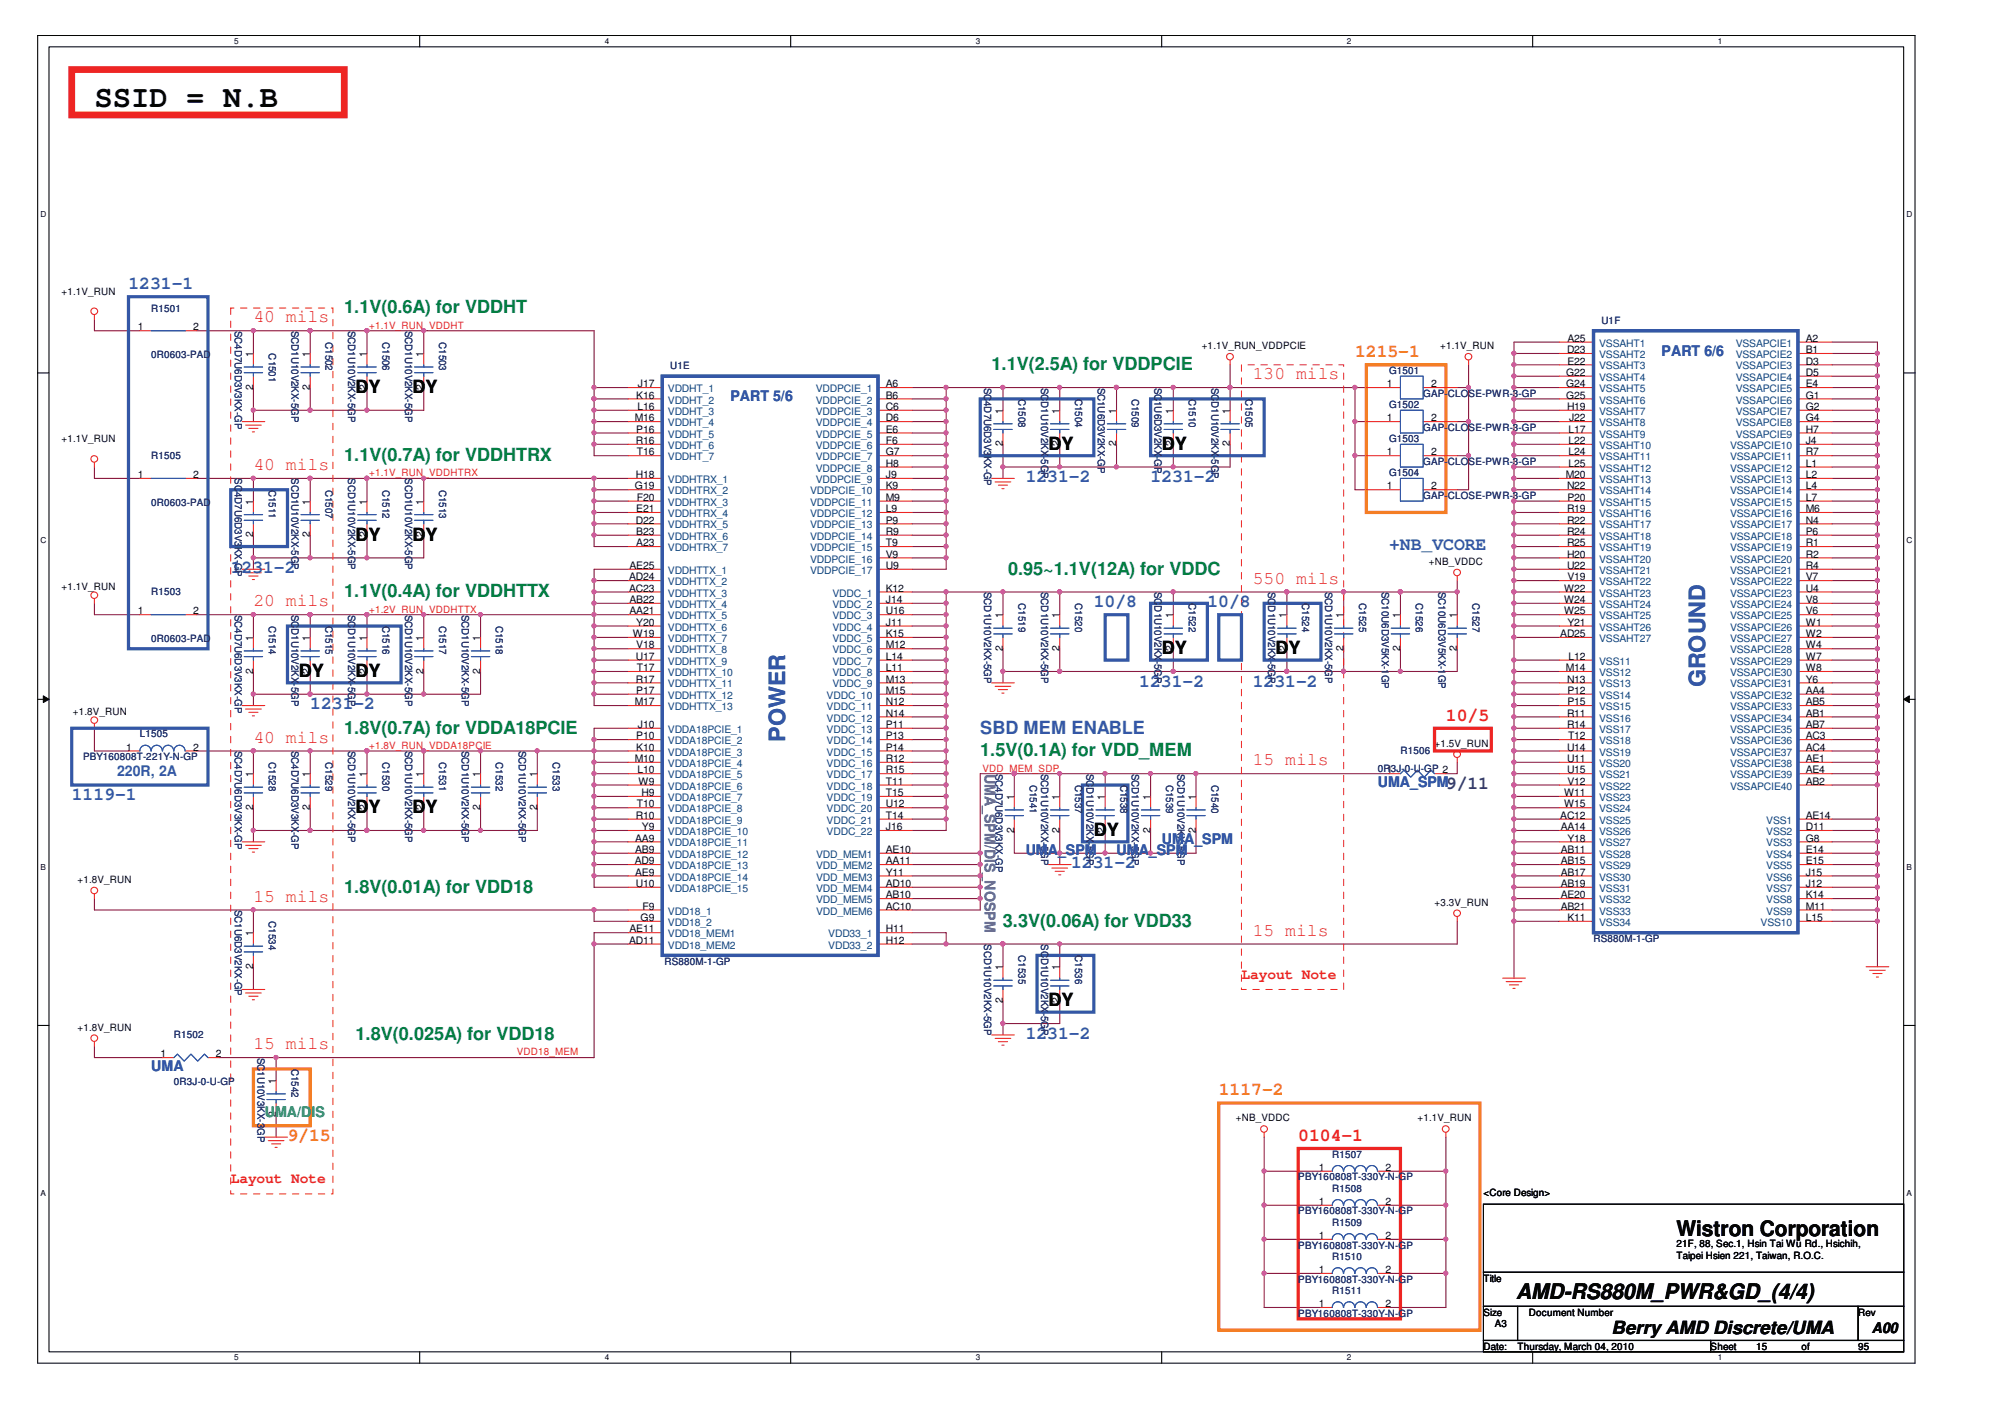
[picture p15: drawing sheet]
<svg xmlns="http://www.w3.org/2000/svg" width="297mm" height="210mm" viewBox="0 0 297 210" stroke-linecap="round" stroke-linejoin="round" font-family="sans-serif">
<defs><g id="words">
<text font-size="4.6" fill="#040503" x="14.1" y="15.9">SSID = N.B</text>
<g font-size="3.3" fill="#3457a6">
<text x="254.4" y="102.6" transform="rotate(-90 254.4 102.6)">GROUND</text>
<text x="117.2" y="110.7" transform="rotate(-90 117.2 110.7)">POWER</text>
</g>
<g font-size="3.2" fill="#040503">
<text x="250.1" y="184.3">Wistron Corporation</text>
<text x="226.2" y="193.7">AMD-RS880M_PWR&amp;GD_(4/4)</text>
</g>
<g font-size="2.7" fill="#3457a6">
<text x="19.2" y="43.1">1231-1</text>
<text x="153" y="71.9">1231-2</text>
<text x="171.7" y="71.9">1231-2</text>
<text x="207.2" y="82.1">+NB_VCORE</text>
<text x="34.4" y="85.5">1231-2</text>
<text x="163.2" y="90.6">10/8</text>
<text x="180.1" y="90.6">10/8</text>
<text x="46.3" y="105.8">1231-2</text>
<text x="170" y="102.4">1231-2</text>
<text x="186.9" y="102.4">1231-2</text>
<text x="146.2" y="109.5">SBD MEM ENABLE</text>
<text x="10.7" y="119.4">1119-1</text>
<text x="159.8" y="129.5">1231-2</text>
<text x="153" y="155">1231-2</text>
</g>
<g font-size="2.7" fill="#047e41">
<text x="51.4" y="46.8">1.1V(0.6A) for VDDHT</text>
<text x="147.9" y="55.2">1.1V(2.5A) for VDDPCIE</text>
<text x="51.4" y="68.8">1.1V(0.7A) for VDDHTRX</text>
<text x="51.4" y="89.1">1.1V(0.4A) for VDDHTTX</text>
<text x="150.4" y="85.7">0.95~1.1V(12A) for VDDC</text>
<text x="51.4" y="109.5">1.8V(0.7A) for VDDA18PCIE</text>
<text x="146.2" y="112.8">1.5V(0.1A) for VDD_MEM</text>
<text x="51.4" y="133.2">1.8V(0.01A) for VDD18</text>
<text x="149.6" y="138.3">3.3V(0.06A) for VDD33</text>
<text x="53.1" y="155.2">1.8V(0.025A) for VDD18</text>
</g>
<g font-size="2.7" fill="#ee2523">
<text x="37.8" y="48.1">40 mils</text>
<text x="186.9" y="56.6">130 mils</text>
<text x="37.8" y="70.1">40 mils</text>
<text x="186.9" y="87.1">550 mils</text>
<text x="37.8" y="90.5">20 mils</text>
<text x="215.7" y="107.5">10/5</text>
<text x="37.8" y="110.8">40 mils</text>
<text x="186.9" y="114.2">15 mils</text>
<text x="37.8" y="134.5">15 mils</text>
<text x="186.9" y="139.6">15 mils</text>
<text x="37.8" y="156.5">15 mils</text>
<text x="193.7" y="170.2">0104-1</text>
</g>
<g font-size="2.7" fill="#f47e25">
<text x="202.2" y="53.3">1215-1</text>
<text x="181.8" y="163.4">1117-2</text>
<text x="42.9" y="170.2">9/15</text>
</g>
<g font-size="2.7" fill="#040503">
<text x="53.1" y="58.6">DY</text>
<text x="61.5" y="58.6">DY</text>
<text x="156.4" y="67.1">DY</text>
<text x="173.4" y="67.1">DY</text>
<text x="53.1" y="80.6">DY</text>
<text x="61.5" y="80.6">DY</text>
<text x="44.6" y="101">DY</text>
<text x="53.1" y="101">DY</text>
<text x="173.4" y="97.6">DY</text>
<text x="190.3" y="97.6">DY</text>
<text x="53.1" y="121.3">DY</text>
<text x="61.5" y="121.3">DY</text>
<text x="163.2" y="124.7">DY</text>
<text x="156.4" y="150.1">DY</text>
<text x="240.4" y="199.1">Berry AMD Discrete/UMA</text>
</g>
<text font-size="2.7" fill="#412a7a" x="215.7" y="117.7">9/11</text>
<g font-size="2.2" fill="#3457a6">
<text x="247.9" y="53.1">PART 6/6</text>
<text x="109" y="59.8">PART 5/6</text>
<text x="17.5" y="115.7">220R, 2A</text>
<text x="205.5" y="117.4">UMA_SPM</text>
<text x="173.4" y="125.9">UMA_SPM</text>
<text x="153" y="127.6">UMA_SPM</text>
<text x="166.6" y="127.6">UMA_SPM</text>
<text x="22.6" y="159.8">UMA</text>
</g>
<text font-size="2.2" fill="#7055a3" x="146.9" y="115.4" transform="rotate(90 146.9 115.4)">UMA_SPM/DIS_NOSPM</text>
<g font-size="2.2" fill="#ee2523">
<text x="185.2" y="146">Layout Note</text>
<text x="34.4" y="176.5">Layout Note</text>
</g>
<text font-size="2.2" fill="#36b66d" x="39.5" y="166.6">UMA/DIS</text>
<text font-size="2.2" fill="#040503" x="279.2" y="198.9">A00</text>
<g font-size="1.5" fill="#040503">
<text x="9.2" y="43.9">+1.1V_RUN</text>
<text x="20.5" y="49.3">1</text>
<text x="28.8" y="49.3">2</text>
<text x="37.8" y="53.3" transform="rotate(-90 37.8 53.3)">1</text>
<text x="46.2" y="53.3" transform="rotate(-90 46.2 53.3)">1</text>
<text x="54.7" y="53.3" transform="rotate(-90 54.7 53.3)">1</text>
<text x="63.2" y="53.3" transform="rotate(-90 63.2 53.3)">1</text>
<text x="179.3" y="52.1">+1.1V_RUN_VDDPCIE</text>
<text x="214.9" y="52.1">+1.1V_RUN</text>
<text x="233.8" y="52.7">D23</text>
<text x="233.9" y="51">A25</text>
<text x="269.4" y="51">A2</text>
<text x="269.4" y="52.7">B1</text>
<text x="37.8" y="58.1" transform="rotate(-90 37.8 58.1)">2</text>
<text x="46.2" y="58.1" transform="rotate(-90 46.2 58.1)">2</text>
<text x="54.7" y="58.1" transform="rotate(-90 54.7 58.1)">2</text>
<text x="63.2" y="58.1" transform="rotate(-90 63.2 58.1)">2</text>
<text x="94.9" y="59.5">K16</text>
<text x="95.2" y="57.8">J17</text>
<text x="132.2" y="57.8">A6</text>
<text x="132.2" y="59.5">B6</text>
<text x="206.9" y="57.8">1</text>
<text x="213.5" y="57.8">2</text>
<text x="233.7" y="56.1">G22</text>
<text x="233.7" y="57.8">G24</text>
<text x="233.7" y="59.5">G25</text>
<text x="233.9" y="54.4">E22</text>
<text x="269.4" y="54.4">D3</text>
<text x="269.4" y="56.1">D5</text>
<text x="269.4" y="57.8">E4</text>
<text x="269.4" y="59.5">G1</text>
<text x="9.2" y="66">+1.1V_RUN</text>
<text x="94.7" y="62.9">M16</text>
<text x="94.9" y="64.6">P16</text>
<text x="95.1" y="61.2">L16</text>
<text x="132.2" y="61.2">C6</text>
<text x="132.2" y="62.9">D6</text>
<text x="132.2" y="64.6">E6</text>
<text x="149.6" y="61.7" transform="rotate(-90 149.6 61.7)">1</text>
<text x="158.1" y="61.7" transform="rotate(-90 158.1 61.7)">1</text>
<text x="166.5" y="61.7" transform="rotate(-90 166.5 61.7)">1</text>
<text x="175" y="61.7" transform="rotate(-90 175 61.7)">1</text>
<text x="183.5" y="61.7" transform="rotate(-90 183.5 61.7)">1</text>
<text x="206.9" y="62.9">1</text>
<text x="213.5" y="62.9">2</text>
<text x="233.8" y="61.2">H19</text>
<text x="234" y="64.6">L17</text>
<text x="234.1" y="62.9">J22</text>
<text x="269.4" y="61.2">G2</text>
<text x="269.4" y="62.9">G4</text>
<text x="269.4" y="64.6">H7</text>
<text x="20.5" y="71.3">1</text>
<text x="28.8" y="71.3">2</text>
<text x="94.8" y="66.2">R16</text>
<text x="94.8" y="71.3">H18</text>
<text x="95" y="67.9">T16</text>
<text x="132.2" y="66.2">F6</text>
<text x="132.2" y="67.9">G7</text>
<text x="132.2" y="69.6">H8</text>
<text x="132.2" y="71.3">J9</text>
<text x="149.6" y="66.6" transform="rotate(-90 149.6 66.6)">2</text>
<text x="158.1" y="66.6" transform="rotate(-90 158.1 66.6)">2</text>
<text x="166.5" y="66.6" transform="rotate(-90 166.5 66.6)">2</text>
<text x="175" y="66.6" transform="rotate(-90 175 66.6)">2</text>
<text x="183.5" y="66.6" transform="rotate(-90 183.5 66.6)">2</text>
<text x="206.9" y="67.9">1</text>
<text x="213.5" y="67.9">2</text>
<text x="233.6" y="71.3">M20</text>
<text x="234" y="66.2">L22</text>
<text x="234" y="67.9">L24</text>
<text x="234" y="69.6">L25</text>
<text x="269.4" y="66.2">J4</text>
<text x="269.4" y="67.9">R7</text>
<text x="269.4" y="69.6">L1</text>
<text x="269.4" y="71.3">L2</text>
<text x="37.8" y="75.3" transform="rotate(-90 37.8 75.3)">1</text>
<text x="46.2" y="75.3" transform="rotate(-90 46.2 75.3)">1</text>
<text x="54.7" y="75.3" transform="rotate(-90 54.7 75.3)">1</text>
<text x="63.2" y="75.3" transform="rotate(-90 63.2 75.3)">1</text>
<text x="94.7" y="73">G19</text>
<text x="94.9" y="76.4">E21</text>
<text x="95" y="74.7">F20</text>
<text x="132.2" y="74.7">M9</text>
<text x="132.2" y="73">K9</text>
<text x="132.2" y="76.4">L9</text>
<text x="206.9" y="73">1</text>
<text x="213.5" y="73">2</text>
<text x="233.8" y="73">N22</text>
<text x="233.8" y="76.4">R19</text>
<text x="233.9" y="74.7">P20</text>
<text x="269.4" y="73">L4</text>
<text x="269.4" y="74.7">L7</text>
<text x="269.4" y="76.4">M6</text>
<text x="37.8" y="80.2" transform="rotate(-90 37.8 80.2)">2</text>
<text x="46.2" y="80.2" transform="rotate(-90 46.2 80.2)">2</text>
<text x="54.7" y="80.2" transform="rotate(-90 54.7 80.2)">2</text>
<text x="63.2" y="80.2" transform="rotate(-90 63.2 80.2)">2</text>
<text x="94.8" y="78.1">D22</text>
<text x="94.9" y="79.8">B23</text>
<text x="94.9" y="81.5">A23</text>
<text x="132.2" y="78.1">P9</text>
<text x="132.2" y="79.8">R9</text>
<text x="132.2" y="81.5">T9</text>
<text x="132.2" y="83.2">V9</text>
<text x="233.8" y="78.1">R22</text>
<text x="233.8" y="79.8">R24</text>
<text x="233.8" y="81.5">R25</text>
<text x="233.8" y="83.2">H20</text>
<text x="269.4" y="78.1">N4</text>
<text x="269.4" y="79.8">P6</text>
<text x="269.4" y="81.5">R1</text>
<text x="269.4" y="83.2">R2</text>
<text x="9.2" y="88">+1.1V_RUN</text>
<text x="93.8" y="86.6">AD24</text>
<text x="93.8" y="88.3">AC23</text>
<text x="93.9" y="84.9">AE25</text>
<text x="93.9" y="90">AB22</text>
<text x="132.2" y="88.3">K12</text>
<text x="132.2" y="90">J14</text>
<text x="132.2" y="84.9">U9</text>
<text x="213.2" y="84.3">+NB_VDDC</text>
<text x="233.3" y="88.3">W22</text>
<text x="233.3" y="90">W24</text>
<text x="233.8" y="84.9">U22</text>
<text x="233.9" y="86.6">V19</text>
<text x="269.4" y="84.9">R4</text>
<text x="269.4" y="86.6">V7</text>
<text x="269.4" y="88.3">U4</text>
<text x="269.4" y="90">V8</text>
<text x="20.5" y="91.7">1</text>
<text x="28.8" y="91.7">2</text>
<text x="37.8" y="95.6" transform="rotate(-90 37.8 95.6)">1</text>
<text x="46.2" y="95.6" transform="rotate(-90 46.2 95.6)">1</text>
<text x="54.7" y="95.6" transform="rotate(-90 54.7 95.6)">1</text>
<text x="63.2" y="95.6" transform="rotate(-90 63.2 95.6)">1</text>
<text x="71.7" y="95.6" transform="rotate(-90 71.7 95.6)">1</text>
<text x="93.9" y="91.7">AA21</text>
<text x="94.4" y="95.1">W19</text>
<text x="94.9" y="93.4">Y20</text>
<text x="132.2" y="91.7">U16</text>
<text x="132.2" y="93.4">J11</text>
<text x="132.2" y="95.1">K15</text>
<text x="149.6" y="92.2" transform="rotate(-90 149.6 92.2)">1</text>
<text x="158.1" y="92.2" transform="rotate(-90 158.1 92.2)">1</text>
<text x="175" y="92.2" transform="rotate(-90 175 92.2)">1</text>
<text x="192" y="92.2" transform="rotate(-90 192 92.2)">1</text>
<text x="200.4" y="92.2" transform="rotate(-90 200.4 92.2)">1</text>
<text x="208.9" y="92.2" transform="rotate(-90 208.9 92.2)">1</text>
<text x="217.4" y="92.2" transform="rotate(-90 217.4 92.2)">1</text>
<text x="232.8" y="95.1">AD25</text>
<text x="233.3" y="91.7">W25</text>
<text x="233.9" y="93.4">Y21</text>
<text x="269.4" y="91.7">V6</text>
<text x="269.4" y="93.4">W1</text>
<text x="269.4" y="95.1">W2</text>
<text x="37.8" y="100.5" transform="rotate(-90 37.8 100.5)">2</text>
<text x="46.2" y="100.5" transform="rotate(-90 46.2 100.5)">2</text>
<text x="54.7" y="100.5" transform="rotate(-90 54.7 100.5)">2</text>
<text x="63.2" y="100.5" transform="rotate(-90 63.2 100.5)">2</text>
<text x="71.7" y="100.5" transform="rotate(-90 71.7 100.5)">2</text>
<text x="94.8" y="98.4">U17</text>
<text x="94.8" y="101.8">R17</text>
<text x="94.9" y="96.7">V18</text>
<text x="95" y="100.1">T17</text>
<text x="132.2" y="96.7">M12</text>
<text x="132.2" y="98.4">L14</text>
<text x="132.2" y="100.1">L11</text>
<text x="132.2" y="101.8">M13</text>
<text x="149.6" y="97.1" transform="rotate(-90 149.6 97.1)">2</text>
<text x="158.1" y="97.1" transform="rotate(-90 158.1 97.1)">2</text>
<text x="175" y="97.1" transform="rotate(-90 175 97.1)">2</text>
<text x="192" y="97.1" transform="rotate(-90 192 97.1)">2</text>
<text x="200.4" y="97.1" transform="rotate(-90 200.4 97.1)">2</text>
<text x="208.9" y="97.1" transform="rotate(-90 208.9 97.1)">2</text>
<text x="217.4" y="97.1" transform="rotate(-90 217.4 97.1)">2</text>
<text x="233.6" y="100.1">M14</text>
<text x="233.8" y="101.8">N13</text>
<text x="234" y="98.4">L12</text>
<text x="269.4" y="96.7">W4</text>
<text x="269.4" y="98.4">W7</text>
<text x="269.4" y="100.1">W8</text>
<text x="269.4" y="101.8">Y6</text>
<text x="10.9" y="106.6">+1.8V_RUN</text>
<text x="94.7" y="105.2">M17</text>
<text x="94.9" y="103.5">P17</text>
<text x="132.2" y="103.5">M15</text>
<text x="132.2" y="105.2">N12</text>
<text x="132.2" y="106.9">N14</text>
<text x="233.8" y="106.9">R11</text>
<text x="233.9" y="103.5">P12</text>
<text x="233.9" y="105.2">P15</text>
<text x="269.4" y="103.5">AA4</text>
<text x="269.4" y="105.2">AB5</text>
<text x="269.4" y="106.9">AB1</text>
<text x="18.8" y="112">1</text>
<text x="28.8" y="112">2</text>
<text x="94.7" y="113.7">M10</text>
<text x="94.9" y="110.3">P10</text>
<text x="94.9" y="112">K10</text>
<text x="95.2" y="108.6">J10</text>
<text x="132.2" y="108.6">P11</text>
<text x="132.2" y="110.3">P13</text>
<text x="132.2" y="112">P14</text>
<text x="132.2" y="113.7">R12</text>
<text x="214" y="111.4">+1.5V_RUN</text>
<text x="233.8" y="108.6">R14</text>
<text x="233.8" y="112">U14</text>
<text x="233.8" y="113.7">U11</text>
<text x="233.9" y="110.3">T12</text>
<text x="269.4" y="108.6">AB7</text>
<text x="269.4" y="110.3">AC3</text>
<text x="269.4" y="112">AC4</text>
<text x="269.4" y="113.7">AE1</text>
<text x="37.8" y="115.9" transform="rotate(-90 37.8 115.9)">1</text>
<text x="46.2" y="115.9" transform="rotate(-90 46.2 115.9)">1</text>
<text x="54.7" y="115.9" transform="rotate(-90 54.7 115.9)">1</text>
<text x="63.2" y="115.9" transform="rotate(-90 63.2 115.9)">1</text>
<text x="71.7" y="115.9" transform="rotate(-90 71.7 115.9)">1</text>
<text x="80.1" y="115.9" transform="rotate(-90 80.1 115.9)">1</text>
<text x="95.1" y="115.4">L10</text>
<text x="95.3" y="117.1">W9</text>
<text x="95.7" y="118.8">H9</text>
<text x="132.2" y="115.4">R15</text>
<text x="132.2" y="117.1">T11</text>
<text x="132.2" y="118.8">T15</text>
<text x="151.3" y="119.3" transform="rotate(-90 151.3 119.3)">1</text>
<text x="158.1" y="119.3" transform="rotate(-90 158.1 119.3)">1</text>
<text x="164.8" y="119.3" transform="rotate(-90 164.8 119.3)">1</text>
<text x="171.6" y="119.3" transform="rotate(-90 171.6 119.3)">1</text>
<text x="178.4" y="119.3" transform="rotate(-90 178.4 119.3)">1</text>
<text x="206.9" y="115.4">1</text>
<text x="233.3" y="118.8">W11</text>
<text x="233.8" y="115.4">U15</text>
<text x="233.9" y="117.1">V12</text>
<text x="269.4" y="115.4">AE4</text>
<text x="269.4" y="117.1">AB2</text>
<text x="37.8" y="120.8" transform="rotate(-90 37.8 120.8)">2</text>
<text x="46.2" y="120.8" transform="rotate(-90 46.2 120.8)">2</text>
<text x="54.7" y="120.8" transform="rotate(-90 54.7 120.8)">2</text>
<text x="63.2" y="120.8" transform="rotate(-90 63.2 120.8)">2</text>
<text x="71.7" y="120.8" transform="rotate(-90 71.7 120.8)">2</text>
<text x="80.1" y="120.8" transform="rotate(-90 80.1 120.8)">2</text>
<text x="94.8" y="125.5">AA9</text>
<text x="94.8" y="122.2">R10</text>
<text x="95" y="120.5">T10</text>
<text x="95.8" y="123.9">Y9</text>
<text x="132.2" y="120.5">U12</text>
<text x="132.2" y="122.2">T14</text>
<text x="132.2" y="123.9">J16</text>
<text x="151.3" y="124.2" transform="rotate(-90 151.3 124.2)">2</text>
<text x="158.1" y="124.2" transform="rotate(-90 158.1 124.2)">2</text>
<text x="164.8" y="124.2" transform="rotate(-90 164.8 124.2)">2</text>
<text x="171.6" y="124.2" transform="rotate(-90 171.6 124.2)">2</text>
<text x="178.4" y="124.2" transform="rotate(-90 178.4 124.2)">2</text>
<text x="232.8" y="122.2">AC12</text>
<text x="232.9" y="123.9">AA14</text>
<text x="233.3" y="120.5">W15</text>
<text x="233.9" y="125.5">Y18</text>
<text x="269.4" y="123.9">D11</text>
<text x="269.4" y="125.5">G8</text>
<text x="269.4" y="122.2">AE14</text>
<text x="11.5" y="131.7">+1.8V_RUN</text>
<text x="94.7" y="128.9">AD9</text>
<text x="94.8" y="127.2">AB9</text>
<text x="94.8" y="130.6">AE9</text>
<text x="132.2" y="127.2">AE10</text>
<text x="132.2" y="128.9">AA11</text>
<text x="132.2" y="130.6">Y11</text>
<text x="232.9" y="127.2">AB11</text>
<text x="232.9" y="128.9">AB15</text>
<text x="232.9" y="130.6">AB17</text>
<text x="269.4" y="127.2">E14</text>
<text x="269.4" y="128.9">E15</text>
<text x="269.4" y="130.6">J15</text>
<text x="94.8" y="132.3">U10</text>
<text x="95.6" y="137.4">G9</text>
<text x="95.9" y="135.7">F9</text>
<text x="132.2" y="132.3">AD10</text>
<text x="132.2" y="135.7">AC10</text>
<text x="132.2" y="134">AB10</text>
<text x="214" y="135.1">+3.3V_RUN</text>
<text x="232.9" y="132.3">AB19</text>
<text x="232.9" y="134">AE20</text>
<text x="232.9" y="135.7">AB21</text>
<text x="233.9" y="137.4">K11</text>
<text x="269.4" y="132.3">J12</text>
<text x="269.4" y="134">K14</text>
<text x="269.4" y="135.7">M11</text>
<text x="269.4" y="137.4">L15</text>
<text x="37.8" y="139.7" transform="rotate(-90 37.8 139.7)">1</text>
<text x="93.8" y="140.8">AD11</text>
<text x="93.9" y="139.1">AE11</text>
<text x="132.2" y="139.1">H11</text>
<text x="132.2" y="140.8">H12</text>
<text x="37.8" y="144.5" transform="rotate(-90 37.8 144.5)">2</text>
<text x="149.6" y="149.6" transform="rotate(-90 149.6 149.6)">2</text>
<text x="149.6" y="144.8" transform="rotate(-90 149.6 144.8)">1</text>
<text x="158.1" y="149.6" transform="rotate(-90 158.1 149.6)">2</text>
<text x="158.1" y="144.8" transform="rotate(-90 158.1 144.8)">1</text>
<text x="11.5" y="153.7">+1.8V_RUN</text>
<text x="23.9" y="157.7">1</text>
<text x="32.2" y="157.7">2</text>
<text x="41.2" y="161.7" transform="rotate(-90 41.2 161.7)">1</text>
<text x="41.2" y="166.6" transform="rotate(-90 41.2 166.6)">2</text>
<text x="184.4" y="167.3">+NB_VDDC</text>
<text x="211.5" y="167.3">+1.1V_RUN</text>
<text x="196.8" y="174.7">1</text>
<text x="196.8" y="179.8">1</text>
<text x="206.7" y="174.7">2</text>
<text x="206.7" y="179.8">2</text>
<text x="221.3" y="178.5">&lt;Core Design&gt;</text>
<text x="196.8" y="184.9">1</text>
<text x="206.7" y="184.9">2</text>
<text x="196.8" y="189.9">1</text>
<text x="206.7" y="189.9">2</text>
<text x="221.3" y="191.2">Title</text>
<text x="250.1" y="186.1">21F, 88, Sec.1, Hsin Tai Wu Rd., Hsichih,</text>
<text x="250.1" y="187.8">Taipei Hsien 221, Taiwan, R.O.C.</text>
<text x="196.8" y="195">1</text>
<text x="206.7" y="195">2</text>
<text x="221.3" y="196.3">Size</text>
<text x="223" y="198">A3</text>
<text x="228.1" y="196.3">Document Number</text>
<text x="277.2" y="196.3">Rev</text>
<text x="221.3" y="201.3">Date:</text>
<text x="226.4" y="201.3">Thursday, March 04, 2010</text>
<text x="255.2" y="201.3">Sheet</text>
<text x="262" y="201.3">15</text>
<text x="268.8" y="201.4">of</text>
<text x="277.2" y="201.3">95</text>
</g>
<g font-size="1.5" fill="#252c73">
<text x="22.6" y="46.5">R1501</text>
<text x="22.6" y="53.4">0R0603-PAD</text>
<text x="35" y="49.3" transform="rotate(90 35 49.3)">SC4D7U6D3V3KX-GP</text>
<text x="40.1" y="52.7" transform="rotate(90 40.1 52.7)">C1501</text>
<text x="43.5" y="49.3" transform="rotate(90 43.5 49.3)">SCD1U10V2KX-5GP</text>
<text x="48.6" y="51" transform="rotate(90 48.6 51)">C1502</text>
<text x="52" y="49.3" transform="rotate(90 52 49.3)">SCD1U10V2KX-5GP</text>
<text x="57.1" y="51" transform="rotate(90 57.1 51)">C1506</text>
<text x="60.4" y="49.3" transform="rotate(90 60.4 49.3)">SCD1U10V2KX-5GP</text>
<text x="65.5" y="51" transform="rotate(90 65.5 51)">C1503</text>
<text x="238.9" y="48.3">U1F</text>
<text x="100" y="55.1">U1E</text>
<text x="146.8" y="57.8" transform="rotate(90 146.8 57.8)">SC4D7U6D3V3KX-GP</text>
<text x="151.9" y="59.5" transform="rotate(90 151.9 59.5)">C1508</text>
<text x="155.3" y="57.8" transform="rotate(90 155.3 57.8)">SCD1U10V2KX-5GP</text>
<text x="160.4" y="59.5" transform="rotate(90 160.4 59.5)">C1504</text>
<text x="163.8" y="57.8" transform="rotate(90 163.8 57.8)">SC1U6D3V2KX-GP</text>
<text x="168.9" y="59.5" transform="rotate(90 168.9 59.5)">C1509</text>
<text x="172.3" y="57.8" transform="rotate(90 172.3 57.8)">SC1U6D3V2KX-GP</text>
<text x="177.3" y="59.5" transform="rotate(90 177.3 59.5)">C1510</text>
<text x="180.7" y="57.8" transform="rotate(90 180.7 57.8)">SCD1U10V2KX-5GP</text>
<text x="185.8" y="59.5" transform="rotate(90 185.8 59.5)">C1505</text>
<text x="207.2" y="55.8">G1501</text>
<text x="212.3" y="59.2">GAP-CLOSE-PWR-3-GP</text>
<text x="207.2" y="66">G1503</text>
<text x="207.2" y="60.9">G1502</text>
<text x="212.3" y="64.3">GAP-CLOSE-PWR-3-GP</text>
<text x="22.6" y="68.5">R1505</text>
<text x="35" y="71.4" transform="rotate(90 35 71.4)">SC4D7U6D3V3KX-GP</text>
<text x="43.5" y="71.4" transform="rotate(90 43.5 71.4)">SCD1U10V2KX-5GP</text>
<text x="52" y="71.4" transform="rotate(90 52 71.4)">SCD1U10V2KX-5GP</text>
<text x="60.4" y="71.4" transform="rotate(90 60.4 71.4)">SCD1U10V2KX-5GP</text>
<text x="207.2" y="71">G1504</text>
<text x="212.3" y="69.4">GAP-CLOSE-PWR-3-GP</text>
<text x="22.6" y="75.4">0R0603-PAD</text>
<text x="40.1" y="73.1" transform="rotate(90 40.1 73.1)">C1511</text>
<text x="48.6" y="73.1" transform="rotate(90 48.6 73.1)">C1507</text>
<text x="57.1" y="73.1" transform="rotate(90 57.1 73.1)">C1512</text>
<text x="65.5" y="73.1" transform="rotate(90 65.5 73.1)">C1513</text>
<text x="212.3" y="74.4">GAP-CLOSE-PWR-3-GP</text>
<text x="22.6" y="88.8">R1503</text>
<text x="146.8" y="88.3" transform="rotate(90 146.8 88.3)">SCD1U10V2KX-5GP</text>
<text x="155.3" y="88.3" transform="rotate(90 155.3 88.3)">SCD1U10V2KX-5GP</text>
<text x="172.3" y="88.3" transform="rotate(90 172.3 88.3)">SCD1U10V2KX-5GP</text>
<text x="189.2" y="88.3" transform="rotate(90 189.2 88.3)">SCD1U10V2KX-5GP</text>
<text x="197.7" y="88.3" transform="rotate(90 197.7 88.3)">SCD1U10V2KX-5GP</text>
<text x="206.2" y="88.3" transform="rotate(90 206.2 88.3)">SC10U6D3V5KX-1GP</text>
<text x="214.6" y="88.3" transform="rotate(90 214.6 88.3)">SC10U6D3V5KX-1GP</text>
<text x="22.6" y="95.8">0R0603-PAD</text>
<text x="35" y="91.7" transform="rotate(90 35 91.7)">SC4D7U6D3V3KX-GP</text>
<text x="40.1" y="93.4" transform="rotate(90 40.1 93.4)">C1514</text>
<text x="43.5" y="91.7" transform="rotate(90 43.5 91.7)">SCD1U10V2KX-5GP</text>
<text x="48.6" y="93.4" transform="rotate(90 48.6 93.4)">C1515</text>
<text x="52" y="91.7" transform="rotate(90 52 91.7)">SCD1U10V2KX-5GP</text>
<text x="57.1" y="93.4" transform="rotate(90 57.1 93.4)">C1516</text>
<text x="60.4" y="91.7" transform="rotate(90 60.4 91.7)">SCD1U10V2KX-5GP</text>
<text x="65.5" y="93.4" transform="rotate(90 65.5 93.4)">C1517</text>
<text x="68.9" y="91.7" transform="rotate(90 68.9 91.7)">SCD1U10V2KX-5GP</text>
<text x="74" y="93.4" transform="rotate(90 74 93.4)">C1518</text>
<text x="151.9" y="90" transform="rotate(90 151.9 90)">C1519</text>
<text x="160.4" y="90" transform="rotate(90 160.4 90)">C1520</text>
<text x="177.3" y="90" transform="rotate(90 177.3 90)">C1522</text>
<text x="194.3" y="90" transform="rotate(90 194.3 90)">C1524</text>
<text x="202.8" y="90" transform="rotate(90 202.8 90)">C1525</text>
<text x="211.2" y="90" transform="rotate(90 211.2 90)">C1526</text>
<text x="219.7" y="90" transform="rotate(90 219.7 90)">C1527</text>
<text x="12.4" y="113.4">PBY160808T-221Y-N-GP</text>
<text x="20.9" y="110">L1505</text>
<text x="35" y="112" transform="rotate(90 35 112)">SC4D7U6D3V3KX-GP</text>
<text x="40.1" y="113.7" transform="rotate(90 40.1 113.7)">C1528</text>
<text x="43.5" y="112" transform="rotate(90 43.5 112)">SC4D7U6D3V3KX-GP</text>
<text x="48.6" y="113.7" transform="rotate(90 48.6 113.7)">C1529</text>
<text x="52" y="112" transform="rotate(90 52 112)">SCD1U10V2KX-5GP</text>
<text x="57.1" y="113.7" transform="rotate(90 57.1 113.7)">C1530</text>
<text x="60.4" y="112" transform="rotate(90 60.4 112)">SCD1U10V2KX-5GP</text>
<text x="65.5" y="113.7" transform="rotate(90 65.5 113.7)">C1531</text>
<text x="68.9" y="112" transform="rotate(90 68.9 112)">SCD1U10V2KX-5GP</text>
<text x="74" y="113.7" transform="rotate(90 74 113.7)">C1532</text>
<text x="77.4" y="112" transform="rotate(90 77.4 112)">SCD1U10V2KX-5GP</text>
<text x="82.5" y="113.7" transform="rotate(90 82.5 113.7)">C1533</text>
<text x="208.9" y="112.6">R1506</text>
<text x="148.5" y="115.4" transform="rotate(90 148.5 115.4)">SC4D7U6D3V3KX-GP</text>
<text x="153.6" y="117.1" transform="rotate(90 153.6 117.1)">C1541</text>
<text x="155.3" y="115.4" transform="rotate(90 155.3 115.4)">SCD1U10V2KX-5GP</text>
<text x="160.4" y="117.1" transform="rotate(90 160.4 117.1)">C1537</text>
<text x="162.1" y="115.4" transform="rotate(90 162.1 115.4)">SCD1U10V2KX-5GP</text>
<text x="167.2" y="117.1" transform="rotate(90 167.2 117.1)">C1538</text>
<text x="168.9" y="115.4" transform="rotate(90 168.9 115.4)">SCD1U10V2KX-5GP</text>
<text x="174" y="117.1" transform="rotate(90 174 117.1)">C1539</text>
<text x="175.7" y="115.4" transform="rotate(90 175.7 115.4)">SCD1U10V2KX-5GP</text>
<text x="180.7" y="117.1" transform="rotate(90 180.7 117.1)">C1540</text>
<text x="205.5" y="115.1">0R3J-0-U-GP 2</text>
<text x="35" y="135.8" transform="rotate(90 35 135.8)">SC1U6D3V2KX-GP</text>
<text x="40.1" y="137.4" transform="rotate(90 40.1 137.4)">C1534</text>
<text x="99.1" y="143.9">RS880M-1-GP</text>
<text x="146.8" y="140.8" transform="rotate(90 146.8 140.8)">SCD1U10V2KX-5GP</text>
<text x="151.9" y="142.5" transform="rotate(90 151.9 142.5)">C1535</text>
<text x="155.3" y="140.8" transform="rotate(90 155.3 140.8)">SCD1U10V2KX-5GP</text>
<text x="160.4" y="142.5" transform="rotate(90 160.4 142.5)">C1536</text>
<text x="237.7" y="140.5">RS880M-1-GP</text>
<text x="25.9" y="154.9">R1502</text>
<text x="25.9" y="161.9">0R3J-0-U-GP</text>
<text x="38.4" y="157.8" transform="rotate(90 38.4 157.8)">SC1U10V3KX-3GP</text>
<text x="43.5" y="159.5" transform="rotate(90 43.5 159.5)">C1542</text>
<text x="198.8" y="172.7">R1507</text>
<text x="193.7" y="176.1">PBY160808T-330Y-N-GP</text>
<text x="198.8" y="177.8">R1508</text>
<text x="193.7" y="181.2">PBY160808T-330Y-N-GP</text>
<text x="198.8" y="182.9">R1509</text>
<text x="193.7" y="186.3">PBY160808T-330Y-N-GP</text>
<text x="193.7" y="191.3">PBY160808T-330Y-N-GP</text>
<text x="198.8" y="188">R1510</text>
<text x="193.7" y="196.4">PBY160808T-330Y-N-GP</text>
<text x="198.8" y="193">R1511</text>
</g>
<g font-size="1.5" fill="#ee2523">
<text x="55.1" y="49">+1.1V_RUN_VDDHT</text>
<text x="55.1" y="71">+1.1V_RUN_VDDHTRX</text>
<text x="55.1" y="91.4">+1.2V_RUN_VDDHTTX</text>
<text x="55.1" y="111.7">+1.8V_RUN_VDDA18PCIE</text>
<text x="146.6" y="115.1">VDD_MEM_SDP</text>
<text x="77.1" y="157.5">VDD18_MEM</text>
</g>
<g font-size="1.5" fill="#0e457b">
<text x="238.6" y="51.7">VSSAHT1</text>
<text x="238.6" y="53.4">VSSAHT2</text>
<text x="259" y="51.7">VSSAPCIE1</text>
<text x="259" y="53.4">VSSAPCIE2</text>
<text x="99.7" y="58.5">VDDHT_1</text>
<text x="121.7" y="58.5">VDDPCIE_1</text>
<text x="238.6" y="55.1">VSSAHT3</text>
<text x="238.6" y="56.8">VSSAHT4</text>
<text x="238.6" y="58.5">VSSAHT5</text>
<text x="259" y="55.1">VSSAPCIE3</text>
<text x="259" y="56.8">VSSAPCIE4</text>
<text x="259" y="58.5">VSSAPCIE5</text>
<text x="99.7" y="60.2">VDDHT_2</text>
<text x="99.7" y="61.9">VDDHT_3</text>
<text x="99.7" y="63.6">VDDHT_4</text>
<text x="99.7" y="65.3">VDDHT_5</text>
<text x="121.7" y="60.2">VDDPCIE_2</text>
<text x="121.7" y="61.9">VDDPCIE_3</text>
<text x="121.7" y="63.6">VDDPCIE_4</text>
<text x="121.7" y="65.3">VDDPCIE_5</text>
<text x="238.6" y="60.2">VSSAHT6</text>
<text x="238.6" y="61.9">VSSAHT7</text>
<text x="238.6" y="63.6">VSSAHT8</text>
<text x="238.6" y="65.3">VSSAHT9</text>
<text x="259" y="60.2">VSSAPCIE6</text>
<text x="259" y="61.9">VSSAPCIE7</text>
<text x="259" y="63.6">VSSAPCIE8</text>
<text x="259" y="65.3">VSSAPCIE9</text>
<text x="99.7" y="67">VDDHT_6</text>
<text x="99.7" y="68.7">VDDHT_7</text>
<text x="121.7" y="67">VDDPCIE_6</text>
<text x="121.7" y="68.7">VDDPCIE_7</text>
<text x="121.7" y="70.4">VDDPCIE_8</text>
<text x="238.6" y="67">VSSAHT10</text>
<text x="238.6" y="68.7">VSSAHT11</text>
<text x="238.6" y="70.4">VSSAHT12</text>
<text x="258.1" y="67">VSSAPCIE10</text>
<text x="258.1" y="68.7">VSSAPCIE11</text>
<text x="258.1" y="70.4">VSSAPCIE12</text>
<text x="99.7" y="72.1">VDDHTRX_1</text>
<text x="99.7" y="73.8">VDDHTRX_2</text>
<text x="99.7" y="75.4">VDDHTRX_3</text>
<text x="99.7" y="77.1">VDDHTRX_4</text>
<text x="120.9" y="75.4">VDDPCIE_11</text>
<text x="120.9" y="73.8">VDDPCIE_10</text>
<text x="120.9" y="77.1">VDDPCIE_12</text>
<text x="121.7" y="72.1">VDDPCIE_9</text>
<text x="238.6" y="72.1">VSSAHT13</text>
<text x="238.6" y="73.8">VSSAHT14</text>
<text x="238.6" y="75.4">VSSAHT15</text>
<text x="238.6" y="77.1">VSSAHT16</text>
<text x="258.1" y="72.1">VSSAPCIE13</text>
<text x="258.1" y="73.8">VSSAPCIE14</text>
<text x="258.1" y="75.4">VSSAPCIE15</text>
<text x="258.1" y="77.1">VSSAPCIE16</text>
<text x="99.7" y="78.8">VDDHTRX_5</text>
<text x="99.7" y="80.5">VDDHTRX_6</text>
<text x="99.7" y="82.2">VDDHTRX_7</text>
<text x="120.9" y="78.8">VDDPCIE_13</text>
<text x="120.9" y="80.5">VDDPCIE_14</text>
<text x="120.9" y="82.2">VDDPCIE_15</text>
<text x="120.9" y="83.9">VDDPCIE_16</text>
<text x="238.6" y="78.8">VSSAHT17</text>
<text x="238.6" y="80.5">VSSAHT18</text>
<text x="238.6" y="82.2">VSSAHT19</text>
<text x="238.6" y="83.9">VSSAHT20</text>
<text x="258.1" y="78.8">VSSAPCIE17</text>
<text x="258.1" y="80.5">VSSAPCIE18</text>
<text x="258.1" y="82.2">VSSAPCIE19</text>
<text x="258.1" y="83.9">VSSAPCIE20</text>
<text x="99.7" y="85.6">VDDHTTX_1</text>
<text x="99.7" y="87.3">VDDHTTX_2</text>
<text x="99.7" y="89">VDDHTTX_3</text>
<text x="120.9" y="85.6">VDDPCIE_17</text>
<text x="124.2" y="89">VDDC_1</text>
<text x="238.6" y="85.6">VSSAHT21</text>
<text x="238.6" y="87.3">VSSAHT22</text>
<text x="238.6" y="89">VSSAHT23</text>
<text x="258.1" y="85.6">VSSAPCIE21</text>
<text x="258.1" y="87.3">VSSAPCIE22</text>
<text x="258.1" y="89">VSSAPCIE23</text>
<text x="99.7" y="90.7">VDDHTTX_4</text>
<text x="99.7" y="92.4">VDDHTTX_5</text>
<text x="99.7" y="94.1">VDDHTTX_6</text>
<text x="99.7" y="95.8">VDDHTTX_7</text>
<text x="124.2" y="90.7">VDDC_2</text>
<text x="124.2" y="92.4">VDDC_3</text>
<text x="124.2" y="94.1">VDDC_4</text>
<text x="124.2" y="95.8">VDDC_5</text>
<text x="238.6" y="90.7">VSSAHT24</text>
<text x="238.6" y="92.4">VSSAHT25</text>
<text x="238.6" y="94.1">VSSAHT26</text>
<text x="238.6" y="95.8">VSSAHT27</text>
<text x="258.1" y="90.7">VSSAPCIE24</text>
<text x="258.1" y="92.4">VSSAPCIE25</text>
<text x="258.1" y="94.1">VSSAPCIE26</text>
<text x="258.1" y="95.8">VSSAPCIE27</text>
<text x="99.7" y="97.5">VDDHTTX_8</text>
<text x="99.7" y="99.2">VDDHTTX_9</text>
<text x="99.7" y="100.9">VDDHTTX_10</text>
<text x="124.2" y="97.5">VDDC_6</text>
<text x="124.2" y="99.2">VDDC_7</text>
<text x="124.2" y="100.9">VDDC_8</text>
<text x="238.6" y="99.2">VSS11</text>
<text x="238.6" y="100.9">VSS12</text>
<text x="258.1" y="97.5">VSSAPCIE28</text>
<text x="258.1" y="99.2">VSSAPCIE29</text>
<text x="258.1" y="100.9">VSSAPCIE30</text>
<text x="99.7" y="102.6">VDDHTTX_11</text>
<text x="99.7" y="104.2">VDDHTTX_12</text>
<text x="99.7" y="105.9">VDDHTTX_13</text>
<text x="123.3" y="104.2">VDDC_10</text>
<text x="123.3" y="105.9">VDDC_11</text>
<text x="123.3" y="107.6">VDDC_12</text>
<text x="124.2" y="102.6">VDDC_9</text>
<text x="238.6" y="102.6">VSS13</text>
<text x="238.6" y="104.2">VSS14</text>
<text x="238.6" y="105.9">VSS15</text>
<text x="238.6" y="107.6">VSS16</text>
<text x="258.1" y="102.6">VSSAPCIE31</text>
<text x="258.1" y="104.2">VSSAPCIE32</text>
<text x="258.1" y="105.9">VSSAPCIE33</text>
<text x="258.1" y="107.6">VSSAPCIE34</text>
<text x="99.7" y="109.3">VDDA18PCIE_1</text>
<text x="99.7" y="111">VDDA18PCIE_2</text>
<text x="99.7" y="112.7">VDDA18PCIE_3</text>
<text x="123.3" y="109.3">VDDC_13</text>
<text x="123.3" y="111">VDDC_14</text>
<text x="123.3" y="112.7">VDDC_15</text>
<text x="238.6" y="109.3">VSS17</text>
<text x="238.6" y="111">VSS18</text>
<text x="238.6" y="112.7">VSS19</text>
<text x="258.1" y="109.3">VSSAPCIE35</text>
<text x="258.1" y="111">VSSAPCIE36</text>
<text x="258.1" y="112.7">VSSAPCIE37</text>
<text x="99.7" y="117.8">VDDA18PCIE_6</text>
<text x="99.7" y="119.5">VDDA18PCIE_7</text>
<text x="99.7" y="114.4">VDDA18PCIE_4</text>
<text x="99.7" y="116.1">VDDA18PCIE_5</text>
<text x="123.3" y="114.4">VDDC_16</text>
<text x="123.3" y="116.1">VDDC_17</text>
<text x="123.3" y="117.8">VDDC_18</text>
<text x="123.3" y="119.5">VDDC_19</text>
<text x="238.6" y="114.4">VSS20</text>
<text x="238.6" y="116.1">VSS21</text>
<text x="238.6" y="117.8">VSS22</text>
<text x="238.6" y="119.5">VSS23</text>
<text x="258.1" y="114.4">VSSAPCIE38</text>
<text x="258.1" y="116.1">VSSAPCIE39</text>
<text x="258.1" y="117.8">VSSAPCIE40</text>
<text x="99.7" y="124.6">VDDA18PCIE_10</text>
<text x="99.7" y="121.2">VDDA18PCIE_8</text>
<text x="99.7" y="122.9">VDDA18PCIE_9</text>
<text x="123.3" y="121.2">VDDC_20</text>
<text x="123.3" y="122.9">VDDC_21</text>
<text x="123.3" y="124.6">VDDC_22</text>
<text x="238.6" y="121.2">VSS24</text>
<text x="238.6" y="122.9">VSS25</text>
<text x="238.6" y="124.6">VSS26</text>
<text x="263.5" y="124.6">VSS2</text>
<text x="263.5" y="122.9">VSS1</text>
<text x="99.7" y="126.3">VDDA18PCIE_11</text>
<text x="99.7" y="128">VDDA18PCIE_12</text>
<text x="99.7" y="129.7">VDDA18PCIE_13</text>
<text x="99.7" y="131.4">VDDA18PCIE_14</text>
<text x="121.8" y="128">VDD_MEM1</text>
<text x="121.8" y="129.7">VDD_MEM2</text>
<text x="121.8" y="131.4">VDD_MEM3</text>
<text x="238.6" y="126.3">VSS27</text>
<text x="238.6" y="128">VSS28</text>
<text x="238.6" y="129.7">VSS29</text>
<text x="238.6" y="131.4">VSS30</text>
<text x="263.5" y="126.3">VSS3</text>
<text x="263.5" y="128">VSS4</text>
<text x="263.5" y="129.7">VSS5</text>
<text x="263.5" y="131.4">VSS6</text>
<text x="99.7" y="136.4">VDD18_1</text>
<text x="99.7" y="133.1">VDDA18PCIE_15</text>
<text x="121.8" y="133.1">VDD_MEM4</text>
<text x="121.8" y="136.4">VDD_MEM6</text>
<text x="121.8" y="134.7">VDD_MEM5</text>
<text x="238.6" y="133.1">VSS31</text>
<text x="238.6" y="134.7">VSS32</text>
<text x="238.6" y="136.4">VSS33</text>
<text x="263.5" y="133.1">VSS7</text>
<text x="263.5" y="134.7">VSS8</text>
<text x="263.5" y="136.4">VSS9</text>
<text x="99.7" y="138.1">VDD18_2</text>
<text x="99.7" y="139.8">VDD18_MEM1</text>
<text x="99.7" y="141.5">VDD18_MEM2</text>
<text x="123.6" y="139.8">VDD33_1</text>
<text x="123.6" y="141.5">VDD33_2</text>
<text x="238.6" y="138.1">VSS34</text>
<text x="262.7" y="138.1">VSS10</text>
</g>
<g font-size="1.2" fill="#040503">
<text x="34.9" y="6.5">5</text>
<text x="90.3" y="6.5">4</text>
<text x="145.6" y="6.5">3</text>
<text x="200.9" y="6.5">2</text>
<text x="256.3" y="6.5">1</text>
<text x="6.1" y="32.4">D</text>
<text x="284.5" y="32.4">D</text>
<text x="6.1" y="81.1">C</text>
<text x="284.5" y="81.1">C</text>
<text x="6.1" y="129.7">B</text>
<text x="284.5" y="129.7">B</text>
<text x="6.1" y="178.4">A</text>
<text x="284.5" y="178.4">A</text>
<text x="34.9" y="202.9">5</text>
<text x="90.3" y="202.9">4</text>
<text x="145.6" y="202.9">3</text>
<text x="200.9" y="202.9">2</text>
<text x="256.3" y="202.9">1</text>
</g>
</g></defs>
<path d="M5.6 5.3h280.1v198.1h-280.1zM7.3 7h276.7v194.7h-276.7z" fill="none" stroke="#040503" stroke-width=".16"/>
<g fill="#fff">
<path d="M34.9 5.5h.7v1.3h-.7z"/>
<path d="M34.9 201.8h.7v1.4h-.7z"/>
</g>
<path d="M62.6 5.3v1.7M62.6 201.7v1.7" fill="none" stroke="#040503" stroke-width=".16"/>
<g fill="#fff">
<path d="M90.3 5.5h.6v1.3h-.6z"/>
<path d="M90.3 201.8h.6v1.4h-.6z"/>
</g>
<path d="M118 5.3v1.7M118 201.7v1.7" fill="none" stroke="#040503" stroke-width=".16"/>
<g fill="#fff">
<path d="M145.6 5.5h.6v1.3h-.6z"/>
<path d="M145.6 201.8h.6v1.4h-.6z"/>
</g>
<path d="M173.3 5.3v1.7M173.3 201.7v1.7" fill="none" stroke="#040503" stroke-width=".16"/>
<g fill="#fff">
<path d="M200.9 5.5h.7v1.3h-.7z"/>
<path d="M200.9 201.8h.7v1.4h-.7z"/>
</g>
<path d="M228.7 5.3v1.7M228.7 201.7v1.7" fill="none" stroke="#040503" stroke-width=".16"/>
<g fill="#fff">
<path d="M256.3 5.5h.6v1.3h-.6z"/>
<path d="M256.3 201.8h.6v1.4h-.6z"/>
<path d="M6.1 31.3h.8v1.3h-.8z"/>
<path d="M284.5 31.3h.8v1.3h-.8z"/>
<path d="M6.1 80h.8v1.3h-.8z"/>
<path d="M284.5 80h.8v1.3h-.8z"/>
</g>
<path d="M5.6 55.6h1.7M284 55.6h1.7" fill="none" stroke="#040503" stroke-width=".16"/>
<g fill="#fff">
<path d="M6.1 128.7h.7v1.3h-.7z"/>
<path d="M284.5 128.7h.7v1.3h-.7z"/>
</g>
<path d="M5.6 104.3h1.7M284 104.3h1.7" fill="none" stroke="#040503" stroke-width=".16"/>
<path d="M6.5 103.8l.8 .5-.8 .5z" fill="#040503"/>
<path d="M6.5 103.8l.8 .5-.8 .5z" fill="none" stroke="#040503" stroke-width=".15"/>
<path d="M284 104.3l.9-.5v1z" fill="#040503"/>
<path d="M284 104.3l.9-.5v1z" fill="none" stroke="#040503" stroke-width=".15"/>
<g fill="#fff">
<path d="M6.1 177.3h.7v1.3h-.7z"/>
<path d="M284.5 177.3h.7v1.3h-.7z"/>
</g>
<path d="M5.6 153h1.7M284 153h1.7" fill="none" stroke="#040503" stroke-width=".16"/>
<path d="M225.9 52.7h6.8M232.7 51h-6.8v3.4" fill="none" stroke="#89163e" stroke-width=".16"/>
<circle cx="225.9" cy="52.7" r=".31" fill="#ca5ca3"/>
<circle cx="225.9" cy="52.7" r=".31" fill="none" stroke="#ca5ca3" stroke-width=".16"/>
<path d="M232.7 54.4h-6.8v1.7" fill="none" stroke="#89163e" stroke-width=".16"/>
<circle cx="225.9" cy="54.4" r=".31" fill="#ca5ca3"/>
<circle cx="225.9" cy="54.4" r=".31" fill="none" stroke="#ca5ca3" stroke-width=".16"/>
<path d="M232.7 56.1h-6.8v1.7" fill="none" stroke="#89163e" stroke-width=".16"/>
<circle cx="225.9" cy="56.1" r=".31" fill="#ca5ca3"/>
<circle cx="225.9" cy="56.1" r=".31" fill="none" stroke="#ca5ca3" stroke-width=".16"/>
<path d="M232.7 57.8h-6.8v1.7" fill="none" stroke="#89163e" stroke-width=".16"/>
<circle cx="225.9" cy="57.8" r=".31" fill="#ca5ca3"/>
<circle cx="225.9" cy="57.8" r=".31" fill="none" stroke="#ca5ca3" stroke-width=".16"/>
<path d="M232.7 59.5h-6.8v1.7" fill="none" stroke="#89163e" stroke-width=".16"/>
<circle cx="225.9" cy="59.5" r=".31" fill="#ca5ca3"/>
<circle cx="225.9" cy="59.5" r=".31" fill="none" stroke="#ca5ca3" stroke-width=".16"/>
<path d="M232.7 61.2h-6.8v1.7" fill="none" stroke="#89163e" stroke-width=".16"/>
<circle cx="225.9" cy="61.2" r=".31" fill="#ca5ca3"/>
<circle cx="225.9" cy="61.2" r=".31" fill="none" stroke="#ca5ca3" stroke-width=".16"/>
<path d="M225.9 62.9h6.8M232.7 64.6h-6.8v1.7" fill="none" stroke="#89163e" stroke-width=".16"/>
<circle cx="225.9" cy="64.6" r=".31" fill="#ca5ca3"/>
<circle cx="225.9" cy="64.6" r=".31" fill="none" stroke="#ca5ca3" stroke-width=".16"/>
<path d="M225.9 69.7h6.8" fill="none" stroke="#89163e" stroke-width=".16"/>
<circle cx="225.9" cy="69.7" r=".31" fill="#ca5ca3"/>
<circle cx="225.9" cy="69.7" r=".31" fill="none" stroke="#ca5ca3" stroke-width=".16"/>
<path d="M225.9 78.1h6.8" fill="none" stroke="#89163e" stroke-width=".16"/>
<circle cx="225.9" cy="78.1" r=".31" fill="#ca5ca3"/>
<circle cx="225.9" cy="78.1" r=".31" fill="none" stroke="#ca5ca3" stroke-width=".16"/>
<path d="M225.9 71.4h6.8M225.9 73.1h6.8" fill="none" stroke="#89163e" stroke-width=".16"/>
<circle cx="225.9" cy="73" r=".31" fill="#ca5ca3"/>
<circle cx="225.9" cy="73" r=".31" fill="none" stroke="#ca5ca3" stroke-width=".16"/>
<path d="M225.9 66.3h6.8" fill="none" stroke="#89163e" stroke-width=".16"/>
<circle cx="225.9" cy="66.3" r=".31" fill="#ca5ca3"/>
<circle cx="225.9" cy="66.3" r=".31" fill="none" stroke="#ca5ca3" stroke-width=".16"/>
<path d="M225.9 74.8h6.8" fill="none" stroke="#89163e" stroke-width=".16"/>
<circle cx="225.9" cy="74.7" r=".31" fill="#ca5ca3"/>
<circle cx="225.9" cy="74.7" r=".31" fill="none" stroke="#ca5ca3" stroke-width=".16"/>
<path d="M225.9 68h6.8" fill="none" stroke="#89163e" stroke-width=".16"/>
<circle cx="225.9" cy="68" r=".31" fill="#ca5ca3"/>
<circle cx="225.9" cy="68" r=".31" fill="none" stroke="#ca5ca3" stroke-width=".16"/>
<path d="M225.9 76.5h6.8M225.9 68v3.4M225.9 73.1v1.7M225.9 78.1v1.7" fill="none" stroke="#89163e" stroke-width=".16"/>
<circle cx="225.9" cy="69.7" r=".31" fill="#ca5ca3"/>
<circle cx="225.9" cy="69.7" r=".31" fill="none" stroke="#ca5ca3" stroke-width=".16"/>
<path d="M225.9 74.8v1.7" fill="none" stroke="#89163e" stroke-width=".16"/>
<circle cx="225.9" cy="74.7" r=".31" fill="#ca5ca3"/>
<circle cx="225.9" cy="74.7" r=".31" fill="none" stroke="#ca5ca3" stroke-width=".16"/>
<path d="M225.9 83.2h6.8" fill="none" stroke="#89163e" stroke-width=".16"/>
<circle cx="225.9" cy="83.2" r=".31" fill="#ca5ca3"/>
<circle cx="225.9" cy="83.2" r=".31" fill="none" stroke="#ca5ca3" stroke-width=".16"/>
<path d="M225.9 91.7h6.8" fill="none" stroke="#89163e" stroke-width=".16"/>
<circle cx="225.9" cy="91.7" r=".31" fill="#ca5ca3"/>
<circle cx="225.9" cy="91.7" r=".31" fill="none" stroke="#ca5ca3" stroke-width=".16"/>
<path d="M225.9 84.9h6.8" fill="none" stroke="#89163e" stroke-width=".16"/>
<circle cx="225.9" cy="84.9" r=".31" fill="#ca5ca3"/>
<circle cx="225.9" cy="84.9" r=".31" fill="none" stroke="#ca5ca3" stroke-width=".16"/>
<path d="M225.9 86.6h6.8" fill="none" stroke="#89163e" stroke-width=".16"/>
<circle cx="225.9" cy="86.6" r=".31" fill="#ca5ca3"/>
<circle cx="225.9" cy="86.6" r=".31" fill="none" stroke="#ca5ca3" stroke-width=".16"/>
<path d="M225.9 79.8h6.8" fill="none" stroke="#89163e" stroke-width=".16"/>
<circle cx="225.9" cy="79.8" r=".31" fill="#ca5ca3"/>
<circle cx="225.9" cy="79.8" r=".31" fill="none" stroke="#ca5ca3" stroke-width=".16"/>
<path d="M225.9 88.3h6.8" fill="none" stroke="#89163e" stroke-width=".16"/>
<circle cx="225.9" cy="88.3" r=".31" fill="#ca5ca3"/>
<circle cx="225.9" cy="88.3" r=".31" fill="none" stroke="#ca5ca3" stroke-width=".16"/>
<path d="M225.9 81.5h6.8" fill="none" stroke="#89163e" stroke-width=".16"/>
<circle cx="225.9" cy="81.5" r=".31" fill="#ca5ca3"/>
<circle cx="225.9" cy="81.5" r=".31" fill="none" stroke="#ca5ca3" stroke-width=".16"/>
<path d="M225.9 88.3v1.7h6.8M225.9 81.5v1.7M225.9 91.7v1.7" fill="none" stroke="#89163e" stroke-width=".16"/>
<circle cx="225.9" cy="88.3" r=".31" fill="#ca5ca3"/>
<circle cx="225.9" cy="88.3" r=".31" fill="none" stroke="#ca5ca3" stroke-width=".16"/>
<path d="M225.9 79.8v1.7M225.9 83.2v5.1M225.9 101.9h6.8" fill="none" stroke="#89163e" stroke-width=".16"/>
<circle cx="225.9" cy="101.8" r=".31" fill="#ca5ca3"/>
<circle cx="225.9" cy="101.8" r=".31" fill="none" stroke="#ca5ca3" stroke-width=".16"/>
<path d="M225.9 110.3h6.8" fill="none" stroke="#89163e" stroke-width=".16"/>
<circle cx="225.9" cy="110.3" r=".31" fill="#ca5ca3"/>
<circle cx="225.9" cy="110.3" r=".31" fill="none" stroke="#ca5ca3" stroke-width=".16"/>
<path d="M225.9 103.6h6.8" fill="none" stroke="#89163e" stroke-width=".16"/>
<circle cx="225.9" cy="103.5" r=".31" fill="#ca5ca3"/>
<circle cx="225.9" cy="103.5" r=".31" fill="none" stroke="#ca5ca3" stroke-width=".16"/>
<path d="M225.9 105.3h6.8" fill="none" stroke="#89163e" stroke-width=".16"/>
<circle cx="225.9" cy="105.2" r=".31" fill="#ca5ca3"/>
<circle cx="225.9" cy="105.2" r=".31" fill="none" stroke="#ca5ca3" stroke-width=".16"/>
<path d="M225.9 98.5h6.8" fill="none" stroke="#89163e" stroke-width=".16"/>
<circle cx="225.9" cy="98.5" r=".31" fill="#ca5ca3"/>
<circle cx="225.9" cy="98.5" r=".31" fill="none" stroke="#ca5ca3" stroke-width=".16"/>
<path d="M225.9 107h6.8M225.9 100.2h6.8" fill="none" stroke="#89163e" stroke-width=".16"/>
<circle cx="225.9" cy="100.1" r=".31" fill="#ca5ca3"/>
<circle cx="225.9" cy="100.1" r=".31" fill="none" stroke="#ca5ca3" stroke-width=".16"/>
<path d="M225.9 107v1.6h6.8" fill="none" stroke="#89163e" stroke-width=".16"/>
<circle cx="225.9" cy="106.9" r=".31" fill="#ca5ca3"/>
<circle cx="225.9" cy="106.9" r=".31" fill="none" stroke="#ca5ca3" stroke-width=".16"/>
<path d="M225.9 98.5v1.7M225.9 103.6v3.4" fill="none" stroke="#89163e" stroke-width=".16"/>
<circle cx="225.9" cy="105.2" r=".31" fill="#ca5ca3"/>
<circle cx="225.9" cy="105.2" r=".31" fill="none" stroke="#ca5ca3" stroke-width=".16"/>
<path d="M225.9 100.2v3.4M225.9 110.3v1.7M225.9 115.4h6.8" fill="none" stroke="#89163e" stroke-width=".16"/>
<circle cx="225.9" cy="115.4" r=".31" fill="#ca5ca3"/>
<circle cx="225.9" cy="115.4" r=".31" fill="none" stroke="#ca5ca3" stroke-width=".16"/>
<path d="M225.9 123.9h6.8" fill="none" stroke="#89163e" stroke-width=".16"/>
<circle cx="225.9" cy="123.9" r=".31" fill="#ca5ca3"/>
<circle cx="225.9" cy="123.9" r=".31" fill="none" stroke="#ca5ca3" stroke-width=".16"/>
<path d="M225.9 117.1h6.8" fill="none" stroke="#89163e" stroke-width=".16"/>
<circle cx="225.9" cy="117.1" r=".31" fill="#ca5ca3"/>
<circle cx="225.9" cy="117.1" r=".31" fill="none" stroke="#ca5ca3" stroke-width=".16"/>
<path d="M225.9 118.8h6.8M225.9 112h6.8" fill="none" stroke="#89163e" stroke-width=".16"/>
<circle cx="225.9" cy="112" r=".31" fill="#ca5ca3"/>
<circle cx="225.9" cy="112" r=".31" fill="none" stroke="#ca5ca3" stroke-width=".16"/>
<path d="M225.9 113.7h6.8M225.9 120.5h6.8M225.9 122.2h6.8" fill="none" stroke="#89163e" stroke-width=".16"/>
<circle cx="225.9" cy="122.2" r=".31" fill="#ca5ca3"/>
<circle cx="225.9" cy="122.2" r=".31" fill="none" stroke="#ca5ca3" stroke-width=".16"/>
<path d="M225.9 112v1.7M225.9 115.4v1.7M225.9 122.2v1.7" fill="none" stroke="#89163e" stroke-width=".16"/>
<circle cx="225.9" cy="112" r=".31" fill="#ca5ca3"/>
<circle cx="225.9" cy="112" r=".31" fill="none" stroke="#ca5ca3" stroke-width=".16"/>
<path d="M225.9 118.8v1.7" fill="none" stroke="#89163e" stroke-width=".16"/>
<circle cx="225.9" cy="118.8" r=".31" fill="#ca5ca3"/>
<circle cx="225.9" cy="118.8" r=".31" fill="none" stroke="#ca5ca3" stroke-width=".16"/>
<path d="M225.9 117.1v1.7" fill="none" stroke="#89163e" stroke-width=".16"/>
<circle cx="225.9" cy="117.1" r=".31" fill="#ca5ca3"/>
<circle cx="225.9" cy="117.1" r=".31" fill="none" stroke="#ca5ca3" stroke-width=".16"/>
<path d="M225.9 123.9v1.7M225.9 129h6.8" fill="none" stroke="#89163e" stroke-width=".16"/>
<circle cx="225.9" cy="129" r=".31" fill="#ca5ca3"/>
<circle cx="225.9" cy="129" r=".31" fill="none" stroke="#ca5ca3" stroke-width=".16"/>
<path d="M225.9 137.4h6.8" fill="none" stroke="#89163e" stroke-width=".16"/>
<circle cx="225.9" cy="137.4" r=".31" fill="#ca5ca3"/>
<circle cx="225.9" cy="137.4" r=".31" fill="none" stroke="#ca5ca3" stroke-width=".16"/>
<path d="M225.9 130.7h6.8" fill="none" stroke="#89163e" stroke-width=".16"/>
<circle cx="225.9" cy="130.6" r=".31" fill="#ca5ca3"/>
<circle cx="225.9" cy="130.6" r=".31" fill="none" stroke="#ca5ca3" stroke-width=".16"/>
<path d="M225.9 132.4h6.8" fill="none" stroke="#89163e" stroke-width=".16"/>
<circle cx="225.9" cy="132.3" r=".31" fill="#ca5ca3"/>
<circle cx="225.9" cy="132.3" r=".31" fill="none" stroke="#ca5ca3" stroke-width=".16"/>
<path d="M225.9 125.6h6.8" fill="none" stroke="#89163e" stroke-width=".16"/>
<circle cx="225.9" cy="125.6" r=".31" fill="#ca5ca3"/>
<circle cx="225.9" cy="125.6" r=".31" fill="none" stroke="#ca5ca3" stroke-width=".16"/>
<path d="M225.9 134.1h6.8" fill="none" stroke="#89163e" stroke-width=".16"/>
<circle cx="225.9" cy="134" r=".31" fill="#ca5ca3"/>
<circle cx="225.9" cy="134" r=".31" fill="none" stroke="#ca5ca3" stroke-width=".16"/>
<path d="M225.9 127.3h6.8" fill="none" stroke="#89163e" stroke-width=".16"/>
<circle cx="225.9" cy="127.3" r=".31" fill="#ca5ca3"/>
<circle cx="225.9" cy="127.3" r=".31" fill="none" stroke="#ca5ca3" stroke-width=".16"/>
<path d="M225.9 135.8h6.8" fill="none" stroke="#89163e" stroke-width=".16"/>
<circle cx="225.9" cy="135.7" r=".31" fill="#ca5ca3"/>
<circle cx="225.9" cy="135.7" r=".31" fill="none" stroke="#ca5ca3" stroke-width=".16"/>
<path d="M225.9 93.4h6.8M225.9 125.6v20.3" fill="none" stroke="#89163e" stroke-width=".16"/>
<circle cx="225.9" cy="93.4" r=".31" fill="#ca5ca3"/>
<circle cx="225.9" cy="93.4" r=".31" fill="none" stroke="#ca5ca3" stroke-width=".16"/>
<path d="M225.9 95.1h6.8" fill="none" stroke="#89163e" stroke-width=".16"/>
<circle cx="225.9" cy="95.1" r=".31" fill="#ca5ca3"/>
<circle cx="225.9" cy="95.1" r=".31" fill="none" stroke="#ca5ca3" stroke-width=".16"/>
<path d="M273.3 51h6.8M225.9 93.4v5.1M280.1 137.4v6.8" fill="none" stroke="#89163e" stroke-width=".16"/>
<circle cx="280.1" cy="137.4" r=".31" fill="#ca5ca3"/>
<circle cx="280.1" cy="137.4" r=".31" fill="none" stroke="#ca5ca3" stroke-width=".16"/>
<path d="M225.9 120.5v1.7" fill="none" stroke="#89163e" stroke-width=".16"/>
<circle cx="225.9" cy="120.5" r=".31" fill="#ca5ca3"/>
<circle cx="225.9" cy="120.5" r=".31" fill="none" stroke="#ca5ca3" stroke-width=".16"/>
<path d="M225.9 90v1.7" fill="none" stroke="#89163e" stroke-width=".16"/>
<circle cx="225.9" cy="90" r=".31" fill="#ca5ca3"/>
<circle cx="225.9" cy="90" r=".31" fill="none" stroke="#ca5ca3" stroke-width=".16"/>
<path d="M225.9 113.7v1.7" fill="none" stroke="#89163e" stroke-width=".16"/>
<circle cx="225.9" cy="113.7" r=".31" fill="#ca5ca3"/>
<circle cx="225.9" cy="113.7" r=".31" fill="none" stroke="#ca5ca3" stroke-width=".16"/>
<path d="M225.9 62.9v1.7" fill="none" stroke="#89163e" stroke-width=".16"/>
<circle cx="225.9" cy="62.9" r=".31" fill="#ca5ca3"/>
<circle cx="225.9" cy="62.9" r=".31" fill="none" stroke="#ca5ca3" stroke-width=".16"/>
<path d="M225.9 108.6v1.7" fill="none" stroke="#89163e" stroke-width=".16"/>
<circle cx="225.9" cy="108.6" r=".31" fill="#ca5ca3"/>
<circle cx="225.9" cy="108.6" r=".31" fill="none" stroke="#ca5ca3" stroke-width=".16"/>
<path d="M225.9 76.5v1.6" fill="none" stroke="#89163e" stroke-width=".16"/>
<circle cx="225.9" cy="76.4" r=".31" fill="#ca5ca3"/>
<circle cx="225.9" cy="76.4" r=".31" fill="none" stroke="#ca5ca3" stroke-width=".16"/>
<path d="M225.9 66.3v1.7" fill="none" stroke="#89163e" stroke-width=".16"/>
<circle cx="225.9" cy="66.3" r=".31" fill="#ca5ca3"/>
<circle cx="225.9" cy="66.3" r=".31" fill="none" stroke="#ca5ca3" stroke-width=".16"/>
<path d="M225.9 71.4v1.7" fill="none" stroke="#89163e" stroke-width=".16"/>
<circle cx="225.9" cy="71.3" r=".31" fill="#ca5ca3"/>
<circle cx="225.9" cy="71.3" r=".31" fill="none" stroke="#ca5ca3" stroke-width=".16"/>
<path d="M273.3 52.7h6.8M280.1 51v3.4h-6.8" fill="none" stroke="#89163e" stroke-width=".16"/>
<circle cx="280.1" cy="52.7" r=".31" fill="#ca5ca3"/>
<circle cx="280.1" cy="52.7" r=".31" fill="none" stroke="#ca5ca3" stroke-width=".16"/>
<path d="M280.1 54.4v1.7h-6.8" fill="none" stroke="#89163e" stroke-width=".16"/>
<circle cx="280.1" cy="54.4" r=".31" fill="#ca5ca3"/>
<circle cx="280.1" cy="54.4" r=".31" fill="none" stroke="#ca5ca3" stroke-width=".16"/>
<path d="M280.1 56.1v1.7h-6.8" fill="none" stroke="#89163e" stroke-width=".16"/>
<circle cx="280.1" cy="56.1" r=".31" fill="#ca5ca3"/>
<circle cx="280.1" cy="56.1" r=".31" fill="none" stroke="#ca5ca3" stroke-width=".16"/>
<path d="M280.1 57.8v1.7h-6.8" fill="none" stroke="#89163e" stroke-width=".16"/>
<circle cx="280.1" cy="57.8" r=".31" fill="#ca5ca3"/>
<circle cx="280.1" cy="57.8" r=".31" fill="none" stroke="#ca5ca3" stroke-width=".16"/>
<path d="M280.1 59.5v1.7h-6.8" fill="none" stroke="#89163e" stroke-width=".16"/>
<circle cx="280.1" cy="59.5" r=".31" fill="#ca5ca3"/>
<circle cx="280.1" cy="59.5" r=".31" fill="none" stroke="#ca5ca3" stroke-width=".16"/>
<path d="M280.1 61.2v1.7h-6.8" fill="none" stroke="#89163e" stroke-width=".16"/>
<circle cx="280.1" cy="61.2" r=".31" fill="#ca5ca3"/>
<circle cx="280.1" cy="61.2" r=".31" fill="none" stroke="#ca5ca3" stroke-width=".16"/>
<path d="M280.1 62.9v1.7h-6.8" fill="none" stroke="#89163e" stroke-width=".16"/>
<circle cx="280.1" cy="62.9" r=".31" fill="#ca5ca3"/>
<circle cx="280.1" cy="62.9" r=".31" fill="none" stroke="#ca5ca3" stroke-width=".16"/>
<path d="M273.3 78.1h6.8" fill="none" stroke="#89163e" stroke-width=".16"/>
<circle cx="280.1" cy="78.1" r=".31" fill="#ca5ca3"/>
<circle cx="280.1" cy="78.1" r=".31" fill="none" stroke="#ca5ca3" stroke-width=".16"/>
<path d="M273.3 71.4h6.8M273.3 79.8h6.8M273.3 73.1h6.8M273.3 74.8h6.8" fill="none" stroke="#89163e" stroke-width=".16"/>
<circle cx="280.1" cy="74.7" r=".31" fill="#ca5ca3"/>
<circle cx="280.1" cy="74.7" r=".31" fill="none" stroke="#ca5ca3" stroke-width=".16"/>
<path d="M273.3 68h6.8" fill="none" stroke="#89163e" stroke-width=".16"/>
<circle cx="280.1" cy="68" r=".31" fill="#ca5ca3"/>
<circle cx="280.1" cy="68" r=".31" fill="none" stroke="#ca5ca3" stroke-width=".16"/>
<path d="M273.3 76.5h6.8M273.3 69.7h6.8M280.1 64.6v1.7h-6.8" fill="none" stroke="#89163e" stroke-width=".16"/>
<circle cx="280.1" cy="64.6" r=".31" fill="#ca5ca3"/>
<circle cx="280.1" cy="64.6" r=".31" fill="none" stroke="#ca5ca3" stroke-width=".16"/>
<path d="M280.1 68v1.7M280.1 71.4v1.7M280.1 74.8v1.7M280.1 78.1v1.7" fill="none" stroke="#89163e" stroke-width=".16"/>
<circle cx="280.1" cy="71.3" r=".31" fill="#ca5ca3"/>
<circle cx="280.1" cy="71.3" r=".31" fill="none" stroke="#ca5ca3" stroke-width=".16"/>
<path d="M280.1 69.7v1.7" fill="none" stroke="#89163e" stroke-width=".16"/>
<circle cx="280.1" cy="69.7" r=".31" fill="#ca5ca3"/>
<circle cx="280.1" cy="69.7" r=".31" fill="none" stroke="#ca5ca3" stroke-width=".16"/>
<path d="M273.3 93.4h6.8M273.3 86.6h6.8M273.3 95.1h6.8M273.3 88.3h6.8M273.3 90h6.8" fill="none" stroke="#89163e" stroke-width=".16"/>
<circle cx="280.1" cy="90" r=".31" fill="#ca5ca3"/>
<circle cx="280.1" cy="90" r=".31" fill="none" stroke="#ca5ca3" stroke-width=".16"/>
<path d="M273.3 83.2h6.8M273.3 81.5h6.8M273.3 91.7h6.8M273.3 84.9h6.8v1.7" fill="none" stroke="#89163e" stroke-width=".16"/>
<circle cx="280.1" cy="84.9" r=".31" fill="#ca5ca3"/>
<circle cx="280.1" cy="84.9" r=".31" fill="none" stroke="#ca5ca3" stroke-width=".16"/>
<path d="M280.1 91.7v1.7" fill="none" stroke="#89163e" stroke-width=".16"/>
<circle cx="280.1" cy="91.7" r=".31" fill="#ca5ca3"/>
<circle cx="280.1" cy="91.7" r=".31" fill="none" stroke="#ca5ca3" stroke-width=".16"/>
<path d="M280.1 83.2v1.7" fill="none" stroke="#89163e" stroke-width=".16"/>
<circle cx="280.1" cy="83.2" r=".31" fill="#ca5ca3"/>
<circle cx="280.1" cy="83.2" r=".31" fill="none" stroke="#ca5ca3" stroke-width=".16"/>
<path d="M280.1 79.8v1.7M280.1 90v1.7" fill="none" stroke="#89163e" stroke-width=".16"/>
<circle cx="280.1" cy="79.8" r=".31" fill="#ca5ca3"/>
<circle cx="280.1" cy="79.8" r=".31" fill="none" stroke="#ca5ca3" stroke-width=".16"/>
<path d="M280.1 81.5v1.7" fill="none" stroke="#89163e" stroke-width=".16"/>
<circle cx="280.1" cy="81.5" r=".31" fill="#ca5ca3"/>
<circle cx="280.1" cy="81.5" r=".31" fill="none" stroke="#ca5ca3" stroke-width=".16"/>
<path d="M280.1 86.6v1.7" fill="none" stroke="#89163e" stroke-width=".16"/>
<circle cx="280.1" cy="86.6" r=".31" fill="#ca5ca3"/>
<circle cx="280.1" cy="86.6" r=".31" fill="none" stroke="#ca5ca3" stroke-width=".16"/>
<path d="M280.1 93.4v1.7" fill="none" stroke="#89163e" stroke-width=".16"/>
<circle cx="280.1" cy="93.4" r=".31" fill="#ca5ca3"/>
<circle cx="280.1" cy="93.4" r=".31" fill="none" stroke="#ca5ca3" stroke-width=".16"/>
<path d="M273.3 108.6h6.8M273.3 101.9h6.8M273.3 110.3h6.8M273.3 103.6h6.8M273.3 105.3h6.8" fill="none" stroke="#89163e" stroke-width=".16"/>
<circle cx="280.1" cy="105.2" r=".31" fill="#ca5ca3"/>
<circle cx="280.1" cy="105.2" r=".31" fill="none" stroke="#ca5ca3" stroke-width=".16"/>
<path d="M273.3 98.5h6.8M273.3 96.8h6.8M273.3 107h6.8v1.6M273.3 100.2h6.8" fill="none" stroke="#89163e" stroke-width=".16"/>
<circle cx="280.1" cy="106.9" r=".31" fill="#ca5ca3"/>
<circle cx="280.1" cy="106.9" r=".31" fill="none" stroke="#ca5ca3" stroke-width=".16"/>
<path d="M280.1 101.9v1.7" fill="none" stroke="#89163e" stroke-width=".16"/>
<circle cx="280.1" cy="101.8" r=".31" fill="#ca5ca3"/>
<circle cx="280.1" cy="101.8" r=".31" fill="none" stroke="#ca5ca3" stroke-width=".16"/>
<path d="M280.1 108.6v1.7" fill="none" stroke="#89163e" stroke-width=".16"/>
<circle cx="280.1" cy="108.6" r=".31" fill="#ca5ca3"/>
<circle cx="280.1" cy="108.6" r=".31" fill="none" stroke="#ca5ca3" stroke-width=".16"/>
<path d="M280.1 98.5v1.7" fill="none" stroke="#89163e" stroke-width=".16"/>
<circle cx="280.1" cy="98.5" r=".31" fill="#ca5ca3"/>
<circle cx="280.1" cy="98.5" r=".31" fill="none" stroke="#ca5ca3" stroke-width=".16"/>
<path d="M280.1 95.1v1.7M280.1 105.3v1.7" fill="none" stroke="#89163e" stroke-width=".16"/>
<circle cx="280.1" cy="95.1" r=".31" fill="#ca5ca3"/>
<circle cx="280.1" cy="95.1" r=".31" fill="none" stroke="#ca5ca3" stroke-width=".16"/>
<path d="M280.1 96.8v1.7" fill="none" stroke="#89163e" stroke-width=".16"/>
<circle cx="280.1" cy="96.8" r=".31" fill="#ca5ca3"/>
<circle cx="280.1" cy="96.8" r=".31" fill="none" stroke="#ca5ca3" stroke-width=".16"/>
<path d="M273.3 134.1h6.8M273.3 127.3h6.8" fill="none" stroke="#89163e" stroke-width=".16"/>
<circle cx="280.1" cy="127.3" r=".31" fill="#ca5ca3"/>
<circle cx="280.1" cy="127.3" r=".31" fill="none" stroke="#ca5ca3" stroke-width=".16"/>
<path d="M273.3 135.8h6.8M273.3 129h6.8v1.7h-6.8M273.3 123.9h6.8M273.3 122.2h6.8M273.3 132.4h6.8M273.3 125.6h6.8" fill="none" stroke="#89163e" stroke-width=".16"/>
<circle cx="280.1" cy="129" r=".31" fill="#ca5ca3"/>
<circle cx="280.1" cy="129" r=".31" fill="none" stroke="#ca5ca3" stroke-width=".16"/>
<path d="M280.1 127.3v1.7M280.1 132.4v1.7" fill="none" stroke="#89163e" stroke-width=".16"/>
<circle cx="280.1" cy="132.3" r=".31" fill="#ca5ca3"/>
<circle cx="280.1" cy="132.3" r=".31" fill="none" stroke="#ca5ca3" stroke-width=".16"/>
<path d="M280.1 123.9v1.7" fill="none" stroke="#89163e" stroke-width=".16"/>
<circle cx="280.1" cy="123.9" r=".31" fill="#ca5ca3"/>
<circle cx="280.1" cy="123.9" r=".31" fill="none" stroke="#ca5ca3" stroke-width=".16"/>
<path d="M280.1 117.1v5.1" fill="none" stroke="#89163e" stroke-width=".16"/>
<circle cx="280.1" cy="117.1" r=".31" fill="#ca5ca3"/>
<circle cx="280.1" cy="117.1" r=".31" fill="none" stroke="#ca5ca3" stroke-width=".16"/>
<path d="M280.1 134.1v1.7" fill="none" stroke="#89163e" stroke-width=".16"/>
<circle cx="280.1" cy="134" r=".31" fill="#ca5ca3"/>
<circle cx="280.1" cy="134" r=".31" fill="none" stroke="#ca5ca3" stroke-width=".16"/>
<path d="M280.1 130.7v1.7" fill="none" stroke="#89163e" stroke-width=".16"/>
<circle cx="280.1" cy="130.6" r=".31" fill="#ca5ca3"/>
<circle cx="280.1" cy="130.6" r=".31" fill="none" stroke="#ca5ca3" stroke-width=".16"/>
<path d="M273.3 115.4h6.8M273.3 117.1h6.8M273.3 112h6.8M273.3 113.7h6.8" fill="none" stroke="#89163e" stroke-width=".16"/>
<circle cx="280.1" cy="113.7" r=".31" fill="#ca5ca3"/>
<circle cx="280.1" cy="113.7" r=".31" fill="none" stroke="#ca5ca3" stroke-width=".16"/>
<path d="M280.1 113.7v3.4" fill="none" stroke="#89163e" stroke-width=".16"/>
<circle cx="280.1" cy="115.4" r=".31" fill="#ca5ca3"/>
<circle cx="280.1" cy="115.4" r=".31" fill="none" stroke="#ca5ca3" stroke-width=".16"/>
<path d="M280.1 110.3v1.7" fill="none" stroke="#89163e" stroke-width=".16"/>
<circle cx="280.1" cy="110.3" r=".31" fill="#ca5ca3"/>
<circle cx="280.1" cy="110.3" r=".31" fill="none" stroke="#ca5ca3" stroke-width=".16"/>
<path d="M280.1 135.8v1.6h-6.8" fill="none" stroke="#89163e" stroke-width=".16"/>
<circle cx="280.1" cy="135.7" r=".31" fill="#ca5ca3"/>
<circle cx="280.1" cy="135.7" r=".31" fill="none" stroke="#ca5ca3" stroke-width=".16"/>
<path d="M280.1 73.1v1.7" fill="none" stroke="#89163e" stroke-width=".16"/>
<circle cx="280.1" cy="73" r=".31" fill="#ca5ca3"/>
<circle cx="280.1" cy="73" r=".31" fill="none" stroke="#ca5ca3" stroke-width=".16"/>
<path d="M280.1 100.2v1.7" fill="none" stroke="#89163e" stroke-width=".16"/>
<circle cx="280.1" cy="100.1" r=".31" fill="#ca5ca3"/>
<circle cx="280.1" cy="100.1" r=".31" fill="none" stroke="#ca5ca3" stroke-width=".16"/>
<path d="M280.1 103.6v1.7" fill="none" stroke="#89163e" stroke-width=".16"/>
<circle cx="280.1" cy="103.5" r=".31" fill="#ca5ca3"/>
<circle cx="280.1" cy="103.5" r=".31" fill="none" stroke="#ca5ca3" stroke-width=".16"/>
<path d="M280.1 76.5v1.6" fill="none" stroke="#89163e" stroke-width=".16"/>
<circle cx="280.1" cy="76.4" r=".31" fill="#ca5ca3"/>
<circle cx="280.1" cy="76.4" r=".31" fill="none" stroke="#ca5ca3" stroke-width=".16"/>
<path d="M280.1 66.3v1.7" fill="none" stroke="#89163e" stroke-width=".16"/>
<circle cx="280.1" cy="66.3" r=".31" fill="#ca5ca3"/>
<circle cx="280.1" cy="66.3" r=".31" fill="none" stroke="#ca5ca3" stroke-width=".16"/>
<path d="M280.1 112v1.7" fill="none" stroke="#89163e" stroke-width=".16"/>
<circle cx="280.1" cy="112" r=".31" fill="#ca5ca3"/>
<circle cx="280.1" cy="112" r=".31" fill="none" stroke="#ca5ca3" stroke-width=".16"/>
<path d="M280.1 88.3v1.7" fill="none" stroke="#89163e" stroke-width=".16"/>
<circle cx="280.1" cy="88.3" r=".31" fill="#ca5ca3"/>
<circle cx="280.1" cy="88.3" r=".31" fill="none" stroke="#ca5ca3" stroke-width=".16"/>
<path d="M280.1 122.2v1.7" fill="none" stroke="#89163e" stroke-width=".16"/>
<circle cx="280.1" cy="122.2" r=".31" fill="#ca5ca3"/>
<circle cx="280.1" cy="122.2" r=".31" fill="none" stroke="#ca5ca3" stroke-width=".16"/>
<path d="M280.1 125.6v1.7" fill="none" stroke="#89163e" stroke-width=".16"/>
<circle cx="280.1" cy="125.6" r=".31" fill="#ca5ca3"/>
<circle cx="280.1" cy="125.6" r=".31" fill="none" stroke="#ca5ca3" stroke-width=".16"/>
<path d="M54.8 71.4h33.8M80.2 112h8.4" fill="none" stroke="#89163e" stroke-width=".16"/>
<circle cx="54.7" cy="71.3" r=".31" fill="#ca5ca3"/>
<circle cx="54.7" cy="71.3" r=".31" fill="none" stroke="#ca5ca3" stroke-width=".16"/>
<path d="M29.3 91.7h8.5M71.7 91.7h16.9" fill="none" stroke="#89163e" stroke-width=".16"/>
<circle cx="71.7" cy="91.7" r=".31" fill="#ca5ca3"/>
<circle cx="71.7" cy="91.7" r=".31" fill="none" stroke="#ca5ca3" stroke-width=".16"/>
<path d="M14.1 90v1.7h6.8M63.2 91.7v3.4M54.8 103.6h8.4" fill="none" stroke="#89163e" stroke-width=".16"/>
<circle cx="63.2" cy="103.5" r=".31" fill="#ca5ca3"/>
<circle cx="63.2" cy="103.5" r=".31" fill="none" stroke="#ca5ca3" stroke-width=".16"/>
<circle cx="54.7" cy="103.5" r=".31" fill="#ca5ca3"/>
<circle cx="54.7" cy="103.5" r=".31" fill="none" stroke="#ca5ca3" stroke-width=".16"/>
<path d="M46.3 91.7h8.5M63.2 100.2v3.4h8.5v-3.4" fill="none" stroke="#89163e" stroke-width=".16"/>
<circle cx="54.7" cy="91.7" r=".31" fill="#ca5ca3"/>
<circle cx="54.7" cy="91.7" r=".31" fill="none" stroke="#ca5ca3" stroke-width=".16"/>
<circle cx="46.3" cy="91.7" r=".31" fill="#ca5ca3"/>
<circle cx="46.3" cy="91.7" r=".31" fill="none" stroke="#ca5ca3" stroke-width=".16"/>
<path d="M37.8 103.6h8.5M54.8 100.2v3.4" fill="none" stroke="#89163e" stroke-width=".16"/>
<circle cx="46.3" cy="103.5" r=".31" fill="#ca5ca3"/>
<circle cx="46.3" cy="103.5" r=".31" fill="none" stroke="#ca5ca3" stroke-width=".16"/>
<circle cx="37.8" cy="103.5" r=".31" fill="#ca5ca3"/>
<circle cx="37.8" cy="103.5" r=".31" fill="none" stroke="#ca5ca3" stroke-width=".16"/>
<path d="M46.3 91.7v3.4M54.8 91.7v3.4" fill="none" stroke="#89163e" stroke-width=".16"/>
<circle cx="46.3" cy="91.7" r=".31" fill="#ca5ca3"/>
<circle cx="46.3" cy="91.7" r=".31" fill="none" stroke="#ca5ca3" stroke-width=".16"/>
<path d="M37.8 91.7v3.4M46.3 103.6h8.5" fill="none" stroke="#89163e" stroke-width=".16"/>
<circle cx="46.3" cy="103.5" r=".31" fill="#ca5ca3"/>
<circle cx="46.3" cy="103.5" r=".31" fill="none" stroke="#ca5ca3" stroke-width=".16"/>
<path d="M37.8 91.7h8.5M71.7 91.7v3.4M37.8 100.2v5.1M46.3 100.2v3.4" fill="none" stroke="#89163e" stroke-width=".16"/>
<circle cx="46.3" cy="91.7" r=".31" fill="#ca5ca3"/>
<circle cx="46.3" cy="91.7" r=".31" fill="none" stroke="#ca5ca3" stroke-width=".16"/>
<circle cx="37.8" cy="91.7" r=".31" fill="#ca5ca3"/>
<circle cx="37.8" cy="91.7" r=".31" fill="none" stroke="#ca5ca3" stroke-width=".16"/>
<path d="M54.8 91.7h8.4" fill="none" stroke="#89163e" stroke-width=".16"/>
<circle cx="54.7" cy="91.7" r=".31" fill="#ca5ca3"/>
<circle cx="54.7" cy="91.7" r=".31" fill="none" stroke="#ca5ca3" stroke-width=".16"/>
<path d="M37.8 135.8h50.8" fill="none" stroke="#89163e" stroke-width=".16"/>
<circle cx="37.8" cy="135.7" r=".31" fill="#ca5ca3"/>
<circle cx="37.8" cy="135.7" r=".31" fill="none" stroke="#ca5ca3" stroke-width=".16"/>
<path d="M88.6 101.9v1.7M37.8 144.2v3.4" fill="none" stroke="#89163e" stroke-width=".16"/>
<circle cx="88.6" cy="101.8" r=".31" fill="#ca5ca3"/>
<circle cx="88.6" cy="101.8" r=".31" fill="none" stroke="#ca5ca3" stroke-width=".16"/>
<path d="M88.6 103.6v1.7" fill="none" stroke="#89163e" stroke-width=".16"/>
<circle cx="88.6" cy="103.5" r=".31" fill="#ca5ca3"/>
<circle cx="88.6" cy="103.5" r=".31" fill="none" stroke="#ca5ca3" stroke-width=".16"/>
<path d="M88.6 98.5v1.7" fill="none" stroke="#89163e" stroke-width=".16"/>
<circle cx="88.6" cy="98.5" r=".31" fill="#ca5ca3"/>
<circle cx="88.6" cy="98.5" r=".31" fill="none" stroke="#ca5ca3" stroke-width=".16"/>
<path d="M88.6 71.4v1.7h5.1M88.6 73.1v1.7M88.6 105.3h5.1M14.1 135.8h23.7v3.3" fill="none" stroke="#89163e" stroke-width=".16"/>
<circle cx="88.6" cy="73" r=".31" fill="#ca5ca3"/>
<circle cx="88.6" cy="73" r=".31" fill="none" stroke="#ca5ca3" stroke-width=".16"/>
<path d="M88.6 74.8h5.1M88.6 76.5h5.1" fill="none" stroke="#89163e" stroke-width=".16"/>
<circle cx="88.6" cy="76.4" r=".31" fill="#ca5ca3"/>
<circle cx="88.6" cy="76.4" r=".31" fill="none" stroke="#ca5ca3" stroke-width=".16"/>
<path d="M88.6 78.1v1.7h5.1M88.6 76.5v1.6M88.6 78.1h5.1" fill="none" stroke="#89163e" stroke-width=".16"/>
<circle cx="88.6" cy="78.1" r=".31" fill="#ca5ca3"/>
<circle cx="88.6" cy="78.1" r=".31" fill="none" stroke="#ca5ca3" stroke-width=".16"/>
<path d="M88.6 79.8v1.7" fill="none" stroke="#89163e" stroke-width=".16"/>
<circle cx="88.6" cy="79.8" r=".31" fill="#ca5ca3"/>
<circle cx="88.6" cy="79.8" r=".31" fill="none" stroke="#ca5ca3" stroke-width=".16"/>
<path d="M88.6 74.8v1.7" fill="none" stroke="#89163e" stroke-width=".16"/>
<circle cx="88.6" cy="74.7" r=".31" fill="#ca5ca3"/>
<circle cx="88.6" cy="74.7" r=".31" fill="none" stroke="#ca5ca3" stroke-width=".16"/>
<path d="M88.6 71.4h5.1M88.6 81.5h5.1" fill="none" stroke="#89163e" stroke-width=".16"/>
<circle cx="88.6" cy="71.3" r=".31" fill="#ca5ca3"/>
<circle cx="88.6" cy="71.3" r=".31" fill="none" stroke="#ca5ca3" stroke-width=".16"/>
<path d="M88.6 130.7h5.1" fill="none" stroke="#89163e" stroke-width=".16"/>
<circle cx="88.6" cy="130.6" r=".31" fill="#ca5ca3"/>
<circle cx="88.6" cy="130.6" r=".31" fill="none" stroke="#ca5ca3" stroke-width=".16"/>
<path d="M88.6 130.7v1.7h5.1M88.6 137.4h5.1M88.6 135.8h5.1" fill="none" stroke="#89163e" stroke-width=".16"/>
<circle cx="88.6" cy="135.7" r=".31" fill="#ca5ca3"/>
<circle cx="88.6" cy="135.7" r=".31" fill="none" stroke="#ca5ca3" stroke-width=".16"/>
<path d="M54.8 49.3h8.4" fill="none" stroke="#89163e" stroke-width=".16"/>
<circle cx="54.7" cy="49.3" r=".31" fill="#ca5ca3"/>
<circle cx="54.7" cy="49.3" r=".31" fill="none" stroke="#ca5ca3" stroke-width=".16"/>
<path d="M46.3 49.3h8.5" fill="none" stroke="#89163e" stroke-width=".16"/>
<circle cx="54.7" cy="49.3" r=".31" fill="#ca5ca3"/>
<circle cx="54.7" cy="49.3" r=".31" fill="none" stroke="#ca5ca3" stroke-width=".16"/>
<circle cx="46.3" cy="49.3" r=".31" fill="#ca5ca3"/>
<circle cx="46.3" cy="49.3" r=".31" fill="none" stroke="#ca5ca3" stroke-width=".16"/>
<path d="M37.8 57.8v3.4M46.3 61.2h8.5" fill="none" stroke="#89163e" stroke-width=".16"/>
<circle cx="54.7" cy="61.2" r=".31" fill="#ca5ca3"/>
<circle cx="54.7" cy="61.2" r=".31" fill="none" stroke="#ca5ca3" stroke-width=".16"/>
<circle cx="46.3" cy="61.2" r=".31" fill="#ca5ca3"/>
<circle cx="46.3" cy="61.2" r=".31" fill="none" stroke="#ca5ca3" stroke-width=".16"/>
<path d="M37.8 61.2h8.5" fill="none" stroke="#89163e" stroke-width=".16"/>
<circle cx="46.3" cy="61.2" r=".31" fill="#ca5ca3"/>
<circle cx="46.3" cy="61.2" r=".31" fill="none" stroke="#ca5ca3" stroke-width=".16"/>
<circle cx="37.8" cy="61.2" r=".31" fill="#ca5ca3"/>
<circle cx="37.8" cy="61.2" r=".31" fill="none" stroke="#ca5ca3" stroke-width=".16"/>
<path d="M37.8 49.3h8.5" fill="none" stroke="#89163e" stroke-width=".16"/>
<circle cx="46.3" cy="49.3" r=".31" fill="#ca5ca3"/>
<circle cx="46.3" cy="49.3" r=".31" fill="none" stroke="#ca5ca3" stroke-width=".16"/>
<circle cx="37.8" cy="49.3" r=".31" fill="#ca5ca3"/>
<circle cx="37.8" cy="49.3" r=".31" fill="none" stroke="#ca5ca3" stroke-width=".16"/>
<path d="M14.1 47.7v1.6h6.8M29.3 49.3h8.5M63.2 49.3h25.4" fill="none" stroke="#89163e" stroke-width=".16"/>
<circle cx="63.2" cy="49.3" r=".31" fill="#ca5ca3"/>
<circle cx="63.2" cy="49.3" r=".31" fill="none" stroke="#ca5ca3" stroke-width=".16"/>
<path d="M37.8 49.3v3.4M46.3 49.3v3.4M46.3 57.8v3.4M54.8 57.8v3.4h8.4v-3.4M54.8 49.3v3.4M63.2 49.3v3.4M88.6 49.3v8.5h5.1M37.8 61.2v1.7M88.6 108.6v1.7h5.1M88.6 110.3v1.7M88.6 129v1.7M88.6 135.8v1.6" fill="none" stroke="#89163e" stroke-width=".16"/>
<circle cx="88.6" cy="110.3" r=".31" fill="#ca5ca3"/>
<circle cx="88.6" cy="110.3" r=".31" fill="none" stroke="#ca5ca3" stroke-width=".16"/>
<path d="M88.6 112h5.1M88.6 113.7h5.1" fill="none" stroke="#89163e" stroke-width=".16"/>
<circle cx="88.6" cy="113.7" r=".31" fill="#ca5ca3"/>
<circle cx="88.6" cy="113.7" r=".31" fill="none" stroke="#ca5ca3" stroke-width=".16"/>
<path d="M88.6 115.4v1.7h5.1M88.6 113.7v1.7M88.6 115.4h5.1" fill="none" stroke="#89163e" stroke-width=".16"/>
<circle cx="88.6" cy="115.4" r=".31" fill="#ca5ca3"/>
<circle cx="88.6" cy="115.4" r=".31" fill="none" stroke="#ca5ca3" stroke-width=".16"/>
<path d="M88.6 117.1v1.7" fill="none" stroke="#89163e" stroke-width=".16"/>
<circle cx="88.6" cy="117.1" r=".31" fill="#ca5ca3"/>
<circle cx="88.6" cy="117.1" r=".31" fill="none" stroke="#ca5ca3" stroke-width=".16"/>
<path d="M88.6 112v1.7" fill="none" stroke="#89163e" stroke-width=".16"/>
<circle cx="88.6" cy="112" r=".31" fill="#ca5ca3"/>
<circle cx="88.6" cy="112" r=".31" fill="none" stroke="#ca5ca3" stroke-width=".16"/>
<path d="M88.6 118.8h5.1" fill="none" stroke="#89163e" stroke-width=".16"/>
<circle cx="88.6" cy="118.8" r=".31" fill="#ca5ca3"/>
<circle cx="88.6" cy="118.8" r=".31" fill="none" stroke="#ca5ca3" stroke-width=".16"/>
<path d="M88.6 118.8v1.7h5.1M88.6 108.6h5.1M88.6 120.5v1.7" fill="none" stroke="#89163e" stroke-width=".16"/>
<circle cx="88.6" cy="120.5" r=".31" fill="#ca5ca3"/>
<circle cx="88.6" cy="120.5" r=".31" fill="none" stroke="#ca5ca3" stroke-width=".16"/>
<path d="M88.6 122.2h5.1M88.6 123.9h5.1" fill="none" stroke="#89163e" stroke-width=".16"/>
<circle cx="88.6" cy="123.9" r=".31" fill="#ca5ca3"/>
<circle cx="88.6" cy="123.9" r=".31" fill="none" stroke="#ca5ca3" stroke-width=".16"/>
<path d="M88.6 125.6v1.7h5.1M88.6 123.9v1.7M88.6 125.6h5.1" fill="none" stroke="#89163e" stroke-width=".16"/>
<circle cx="88.6" cy="125.6" r=".31" fill="#ca5ca3"/>
<circle cx="88.6" cy="125.6" r=".31" fill="none" stroke="#ca5ca3" stroke-width=".16"/>
<path d="M88.6 127.3v1.7" fill="none" stroke="#89163e" stroke-width=".16"/>
<circle cx="88.6" cy="127.3" r=".31" fill="#ca5ca3"/>
<circle cx="88.6" cy="127.3" r=".31" fill="none" stroke="#ca5ca3" stroke-width=".16"/>
<path d="M88.6 122.2v1.7" fill="none" stroke="#89163e" stroke-width=".16"/>
<circle cx="88.6" cy="122.2" r=".31" fill="#ca5ca3"/>
<circle cx="88.6" cy="122.2" r=".31" fill="none" stroke="#ca5ca3" stroke-width=".16"/>
<path d="M88.6 129h5.1" fill="none" stroke="#89163e" stroke-width=".16"/>
<circle cx="88.6" cy="129" r=".31" fill="#ca5ca3"/>
<circle cx="88.6" cy="129" r=".31" fill="none" stroke="#ca5ca3" stroke-width=".16"/>
<path d="M88.6 84.9v1.7h5.1M88.6 86.6v1.7" fill="none" stroke="#89163e" stroke-width=".16"/>
<circle cx="88.6" cy="86.6" r=".31" fill="#ca5ca3"/>
<circle cx="88.6" cy="86.6" r=".31" fill="none" stroke="#ca5ca3" stroke-width=".16"/>
<path d="M88.6 88.3h5.1M88.6 90h5.1" fill="none" stroke="#89163e" stroke-width=".16"/>
<circle cx="88.6" cy="90" r=".31" fill="#ca5ca3"/>
<circle cx="88.6" cy="90" r=".31" fill="none" stroke="#ca5ca3" stroke-width=".16"/>
<path d="M88.6 91.7v1.7h5.1M88.6 90v1.7M88.6 91.7h5.1" fill="none" stroke="#89163e" stroke-width=".16"/>
<circle cx="88.6" cy="91.7" r=".31" fill="#ca5ca3"/>
<circle cx="88.6" cy="91.7" r=".31" fill="none" stroke="#ca5ca3" stroke-width=".16"/>
<path d="M88.6 93.4v1.7" fill="none" stroke="#89163e" stroke-width=".16"/>
<circle cx="88.6" cy="93.4" r=".31" fill="#ca5ca3"/>
<circle cx="88.6" cy="93.4" r=".31" fill="none" stroke="#ca5ca3" stroke-width=".16"/>
<path d="M88.6 88.3v1.7" fill="none" stroke="#89163e" stroke-width=".16"/>
<circle cx="88.6" cy="88.3" r=".31" fill="#ca5ca3"/>
<circle cx="88.6" cy="88.3" r=".31" fill="none" stroke="#ca5ca3" stroke-width=".16"/>
<path d="M88.6 95.1h5.1" fill="none" stroke="#89163e" stroke-width=".16"/>
<circle cx="88.6" cy="95.1" r=".31" fill="#ca5ca3"/>
<circle cx="88.6" cy="95.1" r=".31" fill="none" stroke="#ca5ca3" stroke-width=".16"/>
<path d="M88.6 57.8v1.7h5.1M88.6 84.9h5.1" fill="none" stroke="#89163e" stroke-width=".16"/>
<circle cx="88.6" cy="59.5" r=".31" fill="#ca5ca3"/>
<circle cx="88.6" cy="59.5" r=".31" fill="none" stroke="#ca5ca3" stroke-width=".16"/>
<circle cx="88.6" cy="57.8" r=".31" fill="#ca5ca3"/>
<circle cx="88.6" cy="57.8" r=".31" fill="none" stroke="#ca5ca3" stroke-width=".16"/>
<path d="M88.6 59.5v1.7" fill="none" stroke="#89163e" stroke-width=".16"/>
<circle cx="88.6" cy="59.5" r=".31" fill="#ca5ca3"/>
<circle cx="88.6" cy="59.5" r=".31" fill="none" stroke="#ca5ca3" stroke-width=".16"/>
<path d="M88.6 61.2h5.1M88.6 62.9h5.1" fill="none" stroke="#89163e" stroke-width=".16"/>
<circle cx="88.6" cy="62.9" r=".31" fill="#ca5ca3"/>
<circle cx="88.6" cy="62.9" r=".31" fill="none" stroke="#ca5ca3" stroke-width=".16"/>
<path d="M88.6 64.6v1.7h5.1M88.6 62.9v1.7M88.6 64.6h5.1" fill="none" stroke="#89163e" stroke-width=".16"/>
<circle cx="88.6" cy="64.6" r=".31" fill="#ca5ca3"/>
<circle cx="88.6" cy="64.6" r=".31" fill="none" stroke="#ca5ca3" stroke-width=".16"/>
<path d="M88.6 66.3v1.7" fill="none" stroke="#89163e" stroke-width=".16"/>
<circle cx="88.6" cy="66.3" r=".31" fill="#ca5ca3"/>
<circle cx="88.6" cy="66.3" r=".31" fill="none" stroke="#ca5ca3" stroke-width=".16"/>
<path d="M88.6 61.2v1.7" fill="none" stroke="#89163e" stroke-width=".16"/>
<circle cx="88.6" cy="61.2" r=".31" fill="#ca5ca3"/>
<circle cx="88.6" cy="61.2" r=".31" fill="none" stroke="#ca5ca3" stroke-width=".16"/>
<path d="M88.6 68h5.1M88.6 95.1v1.7h5.1M88.6 96.8v1.7M14.1 134.1v1.7" fill="none" stroke="#89163e" stroke-width=".16"/>
<circle cx="88.6" cy="96.8" r=".31" fill="#ca5ca3"/>
<circle cx="88.6" cy="96.8" r=".31" fill="none" stroke="#ca5ca3" stroke-width=".16"/>
<path d="M88.6 98.5h5.1M88.6 100.2h5.1" fill="none" stroke="#89163e" stroke-width=".16"/>
<circle cx="88.6" cy="100.1" r=".31" fill="#ca5ca3"/>
<circle cx="88.6" cy="100.1" r=".31" fill="none" stroke="#ca5ca3" stroke-width=".16"/>
<path d="M14.1 69.7v1.7h6.8M29.3 71.4h8.5M46.3 83.2h8.5M88.6 100.2v1.7h5.1M88.6 103.6h5.1" fill="none" stroke="#89163e" stroke-width=".16"/>
<circle cx="54.7" cy="83.2" r=".31" fill="#ca5ca3"/>
<circle cx="54.7" cy="83.2" r=".31" fill="none" stroke="#ca5ca3" stroke-width=".16"/>
<circle cx="46.3" cy="83.2" r=".31" fill="#ca5ca3"/>
<circle cx="46.3" cy="83.2" r=".31" fill="none" stroke="#ca5ca3" stroke-width=".16"/>
<path d="M37.8 71.4h8.5M54.8 79.8v3.4h8.4v-3.4M54.8 71.4v3.4" fill="none" stroke="#89163e" stroke-width=".16"/>
<circle cx="46.3" cy="71.3" r=".31" fill="#ca5ca3"/>
<circle cx="46.3" cy="71.3" r=".31" fill="none" stroke="#ca5ca3" stroke-width=".16"/>
<circle cx="37.8" cy="71.3" r=".31" fill="#ca5ca3"/>
<circle cx="37.8" cy="71.3" r=".31" fill="none" stroke="#ca5ca3" stroke-width=".16"/>
<path d="M46.3 71.4v3.4M46.3 79.8v3.4h-8.5v1.7" fill="none" stroke="#89163e" stroke-width=".16"/>
<circle cx="37.8" cy="83.2" r=".31" fill="#ca5ca3"/>
<circle cx="37.8" cy="83.2" r=".31" fill="none" stroke="#ca5ca3" stroke-width=".16"/>
<path d="M37.8 71.4v3.4M37.8 79.8v3.4M63.2 71.4v3.4" fill="none" stroke="#89163e" stroke-width=".16"/>
<circle cx="63.2" cy="71.3" r=".31" fill="#ca5ca3"/>
<circle cx="63.2" cy="71.3" r=".31" fill="none" stroke="#ca5ca3" stroke-width=".16"/>
<path d="M46.3 71.4h8.5" fill="none" stroke="#89163e" stroke-width=".16"/>
<circle cx="54.7" cy="71.3" r=".31" fill="#ca5ca3"/>
<circle cx="54.7" cy="71.3" r=".31" fill="none" stroke="#ca5ca3" stroke-width=".16"/>
<circle cx="46.3" cy="71.3" r=".31" fill="#ca5ca3"/>
<circle cx="46.3" cy="71.3" r=".31" fill="none" stroke="#ca5ca3" stroke-width=".16"/>
<path d="M63.2 91.7h8.5" fill="none" stroke="#89163e" stroke-width=".16"/>
<circle cx="63.2" cy="91.7" r=".31" fill="#ca5ca3"/>
<circle cx="63.2" cy="91.7" r=".31" fill="none" stroke="#ca5ca3" stroke-width=".16"/>
<path d="M14.1 108.6v3.4M46.3 112h8.5" fill="none" stroke="#89163e" stroke-width=".16"/>
<circle cx="54.7" cy="112" r=".31" fill="#ca5ca3"/>
<circle cx="54.7" cy="112" r=".31" fill="none" stroke="#ca5ca3" stroke-width=".16"/>
<circle cx="46.3" cy="112" r=".31" fill="#ca5ca3"/>
<circle cx="46.3" cy="112" r=".31" fill="none" stroke="#ca5ca3" stroke-width=".16"/>
<path d="M14.1 112h5.1M46.3 120.5v3.4h-8.5" fill="none" stroke="#89163e" stroke-width=".16"/>
<circle cx="46.3" cy="123.9" r=".31" fill="#ca5ca3"/>
<circle cx="46.3" cy="123.9" r=".31" fill="none" stroke="#ca5ca3" stroke-width=".16"/>
<circle cx="37.8" cy="123.9" r=".31" fill="#ca5ca3"/>
<circle cx="37.8" cy="123.9" r=".31" fill="none" stroke="#ca5ca3" stroke-width=".16"/>
<path d="M71.7 112h8.5M37.8 120.5v3.4" fill="none" stroke="#89163e" stroke-width=".16"/>
<circle cx="80.1" cy="112" r=".31" fill="#ca5ca3"/>
<circle cx="80.1" cy="112" r=".31" fill="none" stroke="#ca5ca3" stroke-width=".16"/>
<circle cx="71.7" cy="112" r=".31" fill="#ca5ca3"/>
<circle cx="71.7" cy="112" r=".31" fill="none" stroke="#ca5ca3" stroke-width=".16"/>
<path d="M63.2 112h8.5" fill="none" stroke="#89163e" stroke-width=".16"/>
<circle cx="63.2" cy="112" r=".31" fill="#ca5ca3"/>
<circle cx="63.2" cy="112" r=".31" fill="none" stroke="#ca5ca3" stroke-width=".16"/>
<path d="M37.8 112h8.5v3.4" fill="none" stroke="#89163e" stroke-width=".16"/>
<circle cx="37.8" cy="112" r=".31" fill="#ca5ca3"/>
<circle cx="37.8" cy="112" r=".31" fill="none" stroke="#ca5ca3" stroke-width=".16"/>
<path d="M63.2 123.9h8.5" fill="none" stroke="#89163e" stroke-width=".16"/>
<circle cx="71.7" cy="123.9" r=".31" fill="#ca5ca3"/>
<circle cx="71.7" cy="123.9" r=".31" fill="none" stroke="#ca5ca3" stroke-width=".16"/>
<circle cx="63.2" cy="123.9" r=".31" fill="#ca5ca3"/>
<circle cx="63.2" cy="123.9" r=".31" fill="none" stroke="#ca5ca3" stroke-width=".16"/>
<path d="M54.8 112h8.4M71.7 112v3.4M71.7 120.5v3.4h8.5v-3.4" fill="none" stroke="#89163e" stroke-width=".16"/>
<circle cx="63.2" cy="112" r=".31" fill="#ca5ca3"/>
<circle cx="63.2" cy="112" r=".31" fill="none" stroke="#ca5ca3" stroke-width=".16"/>
<circle cx="54.7" cy="112" r=".31" fill="#ca5ca3"/>
<circle cx="54.7" cy="112" r=".31" fill="none" stroke="#ca5ca3" stroke-width=".16"/>
<path d="M46.3 123.9h8.5M63.2 120.5v3.4" fill="none" stroke="#89163e" stroke-width=".16"/>
<circle cx="54.7" cy="123.9" r=".31" fill="#ca5ca3"/>
<circle cx="54.7" cy="123.9" r=".31" fill="none" stroke="#ca5ca3" stroke-width=".16"/>
<circle cx="46.3" cy="123.9" r=".31" fill="#ca5ca3"/>
<circle cx="46.3" cy="123.9" r=".31" fill="none" stroke="#ca5ca3" stroke-width=".16"/>
<path d="M54.8 123.9h8.4" fill="none" stroke="#89163e" stroke-width=".16"/>
<circle cx="54.7" cy="123.9" r=".31" fill="#ca5ca3"/>
<circle cx="54.7" cy="123.9" r=".31" fill="none" stroke="#ca5ca3" stroke-width=".16"/>
<path d="M54.8 112v3.4M63.2 112v3.4M54.8 120.5v3.4" fill="none" stroke="#89163e" stroke-width=".16"/>
<circle cx="54.7" cy="112" r=".31" fill="#ca5ca3"/>
<circle cx="54.7" cy="112" r=".31" fill="none" stroke="#ca5ca3" stroke-width=".16"/>
<path d="M29.3 112h8.5v3.4M37.8 123.9v1.7" fill="none" stroke="#89163e" stroke-width=".16"/>
<circle cx="37.8" cy="112" r=".31" fill="#ca5ca3"/>
<circle cx="37.8" cy="112" r=".31" fill="none" stroke="#ca5ca3" stroke-width=".16"/>
<path d="M136.1 57.8h5.1M80.2 112v3.4" fill="none" stroke="#89163e" stroke-width=".16"/>
<circle cx="141.1" cy="57.8" r=".31" fill="#ca5ca3"/>
<circle cx="141.1" cy="57.8" r=".31" fill="none" stroke="#ca5ca3" stroke-width=".16"/>
<path d="M136.1 59.5h5.1M141.2 61.2v1.7" fill="none" stroke="#89163e" stroke-width=".16"/>
<circle cx="141.1" cy="61.2" r=".31" fill="#ca5ca3"/>
<circle cx="141.1" cy="61.2" r=".31" fill="none" stroke="#ca5ca3" stroke-width=".16"/>
<path d="M141.2 62.9v1.7" fill="none" stroke="#89163e" stroke-width=".16"/>
<circle cx="141.1" cy="62.9" r=".31" fill="#ca5ca3"/>
<circle cx="141.1" cy="62.9" r=".31" fill="none" stroke="#ca5ca3" stroke-width=".16"/>
<path d="M141.2 59.5v1.7h-5.1M136.1 62.9h5.1M136.1 73.1h5.1M141.2 68v1.7" fill="none" stroke="#89163e" stroke-width=".16"/>
<circle cx="141.1" cy="68" r=".31" fill="#ca5ca3"/>
<circle cx="141.1" cy="68" r=".31" fill="none" stroke="#ca5ca3" stroke-width=".16"/>
<path d="M136.1 66.3h5.1M141.2 73.1v1.7" fill="none" stroke="#89163e" stroke-width=".16"/>
<circle cx="141.1" cy="73" r=".31" fill="#ca5ca3"/>
<circle cx="141.1" cy="73" r=".31" fill="none" stroke="#ca5ca3" stroke-width=".16"/>
<path d="M136.1 74.8h5.1M136.1 71.4h5.1M141.2 64.6v1.7" fill="none" stroke="#89163e" stroke-width=".16"/>
<circle cx="141.1" cy="64.6" r=".31" fill="#ca5ca3"/>
<circle cx="141.1" cy="64.6" r=".31" fill="none" stroke="#ca5ca3" stroke-width=".16"/>
<path d="M141.2 66.3v1.7" fill="none" stroke="#89163e" stroke-width=".16"/>
<circle cx="141.1" cy="66.3" r=".31" fill="#ca5ca3"/>
<circle cx="141.1" cy="66.3" r=".31" fill="none" stroke="#ca5ca3" stroke-width=".16"/>
<path d="M136.1 68h5.1M136.1 69.7h5.1M141.2 71.4v1.7" fill="none" stroke="#89163e" stroke-width=".16"/>
<circle cx="141.1" cy="71.3" r=".31" fill="#ca5ca3"/>
<circle cx="141.1" cy="71.3" r=".31" fill="none" stroke="#ca5ca3" stroke-width=".16"/>
<path d="M136.1 64.6h5.1M141.2 69.7v1.7" fill="none" stroke="#89163e" stroke-width=".16"/>
<circle cx="141.1" cy="69.7" r=".31" fill="#ca5ca3"/>
<circle cx="141.1" cy="69.7" r=".31" fill="none" stroke="#ca5ca3" stroke-width=".16"/>
<path d="M141.2 74.8v1.7" fill="none" stroke="#89163e" stroke-width=".16"/>
<circle cx="141.1" cy="74.7" r=".31" fill="#ca5ca3"/>
<circle cx="141.1" cy="74.7" r=".31" fill="none" stroke="#ca5ca3" stroke-width=".16"/>
<path d="M149.6 152.7h8.5" fill="none" stroke="#89163e" stroke-width=".16"/>
<circle cx="149.6" cy="152.7" r=".31" fill="#ca5ca3"/>
<circle cx="149.6" cy="152.7" r=".31" fill="none" stroke="#ca5ca3" stroke-width=".16"/>
<path d="M136.1 76.5h5.1v1.6" fill="none" stroke="#89163e" stroke-width=".16"/>
<circle cx="141.1" cy="78.1" r=".31" fill="#ca5ca3"/>
<circle cx="141.1" cy="78.1" r=".31" fill="none" stroke="#ca5ca3" stroke-width=".16"/>
<circle cx="141.1" cy="76.4" r=".31" fill="#ca5ca3"/>
<circle cx="141.1" cy="76.4" r=".31" fill="none" stroke="#ca5ca3" stroke-width=".16"/>
<path d="M136.1 78.1h5.1M141.2 79.8v1.7" fill="none" stroke="#89163e" stroke-width=".16"/>
<circle cx="141.1" cy="79.8" r=".31" fill="#ca5ca3"/>
<circle cx="141.1" cy="79.8" r=".31" fill="none" stroke="#ca5ca3" stroke-width=".16"/>
<path d="M141.2 81.5v1.7" fill="none" stroke="#89163e" stroke-width=".16"/>
<circle cx="141.1" cy="81.5" r=".31" fill="#ca5ca3"/>
<circle cx="141.1" cy="81.5" r=".31" fill="none" stroke="#ca5ca3" stroke-width=".16"/>
<path d="M141.2 78.1v1.7h-5.1M136.1 81.5h5.1M136.1 91.7h5.1v1.7M136.1 84.9h5.1" fill="none" stroke="#89163e" stroke-width=".16"/>
<circle cx="141.1" cy="91.7" r=".31" fill="#ca5ca3"/>
<circle cx="141.1" cy="91.7" r=".31" fill="none" stroke="#ca5ca3" stroke-width=".16"/>
<path d="M136.1 93.4h5.1M136.1 90h5.1" fill="none" stroke="#89163e" stroke-width=".16"/>
<circle cx="141.1" cy="90" r=".31" fill="#ca5ca3"/>
<circle cx="141.1" cy="90" r=".31" fill="none" stroke="#ca5ca3" stroke-width=".16"/>
<path d="M141.2 83.2v1.7" fill="none" stroke="#89163e" stroke-width=".16"/>
<circle cx="141.1" cy="83.2" r=".31" fill="#ca5ca3"/>
<circle cx="141.1" cy="83.2" r=".31" fill="none" stroke="#ca5ca3" stroke-width=".16"/>
<path d="M136.1 88.3h5.1" fill="none" stroke="#89163e" stroke-width=".16"/>
<circle cx="141.1" cy="88.3" r=".31" fill="#ca5ca3"/>
<circle cx="141.1" cy="88.3" r=".31" fill="none" stroke="#ca5ca3" stroke-width=".16"/>
<path d="M136.1 83.2h5.1M141.2 90v1.7M141.2 93.4v1.7" fill="none" stroke="#89163e" stroke-width=".16"/>
<circle cx="141.1" cy="93.4" r=".31" fill="#ca5ca3"/>
<circle cx="141.1" cy="93.4" r=".31" fill="none" stroke="#ca5ca3" stroke-width=".16"/>
<path d="M158.1 88.3h16.9" fill="none" stroke="#89163e" stroke-width=".16"/>
<circle cx="158.1" cy="88.3" r=".31" fill="#ca5ca3"/>
<circle cx="158.1" cy="88.3" r=".31" fill="none" stroke="#ca5ca3" stroke-width=".16"/>
<circle cx="175" cy="88.3" r=".31" fill="#ca5ca3"/>
<circle cx="175" cy="88.3" r=".31" fill="none" stroke="#ca5ca3" stroke-width=".16"/>
<path d="M208.9 88.3h8.5" fill="none" stroke="#89163e" stroke-width=".16"/>
<circle cx="208.9" cy="88.3" r=".31" fill="#ca5ca3"/>
<circle cx="208.9" cy="88.3" r=".31" fill="none" stroke="#ca5ca3" stroke-width=".16"/>
<circle cx="217.4" cy="88.3" r=".31" fill="#ca5ca3"/>
<circle cx="217.4" cy="88.3" r=".31" fill="none" stroke="#ca5ca3" stroke-width=".16"/>
<path d="M175 88.3h17" fill="none" stroke="#89163e" stroke-width=".16"/>
<circle cx="192" cy="88.3" r=".31" fill="#ca5ca3"/>
<circle cx="192" cy="88.3" r=".31" fill="none" stroke="#ca5ca3" stroke-width=".16"/>
<path d="M149.6 152.7v1.7M158.1 140.8h59.3" fill="none" stroke="#89163e" stroke-width=".16"/>
<circle cx="158.1" cy="140.8" r=".31" fill="#ca5ca3"/>
<circle cx="158.1" cy="140.8" r=".31" fill="none" stroke="#ca5ca3" stroke-width=".16"/>
<path d="M149.6 88.3h8.5" fill="none" stroke="#89163e" stroke-width=".16"/>
<circle cx="158.1" cy="88.3" r=".31" fill="#ca5ca3"/>
<circle cx="158.1" cy="88.3" r=".31" fill="none" stroke="#ca5ca3" stroke-width=".16"/>
<path d="M158.1 88.3v3.4M175 88.3v3.4M192 88.3h8.5v3.4" fill="none" stroke="#89163e" stroke-width=".16"/>
<circle cx="200.4" cy="88.3" r=".31" fill="#ca5ca3"/>
<circle cx="200.4" cy="88.3" r=".31" fill="none" stroke="#ca5ca3" stroke-width=".16"/>
<path d="M183.5 57.8v3.4M217.4 57.8h1.7" fill="none" stroke="#89163e" stroke-width=".16"/>
<circle cx="219.1" cy="57.8" r=".31" fill="#ca5ca3"/>
<circle cx="219.1" cy="57.8" r=".31" fill="none" stroke="#ca5ca3" stroke-width=".16"/>
<path d="M149.6 69.7v1.7M158.1 66.3v3.4" fill="none" stroke="#89163e" stroke-width=".16"/>
<circle cx="149.6" cy="69.7" r=".31" fill="#ca5ca3"/>
<circle cx="149.6" cy="69.7" r=".31" fill="none" stroke="#ca5ca3" stroke-width=".16"/>
<path d="M166.6 57.8h8.4v3.4M219.1 54.4v3.4M166.6 66.3v3.4M175 66.3v3.4M183.5 66.3v3.4" fill="none" stroke="#89163e" stroke-width=".16"/>
<circle cx="175" cy="57.8" r=".31" fill="#ca5ca3"/>
<circle cx="175" cy="57.8" r=".31" fill="none" stroke="#ca5ca3" stroke-width=".16"/>
<path d="M202.2 57.8h1.7" fill="none" stroke="#89163e" stroke-width=".16"/>
<circle cx="202.1" cy="57.8" r=".31" fill="#ca5ca3"/>
<circle cx="202.1" cy="57.8" r=".31" fill="none" stroke="#ca5ca3" stroke-width=".16"/>
<path d="M149.6 66.3v3.4h17" fill="none" stroke="#89163e" stroke-width=".16"/>
<circle cx="158.1" cy="69.7" r=".31" fill="#ca5ca3"/>
<circle cx="158.1" cy="69.7" r=".31" fill="none" stroke="#ca5ca3" stroke-width=".16"/>
<circle cx="166.6" cy="69.7" r=".31" fill="#ca5ca3"/>
<circle cx="166.6" cy="69.7" r=".31" fill="none" stroke="#ca5ca3" stroke-width=".16"/>
<path d="M149.6 57.8v3.4M166.6 57.8v3.4M175 69.7h8.5" fill="none" stroke="#89163e" stroke-width=".16"/>
<circle cx="166.6" cy="57.8" r=".31" fill="#ca5ca3"/>
<circle cx="166.6" cy="57.8" r=".31" fill="none" stroke="#ca5ca3" stroke-width=".16"/>
<path d="M158.1 57.8h8.5" fill="none" stroke="#89163e" stroke-width=".16"/>
<circle cx="166.6" cy="57.8" r=".31" fill="#ca5ca3"/>
<circle cx="166.6" cy="57.8" r=".31" fill="none" stroke="#ca5ca3" stroke-width=".16"/>
<path d="M158.1 57.8v3.4M149.6 140.8v3.4" fill="none" stroke="#89163e" stroke-width=".16"/>
<circle cx="149.6" cy="140.8" r=".31" fill="#ca5ca3"/>
<circle cx="149.6" cy="140.8" r=".31" fill="none" stroke="#ca5ca3" stroke-width=".16"/>
<path d="M136.1 140.8h5.1" fill="none" stroke="#89163e" stroke-width=".16"/>
<circle cx="141.1" cy="140.8" r=".31" fill="#ca5ca3"/>
<circle cx="141.1" cy="140.8" r=".31" fill="none" stroke="#ca5ca3" stroke-width=".16"/>
<path d="M136.1 95.1h5.1v1.7M200.5 96.8v3.4M217.4 88.3v3.4M136.1 139.1h5.1M217.4 137.4v3.4M158.1 140.8v3.4M158.1 149.3v3.4" fill="none" stroke="#89163e" stroke-width=".16"/>
<circle cx="141.1" cy="96.8" r=".31" fill="#ca5ca3"/>
<circle cx="141.1" cy="96.8" r=".31" fill="none" stroke="#ca5ca3" stroke-width=".16"/>
<circle cx="141.1" cy="95.1" r=".31" fill="#ca5ca3"/>
<circle cx="141.1" cy="95.1" r=".31" fill="none" stroke="#ca5ca3" stroke-width=".16"/>
<path d="M136.1 96.8h5.1M141.2 98.5v1.7" fill="none" stroke="#89163e" stroke-width=".16"/>
<circle cx="141.1" cy="98.5" r=".31" fill="#ca5ca3"/>
<circle cx="141.1" cy="98.5" r=".31" fill="none" stroke="#ca5ca3" stroke-width=".16"/>
<path d="M141.2 100.2v1.7" fill="none" stroke="#89163e" stroke-width=".16"/>
<circle cx="141.1" cy="100.1" r=".31" fill="#ca5ca3"/>
<circle cx="141.1" cy="100.1" r=".31" fill="none" stroke="#ca5ca3" stroke-width=".16"/>
<path d="M141.2 96.8v1.7h-5.1M136.1 100.2h5.1M136.1 110.3h5.1M141.2 105.3v1.7" fill="none" stroke="#89163e" stroke-width=".16"/>
<circle cx="141.1" cy="105.2" r=".31" fill="#ca5ca3"/>
<circle cx="141.1" cy="105.2" r=".31" fill="none" stroke="#ca5ca3" stroke-width=".16"/>
<path d="M136.1 103.6h5.1M141.2 110.3v1.7" fill="none" stroke="#89163e" stroke-width=".16"/>
<circle cx="141.1" cy="110.3" r=".31" fill="#ca5ca3"/>
<circle cx="141.1" cy="110.3" r=".31" fill="none" stroke="#ca5ca3" stroke-width=".16"/>
<path d="M136.1 112h5.1M136.1 108.6h5.1M141.2 101.9v1.7" fill="none" stroke="#89163e" stroke-width=".16"/>
<circle cx="141.1" cy="101.8" r=".31" fill="#ca5ca3"/>
<circle cx="141.1" cy="101.8" r=".31" fill="none" stroke="#ca5ca3" stroke-width=".16"/>
<path d="M141.2 103.6v1.7" fill="none" stroke="#89163e" stroke-width=".16"/>
<circle cx="141.1" cy="103.5" r=".31" fill="#ca5ca3"/>
<circle cx="141.1" cy="103.5" r=".31" fill="none" stroke="#ca5ca3" stroke-width=".16"/>
<path d="M136.1 105.3h5.1M136.1 107h5.1M141.2 108.6v1.7" fill="none" stroke="#89163e" stroke-width=".16"/>
<circle cx="141.1" cy="108.6" r=".31" fill="#ca5ca3"/>
<circle cx="141.1" cy="108.6" r=".31" fill="none" stroke="#ca5ca3" stroke-width=".16"/>
<path d="M136.1 101.9h5.1M141.2 107v1.6" fill="none" stroke="#89163e" stroke-width=".16"/>
<circle cx="141.1" cy="106.9" r=".31" fill="#ca5ca3"/>
<circle cx="141.1" cy="106.9" r=".31" fill="none" stroke="#ca5ca3" stroke-width=".16"/>
<path d="M141.2 112v1.7" fill="none" stroke="#89163e" stroke-width=".16"/>
<circle cx="141.1" cy="112" r=".31" fill="#ca5ca3"/>
<circle cx="141.1" cy="112" r=".31" fill="none" stroke="#ca5ca3" stroke-width=".16"/>
<path d="M149.6 88.3v3.4M149.6 96.8v3.4M158.1 96.8v3.4M175 96.8v3.4M192 88.3v3.4" fill="none" stroke="#89163e" stroke-width=".16"/>
<circle cx="192" cy="88.3" r=".31" fill="#ca5ca3"/>
<circle cx="192" cy="88.3" r=".31" fill="none" stroke="#ca5ca3" stroke-width=".16"/>
<path d="M192 96.8v3.4M208.9 88.3v3.4M208.9 96.8v3.4" fill="none" stroke="#89163e" stroke-width=".16"/>
<circle cx="208.9" cy="88.3" r=".31" fill="#ca5ca3"/>
<circle cx="208.9" cy="88.3" r=".31" fill="none" stroke="#ca5ca3" stroke-width=".16"/>
<path d="M200.5 88.3h8.4M217.4 96.8v3.4M149.6 100.2v1.7" fill="none" stroke="#89163e" stroke-width=".16"/>
<circle cx="200.4" cy="88.3" r=".31" fill="#ca5ca3"/>
<circle cx="200.4" cy="88.3" r=".31" fill="none" stroke="#ca5ca3" stroke-width=".16"/>
<circle cx="208.9" cy="88.3" r=".31" fill="#ca5ca3"/>
<circle cx="208.9" cy="88.3" r=".31" fill="none" stroke="#ca5ca3" stroke-width=".16"/>
<path d="M136.1 113.7h5.1v1.7" fill="none" stroke="#89163e" stroke-width=".16"/>
<circle cx="141.1" cy="115.4" r=".31" fill="#ca5ca3"/>
<circle cx="141.1" cy="115.4" r=".31" fill="none" stroke="#ca5ca3" stroke-width=".16"/>
<circle cx="141.1" cy="113.7" r=".31" fill="#ca5ca3"/>
<circle cx="141.1" cy="113.7" r=".31" fill="none" stroke="#ca5ca3" stroke-width=".16"/>
<path d="M136.1 115.4h5.1M141.2 117.1v1.7" fill="none" stroke="#89163e" stroke-width=".16"/>
<circle cx="141.1" cy="117.1" r=".31" fill="#ca5ca3"/>
<circle cx="141.1" cy="117.1" r=".31" fill="none" stroke="#ca5ca3" stroke-width=".16"/>
<path d="M141.2 118.8v1.7" fill="none" stroke="#89163e" stroke-width=".16"/>
<circle cx="141.1" cy="118.8" r=".31" fill="#ca5ca3"/>
<circle cx="141.1" cy="118.8" r=".31" fill="none" stroke="#ca5ca3" stroke-width=".16"/>
<path d="M136.1 118.8h5.1M141.2 115.4v1.7h-5.1M141.2 120.5v1.7h-5.1" fill="none" stroke="#89163e" stroke-width=".16"/>
<circle cx="141.1" cy="120.5" r=".31" fill="#ca5ca3"/>
<circle cx="141.1" cy="120.5" r=".31" fill="none" stroke="#ca5ca3" stroke-width=".16"/>
<path d="M141.2 122.2v1.7" fill="none" stroke="#89163e" stroke-width=".16"/>
<circle cx="141.1" cy="122.2" r=".31" fill="#ca5ca3"/>
<circle cx="141.1" cy="122.2" r=".31" fill="none" stroke="#ca5ca3" stroke-width=".16"/>
<path d="M149.6 57.8h8.5M136.1 123.9h5.1M136.1 120.5h5.1M141.2 139.1v1.7" fill="none" stroke="#89163e" stroke-width=".16"/>
<circle cx="158.1" cy="57.8" r=".31" fill="#ca5ca3"/>
<circle cx="158.1" cy="57.8" r=".31" fill="none" stroke="#ca5ca3" stroke-width=".16"/>
<path d="M200.5 100.2h16.9" fill="none" stroke="#89163e" stroke-width=".16"/>
<circle cx="200.4" cy="100.1" r=".31" fill="#ca5ca3"/>
<circle cx="200.4" cy="100.1" r=".31" fill="none" stroke="#ca5ca3" stroke-width=".16"/>
<circle cx="208.9" cy="100.1" r=".31" fill="#ca5ca3"/>
<circle cx="208.9" cy="100.1" r=".31" fill="none" stroke="#ca5ca3" stroke-width=".16"/>
<path d="M192 100.2h8.5" fill="none" stroke="#89163e" stroke-width=".16"/>
<circle cx="192" cy="100.1" r=".31" fill="#ca5ca3"/>
<circle cx="192" cy="100.1" r=".31" fill="none" stroke="#ca5ca3" stroke-width=".16"/>
<circle cx="200.4" cy="100.1" r=".31" fill="#ca5ca3"/>
<circle cx="200.4" cy="100.1" r=".31" fill="none" stroke="#ca5ca3" stroke-width=".16"/>
<path d="M175 100.2h17" fill="none" stroke="#89163e" stroke-width=".16"/>
<circle cx="175" cy="100.1" r=".31" fill="#ca5ca3"/>
<circle cx="175" cy="100.1" r=".31" fill="none" stroke="#ca5ca3" stroke-width=".16"/>
<circle cx="192" cy="100.1" r=".31" fill="#ca5ca3"/>
<circle cx="192" cy="100.1" r=".31" fill="none" stroke="#ca5ca3" stroke-width=".16"/>
<path d="M158.1 100.2h16.9" fill="none" stroke="#89163e" stroke-width=".16"/>
<circle cx="158.1" cy="100.1" r=".31" fill="#ca5ca3"/>
<circle cx="158.1" cy="100.1" r=".31" fill="none" stroke="#ca5ca3" stroke-width=".16"/>
<circle cx="175" cy="100.1" r=".31" fill="#ca5ca3"/>
<circle cx="175" cy="100.1" r=".31" fill="none" stroke="#ca5ca3" stroke-width=".16"/>
<path d="M149.6 100.2h8.5" fill="none" stroke="#89163e" stroke-width=".16"/>
<circle cx="149.6" cy="100.1" r=".31" fill="#ca5ca3"/>
<circle cx="149.6" cy="100.1" r=".31" fill="none" stroke="#ca5ca3" stroke-width=".16"/>
<circle cx="158.1" cy="100.1" r=".31" fill="#ca5ca3"/>
<circle cx="158.1" cy="100.1" r=".31" fill="none" stroke="#ca5ca3" stroke-width=".16"/>
<path d="M149.6 140.8h8.5" fill="none" stroke="#89163e" stroke-width=".16"/>
<circle cx="149.6" cy="140.8" r=".31" fill="#ca5ca3"/>
<circle cx="149.6" cy="140.8" r=".31" fill="none" stroke="#ca5ca3" stroke-width=".16"/>
<path d="M141.2 140.8h8.4M149.6 149.3v3.4" fill="none" stroke="#89163e" stroke-width=".16"/>
<circle cx="149.6" cy="140.8" r=".31" fill="#ca5ca3"/>
<circle cx="149.6" cy="140.8" r=".31" fill="none" stroke="#ca5ca3" stroke-width=".16"/>
<path d="M141.2 88.3h8.4" fill="none" stroke="#89163e" stroke-width=".16"/>
<circle cx="149.6" cy="88.3" r=".31" fill="#ca5ca3"/>
<circle cx="149.6" cy="88.3" r=".31" fill="none" stroke="#ca5ca3" stroke-width=".16"/>
<path d="M175 57.8h8.5" fill="none" stroke="#89163e" stroke-width=".16"/>
<circle cx="183.5" cy="57.8" r=".31" fill="#ca5ca3"/>
<circle cx="183.5" cy="57.8" r=".31" fill="none" stroke="#ca5ca3" stroke-width=".16"/>
<path d="M141.2 57.8h8.4M217.4 86.6v1.7" fill="none" stroke="#89163e" stroke-width=".16"/>
<circle cx="149.6" cy="57.8" r=".31" fill="#ca5ca3"/>
<circle cx="149.6" cy="57.8" r=".31" fill="none" stroke="#ca5ca3" stroke-width=".16"/>
<path d="M166.6 69.7h8.4M141.2 88.3v1.7" fill="none" stroke="#89163e" stroke-width=".16"/>
<circle cx="175" cy="69.7" r=".31" fill="#ca5ca3"/>
<circle cx="175" cy="69.7" r=".31" fill="none" stroke="#ca5ca3" stroke-width=".16"/>
<path d="M141.2 57.8v1.7" fill="none" stroke="#89163e" stroke-width=".16"/>
<circle cx="141.1" cy="59.5" r=".31" fill="#ca5ca3"/>
<circle cx="141.1" cy="59.5" r=".31" fill="none" stroke="#ca5ca3" stroke-width=".16"/>
<path d="M183.5 54.4v3.4M88.6 139.1h5.1M14.1 156.1v1.7M93.7 140.8h-5.1v17" fill="none" stroke="#89163e" stroke-width=".16"/>
<circle cx="88.6" cy="140.8" r=".31" fill="#ca5ca3"/>
<circle cx="88.6" cy="140.8" r=".31" fill="none" stroke="#ca5ca3" stroke-width=".16"/>
<path d="M158.1 115.4h-6.8v3.4M88.6 139.1v1.7M158.1 127.3v1.7M14.1 157.8h10.2" fill="none" stroke="#89163e" stroke-width=".16"/>
<circle cx="151.3" cy="115.4" r=".31" fill="#ca5ca3"/>
<circle cx="151.3" cy="115.4" r=".31" fill="none" stroke="#ca5ca3" stroke-width=".16"/>
<path d="M158.1 127.3h6.8M171.7 127.3h6.7" fill="none" stroke="#89163e" stroke-width=".16"/>
<circle cx="171.6" cy="127.3" r=".31" fill="#ca5ca3"/>
<circle cx="171.6" cy="127.3" r=".31" fill="none" stroke="#ca5ca3" stroke-width=".16"/>
<path d="M151.3 123.9v3.4h6.8" fill="none" stroke="#89163e" stroke-width=".16"/>
<circle cx="158.1" cy="127.3" r=".31" fill="#ca5ca3"/>
<circle cx="158.1" cy="127.3" r=".31" fill="none" stroke="#ca5ca3" stroke-width=".16"/>
<path d="M146.2 115.4h5.1" fill="none" stroke="#89163e" stroke-width=".16"/>
<circle cx="151.3" cy="115.4" r=".31" fill="#ca5ca3"/>
<circle cx="151.3" cy="115.4" r=".31" fill="none" stroke="#ca5ca3" stroke-width=".16"/>
<path d="M171.7 115.4h-6.8v3.4" fill="none" stroke="#89163e" stroke-width=".16"/>
<circle cx="164.9" cy="115.4" r=".31" fill="#ca5ca3"/>
<circle cx="164.9" cy="115.4" r=".31" fill="none" stroke="#ca5ca3" stroke-width=".16"/>
<path d="M164.9 115.4h-6.8v3.4M171.7 115.4v3.4M178.4 115.4v3.4M217.4 113.7v1.7h-1.7M164.9 123.9v3.4M171.7 123.9v3.4M178.4 123.9v3.4" fill="none" stroke="#89163e" stroke-width=".16"/>
<circle cx="158.1" cy="115.4" r=".31" fill="#ca5ca3"/>
<circle cx="158.1" cy="115.4" r=".31" fill="none" stroke="#ca5ca3" stroke-width=".16"/>
<path d="M146.2 115.4v11.9M158.1 123.9v3.4" fill="none" stroke="#89163e" stroke-width=".16"/>
<circle cx="146.2" cy="127.3" r=".31" fill="#ca5ca3"/>
<circle cx="146.2" cy="127.3" r=".31" fill="none" stroke="#ca5ca3" stroke-width=".16"/>
<path d="M136.1 134.1h10.1v1.7" fill="none" stroke="#89163e" stroke-width=".16"/>
<circle cx="146.2" cy="134" r=".31" fill="#ca5ca3"/>
<circle cx="146.2" cy="134" r=".31" fill="none" stroke="#ca5ca3" stroke-width=".16"/>
<path d="M136.1 135.8h10.1M136.1 132.4h10.1v1.7" fill="none" stroke="#89163e" stroke-width=".16"/>
<circle cx="146.2" cy="132.3" r=".31" fill="#ca5ca3"/>
<circle cx="146.2" cy="132.3" r=".31" fill="none" stroke="#ca5ca3" stroke-width=".16"/>
<path d="M136.1 129h10.1v1.7" fill="none" stroke="#89163e" stroke-width=".16"/>
<circle cx="146.2" cy="129" r=".31" fill="#ca5ca3"/>
<circle cx="146.2" cy="129" r=".31" fill="none" stroke="#ca5ca3" stroke-width=".16"/>
<path d="M136.1 130.7h10.1v1.7M146.2 127.3v1.7" fill="none" stroke="#89163e" stroke-width=".16"/>
<circle cx="146.2" cy="130.6" r=".31" fill="#ca5ca3"/>
<circle cx="146.2" cy="130.6" r=".31" fill="none" stroke="#ca5ca3" stroke-width=".16"/>
<path d="M136.1 127.3h10.1M164.9 127.3h6.8" fill="none" stroke="#89163e" stroke-width=".16"/>
<circle cx="164.9" cy="127.3" r=".31" fill="#ca5ca3"/>
<circle cx="164.9" cy="127.3" r=".31" fill="none" stroke="#ca5ca3" stroke-width=".16"/>
<path d="M171.7 115.4h6.7" fill="none" stroke="#89163e" stroke-width=".16"/>
<circle cx="171.6" cy="115.4" r=".31" fill="#ca5ca3"/>
<circle cx="171.6" cy="115.4" r=".31" fill="none" stroke="#ca5ca3" stroke-width=".16"/>
<path d="M178.4 115.4h28.8" fill="none" stroke="#89163e" stroke-width=".16"/>
<circle cx="178.4" cy="115.4" r=".31" fill="#ca5ca3"/>
<circle cx="178.4" cy="115.4" r=".31" fill="none" stroke="#ca5ca3" stroke-width=".16"/>
<path d="M32.7 157.8h8.5v3.4M41.2 157.8h47.4M41.2 166.3v3.3" fill="none" stroke="#89163e" stroke-width=".16"/>
<circle cx="41.2" cy="157.8" r=".31" fill="#ca5ca3"/>
<circle cx="41.2" cy="157.8" r=".31" fill="none" stroke="#ca5ca3" stroke-width=".16"/>
<path d="M188.6 179.8v5.1" fill="none" stroke="#89163e" stroke-width=".16"/>
<circle cx="188.6" cy="179.8" r=".31" fill="#ca5ca3"/>
<circle cx="188.6" cy="179.8" r=".31" fill="none" stroke="#ca5ca3" stroke-width=".16"/>
<circle cx="188.6" cy="184.9" r=".31" fill="#ca5ca3"/>
<circle cx="188.6" cy="184.9" r=".31" fill="none" stroke="#ca5ca3" stroke-width=".16"/>
<path d="M188.6 179.8h8.5M215.7 190v5.1" fill="none" stroke="#89163e" stroke-width=".16"/>
<circle cx="215.7" cy="189.9" r=".31" fill="#ca5ca3"/>
<circle cx="215.7" cy="189.9" r=".31" fill="none" stroke="#ca5ca3" stroke-width=".16"/>
<path d="M188.6 174.7h8.5M207.2 190h8.5" fill="none" stroke="#89163e" stroke-width=".16"/>
<circle cx="188.6" cy="174.7" r=".31" fill="#ca5ca3"/>
<circle cx="188.6" cy="174.7" r=".31" fill="none" stroke="#ca5ca3" stroke-width=".16"/>
<path d="M215.7 169.6v10.2M188.6 195.1h8.5M207.2 195.1h8.5" fill="none" stroke="#89163e" stroke-width=".16"/>
<circle cx="215.7" cy="174.7" r=".31" fill="#ca5ca3"/>
<circle cx="215.7" cy="174.7" r=".31" fill="none" stroke="#ca5ca3" stroke-width=".16"/>
<path d="M188.6 169.6v5.1M207.2 174.7h8.5M215.7 179.8v5.1M197.1 190h-8.5v5.1" fill="none" stroke="#89163e" stroke-width=".16"/>
<circle cx="215.7" cy="179.8" r=".31" fill="#ca5ca3"/>
<circle cx="215.7" cy="179.8" r=".31" fill="none" stroke="#ca5ca3" stroke-width=".16"/>
<path d="M188.6 174.7v5.1M207.2 179.8h8.5M188.6 184.9v5.1" fill="none" stroke="#89163e" stroke-width=".16"/>
<circle cx="188.6" cy="189.9" r=".31" fill="#ca5ca3"/>
<circle cx="188.6" cy="189.9" r=".31" fill="none" stroke="#ca5ca3" stroke-width=".16"/>
<path d="M183.5 57.8h18.7v5.1M202.2 73.1h1.7M188.6 184.9h8.5M207.2 184.9h8.5" fill="none" stroke="#89163e" stroke-width=".16"/>
<circle cx="183.5" cy="57.8" r=".31" fill="#ca5ca3"/>
<circle cx="183.5" cy="57.8" r=".31" fill="none" stroke="#ca5ca3" stroke-width=".16"/>
<path d="M219.1 68v5.1h-1.7" fill="none" stroke="#89163e" stroke-width=".16"/>
<circle cx="219.1" cy="68" r=".31" fill="#ca5ca3"/>
<circle cx="219.1" cy="68" r=".31" fill="none" stroke="#ca5ca3" stroke-width=".16"/>
<path d="M202.2 62.9h1.7M203.9 68h-1.7v5.1" fill="none" stroke="#89163e" stroke-width=".16"/>
<circle cx="202.1" cy="62.9" r=".31" fill="#ca5ca3"/>
<circle cx="202.1" cy="62.9" r=".31" fill="none" stroke="#ca5ca3" stroke-width=".16"/>
<path d="M202.2 62.9v5.1" fill="none" stroke="#89163e" stroke-width=".16"/>
<circle cx="202.1" cy="68" r=".31" fill="#ca5ca3"/>
<circle cx="202.1" cy="68" r=".31" fill="none" stroke="#ca5ca3" stroke-width=".16"/>
<path d="M219.1 62.9v5.1h-1.7" fill="none" stroke="#89163e" stroke-width=".16"/>
<circle cx="219.1" cy="62.9" r=".31" fill="#ca5ca3"/>
<circle cx="219.1" cy="62.9" r=".31" fill="none" stroke="#ca5ca3" stroke-width=".16"/>
<path d="M219.1 57.8v5.1h-1.7M215.7 184.9v5.1" fill="none" stroke="#89163e" stroke-width=".16"/>
<circle cx="215.7" cy="184.9" r=".31" fill="#ca5ca3"/>
<circle cx="215.7" cy="184.9" r=".31" fill="none" stroke="#ca5ca3" stroke-width=".16"/>
<g fill="none" stroke="#ee2523" stroke-width=".16">
<path d="M14.1 47v.7M20.9 49.3h1.7M27.6 49.3h1.7M37.8 52.7v1.7M37.8 56.1v1.7M46.3 52.7v1.7M46.3 56.1v1.7M54.8 52.7v1.7M54.8 56.1v1.7M63.2 52.7v1.7M63.2 56.1v1.7M93.7 57.8h5.1"/>
<path d="M93.7 59.5h5.1M131 57.8h5.1M131 59.5h5.1M183.5 53.7v.7M203.9 57.8h5M212.3 57.8h5.1M219.1 53.7v.7M232.7 57.8h5M232.7 59.5h5M232.7 51h5M232.7 52.7h5M232.7 54.4h5"/>
<path d="M232.7 56.1h5M268.2 57.8h5.1M268.2 59.5h5.1M268.2 51h5.1M268.2 52.7h5.1M268.2 54.4h5.1M268.2 56.1h5.1M14.1 69v.7M20.9 71.4h1.7M27.6 71.4h1.7M36.1 62.9h3.4M36.6 63.4h2.4"/>
<path d="M37.1 63.9h1.4M37.6 64.4h.4M37.8 74.8v1.7M37.8 78.1v1.7M46.3 74.8v1.7M46.3 78.1v1.7M54.8 74.8v1.7M54.8 78.1v1.7M63.2 74.8v1.7M63.2 78.1v1.7M93.7 62.9h5.1M93.7 71.4h5.1"/>
<path d="M93.7 73.1h5.1M93.7 68h5.1M93.7 61.2h5.1M93.7 64.6h5.1M93.7 66.3h5.1M93.7 74.8h5.1M93.7 76.5h5.1M93.7 78.1h5.1M93.7 79.8h5.1M131 62.9h5.1M131 71.4h5.1M131 73.1h5.1"/>
<path d="M131 68h5.1M131 61.2h5.1M131 64.6h5.1M131 66.3h5.1M131 74.8h5.1M131 76.5h5.1M131 78.1h5.1M131 69.7h5.1M131 79.8h5.1M147.9 71.4h3.4M148.5 71.9h2.3M148.9 72.4h1.4"/>
<path d="M149.5 72.9h.3M149.6 61.2v1.7M149.6 64.6v1.7M158.1 61.2v1.7M158.1 64.6v1.7M166.6 61.2v1.7M166.6 64.6v1.7M175 61.2v1.7M175 64.6v1.7M183.5 61.2v1.7M183.5 64.6v1.7M203.9 62.9h5"/>
<path d="M203.9 73.1h5M203.9 68h5M212.3 62.9h5.1M212.3 73.1h5.1M212.3 68h5.1M232.7 62.9h5M232.7 71.4h5M232.7 73.1h5M232.7 68h5M232.7 61.2h5M232.7 64.6h5M232.7 66.3h5"/>
<path d="M232.7 74.8h5M232.7 76.5h5M232.7 78.1h5M232.7 69.7h5M232.7 79.8h5M268.2 62.9h5.1M268.2 71.4h5.1M268.2 73.1h5.1M268.2 68h5.1M268.2 61.2h5.1M268.2 64.6h5.1M268.2 66.3h5.1"/>
<path d="M268.2 74.8h5.1M268.2 76.5h5.1M268.2 78.1h5.1M268.2 69.7h5.1M268.2 79.8h5.1M14.1 89.3v.7M20.9 91.7h1.7M27.6 91.7h1.7M36.1 84.9h3.4M36.6 85.4h2.4M37.1 85.9h1.4M37.6 86.5h.4"/>
<path d="M37.8 95.1v1.7M37.8 98.5v1.7M46.3 95.1v1.7M46.3 98.5v1.7M54.8 95.1v1.7M54.8 98.5v1.7M63.2 95.1v1.7M63.2 98.5v1.7M71.7 95.1v1.7M71.7 98.5v1.7M93.7 84.9h5.1M93.7 91.7h5.1"/>
<path d="M93.7 86.6h5.1M93.7 88.3h5.1M93.7 90h5.1M93.7 93.4h5.1M93.7 95.1h5.1M93.7 96.8h5.1M93.7 98.5h5.1M93.7 81.5h5.1M131 84.9h5.1M131 91.7h5.1M131 88.3h5.1M131 90h5.1"/>
<path d="M131 93.4h5.1M131 95.1h5.1M131 96.8h5.1M131 98.5h5.1M131 81.5h5.1M131 83.2h5.1M149.6 91.7v1.7M149.6 95.1v1.7M158.1 91.7v1.7M158.1 95.1v1.7M175 91.7v1.7M175 95.1v1.7"/>
<path d="M192 91.7v1.7M192 95.1v1.7M200.5 91.7v1.7M200.5 95.1v1.7M208.9 91.7v1.7M208.9 95.1v1.7M217.4 85.9v.7M217.4 91.7v1.7M217.4 95.1v1.7M232.7 84.9h5M232.7 91.7h5M232.7 86.6h5"/>
<path d="M232.7 88.3h5M232.7 90h5M232.7 93.4h5M232.7 95.1h5M232.7 98.5h5M232.7 81.5h5M232.7 83.2h5M268.2 84.9h5.1M268.2 91.7h5.1M268.2 86.6h5.1M268.2 88.3h5.1M268.2 90h5.1"/>
<path d="M268.2 93.4h5.1M268.2 95.1h5.1M268.2 96.8h5.1M268.2 98.5h5.1M268.2 81.5h5.1M268.2 83.2h5.1M14.1 108v.6M19.2 112h1.7M27.6 112h1.7M36.1 105.3h3.4M36.6 105.8h2.4M37.1 106.3h1.4"/>
<path d="M37.6 106.8h.4M37.8 115.4v1.7M37.8 118.8v1.7M46.3 115.4v1.7M46.3 118.8v1.7M54.8 115.4v1.7M54.8 118.8v1.7M63.2 115.4v1.7M63.2 118.8v1.7M71.7 115.4v1.7M71.7 118.8v1.7M80.2 115.4v1.7"/>
<path d="M80.2 118.8v1.7M93.7 105.3h5.1M93.7 101.9h5.1M93.7 112h5.1M93.7 115.4h5.1M93.7 108.6h5.1M93.7 110.3h5.1M93.7 117.1h5.1M93.7 118.8h5.1M93.7 113.7h5.1M93.7 100.2h5.1M93.7 103.6h5.1"/>
<path d="M131 105.3h5.1M131 101.9h5.1M131 112h5.1M131 115.4h5.1M131 108.6h5.1M131 110.3h5.1M131 117.1h5.1M131 118.8h5.1M131 113.7h5.1M131 100.2h5.1M131 103.6h5.1M131 107h5.1"/>
<path d="M147.9 101.9h3.4M148.5 102.4h2.3M148.9 102.9h1.4M149.5 103.4h.3M151.3 118.8v1.7M158.1 118.8v1.7M164.9 118.8v1.7M171.7 118.8v1.7M178.4 118.8v1.7M207.2 115.4h1.7M214 115.4h1.7M217.4 113v.7"/>
<path d="M232.7 105.3h5M232.7 101.9h5M232.7 112h5M232.7 115.4h5M232.7 108.6h5M232.7 110.3h5M232.7 117.1h5M232.7 118.8h5M232.7 113.7h5M232.7 100.2h5M232.7 103.6h5M232.7 107h5"/>
<path d="M268.2 105.3h5.1M268.2 101.9h5.1M268.2 112h5.1M268.2 115.4h5.1M268.2 108.6h5.1M268.2 110.3h5.1M268.2 117.1h5.1M268.2 113.7h5.1M268.2 100.2h5.1M268.2 103.6h5.1M268.2 107h5.1M14.1 133.4v.7"/>
<path d="M36.1 125.6h3.4M36.6 126.1h2.4M37.1 126.6h1.4M37.6 127.1h.4M37.8 139.1v1.7M93.7 125.6h5.1M93.7 129h5.1M93.7 135.8h5.1M93.7 137.4h5.1M93.7 139.1h5.1M93.7 123.9h5.1M93.7 127.3h5.1"/>
<path d="M93.7 130.7h5.1M93.7 120.5h5.1M93.7 122.2h5.1M93.7 132.4h5.1M131 129h5.1M131 135.8h5.1M131 139.1h5.1M131 123.9h5.1M131 127.3h5.1M131 130.7h5.1M131 120.5h5.1M131 122.2h5.1"/>
<path d="M131 132.4h5.1M131 134.1h5.1M151.3 122.2v1.7M156.4 129h3.4M156.9 129.5h2.4M157.4 130h1.4M157.9 130.5h.4M158.1 122.2v1.7M164.9 122.2v1.7M171.7 122.2v1.7M178.4 122.2v1.7M217.4 136.8v.6"/>
<path d="M232.7 125.6h5M232.7 129h5M232.7 135.8h5M232.7 137.4h5M232.7 123.9h5M232.7 127.3h5M232.7 130.7h5M232.7 120.5h5M232.7 122.2h5M232.7 132.4h5M232.7 134.1h5M268.2 125.6h5.1"/>
<path d="M268.2 129h5.1M268.2 135.8h5.1M268.2 137.4h5.1M268.2 123.9h5.1M268.2 127.3h5.1M268.2 130.7h5.1M268.2 122.2h5.1M268.2 132.4h5.1M268.2 134.1h5.1M14.1 155.4v.7M24.3 157.8h1.6M31 157.8h1.7"/>
<path d="M36.1 147.6h3.4M36.6 148.1h2.4M37.1 148.6h1.4M37.6 149.1h.4M37.8 142.5v1.7M93.7 140.8h5.1M131 140.8h5.1M147.9 154.4h3.4M148.5 154.9h2.3M148.9 155.4h1.4M149.5 155.9h.3M149.6 144.2v1.7"/>
<path d="M149.6 147.6v1.7M158.1 144.2v1.7M158.1 147.6v1.7M224.2 145.9h3.4M224.7 146.4h2.3M225.2 146.9h1.4M225.7 147.5h.3M278.4 144.2h3.4M278.9 144.8h2.4M279.4 145.2h1.4M279.9 145.8h.4M39.5 169.6h3.4"/>
<path d="M40 170.2h2.4M40.5 170.7h1.4M41 171.2h.4M41.2 161.2v1.7M41.2 164.6v1.7M188.6 169v.6M197.1 174.7h1.7M197.1 179.8h1.7M205.5 174.7h1.7M205.5 179.8h1.7M215.7 169v.6M197.1 184.9h1.7"/>
<path d="M197.1 190h1.7M197.1 195.1h1.7M205.5 184.9h1.7M205.5 190h1.7M205.5 195.1h1.7"/>
<circle cx="14.1" cy="46.4" r=".5"/>
<circle cx="183.5" cy="53.2" r=".5"/>
<circle cx="219.1" cy="53.2" r=".5"/>
<circle cx="14.1" cy="68.5" r=".5"/>
<circle cx="14.1" cy="88.8" r=".5"/>
<circle cx="217.4" cy="85.4" r=".5"/>
<circle cx="14.1" cy="107.4" r=".5"/>
<circle cx="217.4" cy="112.5" r=".5"/>
<circle cx="14.1" cy="132.8" r=".5"/>
<circle cx="217.4" cy="136.2" r=".5"/>
<circle cx="14.1" cy="154.9" r=".5"/>
<circle cx="188.6" cy="168.4" r=".5"/>
<circle cx="215.7" cy="168.4" r=".5"/>
</g>
<path d="M221.3 179.6h62.7v10.2h-62.7zM221.3 189.8h62.7v5.1h-62.7zM221.3 194.9h5.1v5.1h-5.1zM221.3 200h33.9v1.7h-33.9zM226.4 194.9h50.8v5.1h-50.8zM255.2 200h28.8v1.7h-28.8zM277.2 194.9h6.8v5.1h-6.8z" fill="none" stroke="#040503" stroke-width=".16"/>
<path d="M10.7 10.4h40.7v6.8h-40.7z" fill="none" stroke="#ee2523" stroke-width="1"/>
<path d="M34.4 46h15.3v132.1h-15.3zM185.2 54.4h15.3v93.2h-15.3z" fill="none" stroke="#ee2523" stroke-width=".15" stroke-dasharray="1 1 1 1 1 1 1 1"/>
<path d="M203.9 54.4h11.8v22.1h-11.8zM37.8 159.5h8.5v8.4h-8.5zM181.8 164.6h39v33.8h-39z" fill="none" stroke="#f47e25" stroke-width=".48"/>
<path d="M214 108.6h8.5v3.4h-8.5zM193.7 171.3h15.2v25.5h-15.2z" fill="none" stroke="#ee2523" stroke-width=".48"/>
<g fill="none" stroke="#3457a6" stroke-width=".48">
<path d="M19.2 44.3h11.8v52.5h-11.8zM98.8 56.1h32.2v86.4h-32.2zM146.2 59.5h17v8.5h-17zM171.7 59.5h16.9v8.5h-16.9zM237.7 49.3h30.5v89.8h-30.5zM34.4 73.1h8.5v8.4h-8.5zM42.9 93.4h16.9v8.5h-16.9zM164.9 91.7h3.4v6.8h-3.4zM171.7 90h8.4v8.5h-8.4zM181.8 91.7h3.4v6.8h-3.4zM188.6 90h8.5v8.5h-8.5zM10.7 108.6h20.3v8.5h-20.3z"/>
<path d="M161.5 117.1h6.8v8.5h-6.8zM154.7 142.5h8.5v8.5h-8.5z"/>
</g>
<g fill="none" stroke="#3457a6" stroke-width=".16">
<path d="M22.6 49.3h5M36.4 54.8h2.8M36.4 55.6h2.8M37.8 54.4v.4M37.8 55.6v.5M44.9 54.8h2.8M44.9 55.6h2.8M46.3 54.4v.4M46.3 55.6v.5M53.4 54.8h2.7M53.4 55.6h2.7M54.8 54.4v.4"/>
<path d="M54.8 55.6v.5M61.9 54.8h2.7M61.9 55.6h2.7M63.2 54.4v.4M63.2 55.6v.5M208.9 56.1h3.4v3.4h-3.4zM22.6 71.4h5M36.4 76.8h2.8M36.4 77.6h2.8M37.8 76.5v.3M37.8 77.6v.5M44.9 76.8h2.8"/>
<path d="M44.9 77.6h2.8M46.3 76.5v.3M46.3 77.6v.5M53.4 76.8h2.7M53.4 77.6h2.7M54.8 76.5v.3M54.8 77.6v.5M61.9 76.8h2.7M61.9 77.6h2.7M63.2 76.5v.3M63.2 77.6v.5M148.3 63.2h2.7"/>
<path d="M148.3 64.1h2.7M149.6 62.9v.3M149.6 64.1v.5M156.7 63.2h2.8M156.7 64.1h2.8M158.1 62.9v.3M158.1 64.1v.5M165.2 63.2h2.7M165.2 64.1h2.7M166.6 62.9v.3M166.6 64.1v.5M173.7 63.2h2.7"/>
<path d="M173.7 64.1h2.7M175 62.9v.3M175 64.1v.5M182.1 63.2h2.8M182.1 64.1h2.8M183.5 62.9v.3M183.5 64.1v.5M208.9 71.4h3.4v3.4h-3.4zM208.9 66.3h3.4v3.4h-3.4zM208.9 61.2h3.4v3.4h-3.4zM22.6 91.7h5M36.4 97.1h2.8"/>
<path d="M36.4 98h2.8M37.8 96.8v.3M37.8 98v.5M44.9 97.1h2.8M44.9 98h2.8M46.3 96.8v.3M46.3 98v.5M53.4 97.1h2.7M53.4 98h2.7M54.8 96.8v.3M54.8 98v.5M61.9 97.1h2.7"/>
<path d="M61.9 98h2.7M63.2 96.8v.3M63.2 98v.5M70.3 97.1h2.8M70.3 98h2.8M71.7 96.8v.3M71.7 98v.5M148.3 93.7h2.7M148.3 94.6h2.7M149.6 93.4v.3M149.6 94.6v.5M156.7 93.7h2.8"/>
<path d="M156.7 94.6h2.8M158.1 93.4v.3M158.1 94.6v.5M173.7 93.7h2.7M173.7 94.6h2.7M175 93.4v.3M175 94.6v.5M190.6 93.7h2.8M190.6 94.6h2.8M192 93.4v.3M192 94.6v.5M199.1 93.7h2.7"/>
<path d="M199.1 94.6h2.7M200.5 93.4v.3M200.5 94.6v.5M207.6 93.7h2.7M207.6 94.6h2.7M208.9 93.4v.3M208.9 94.6v.5M216 93.7h2.8M216 94.6h2.8M217.4 93.4v.3M217.4 94.6v.5M20.9 112a.83 .83 0 0 1 .8-.8 .83 .83 0 0 1 .8 .8"/>
<path d="M22.6 112a.83 .83 0 0 1 .8-.8 .83 .83 0 0 1 .8 .8M24.3 112a.83 .83 0 0 1 .8-.8 .83 .83 0 0 1 .8 .8M25.9 112a.83 .83 0 0 1 .9-.8 .83 .83 0 0 1 .8 .8M36.4 117.4h2.8M36.4 118.3h2.8M37.8 117.1v.3M37.8 118.3v.5M44.9 117.4h2.8M44.9 118.3h2.8M46.3 117.1v.3M46.3 118.3v.5M53.4 117.4h2.7"/>
<path d="M53.4 118.3h2.7M54.8 117.1v.3M54.8 118.3v.5M61.9 117.4h2.7M61.9 118.3h2.7M63.2 117.1v.3M63.2 118.3v.5M70.3 117.4h2.8M70.3 118.3h2.8M71.7 117.1v.3M71.7 118.3v.5M78.8 117.4h2.7"/>
<path d="M78.8 118.3h2.7M80.2 117.1v.3M80.2 118.3v.5M208.9 115.4l.6-.5 1 1 1-1 1 1 1-1 .5 .5M150 120.8h2.7M150 121.7h2.7M151.3 120.5v.3M151.3 121.7v.5M156.7 120.8h2.8M156.7 121.7h2.8M158.1 120.5v.3M158.1 121.7v.5"/>
<path d="M163.5 120.8h2.8M163.5 121.7h2.8M164.9 120.5v.3M164.9 121.7v.5M170.3 120.8h2.7M170.3 121.7h2.7M171.7 120.5v.3M171.7 121.7v.5M177.1 120.8h2.7M177.1 121.7h2.7M178.4 120.5v.3M178.4 121.7v.5"/>
<path d="M25.9 157.8l.6-.5 1 1 1-1 1 1 1-1 .5 .5M36.4 141.2h2.8M36.4 142h2.8M37.8 140.8v.4M37.8 142v.5M148.3 146.2h2.7M148.3 147.1h2.7M149.6 145.9v.3M149.6 147.1v.5M156.7 146.2h2.8M156.7 147.1h2.8M158.1 145.9v.3"/>
<path d="M158.1 147.1v.5M39.8 163.2h2.8M39.8 164h2.8M41.2 162.9v.3M41.2 164v.6M198.8 174.7a.83 .83 0 0 1 .8-.8 .83 .83 0 0 1 .8 .8M198.8 179.8a.83 .83 0 0 1 .8-.8 .83 .83 0 0 1 .8 .8M200.5 174.7a.83 .83 0 0 1 .8-.8 .83 .83 0 0 1 .8 .8M200.5 179.8a.83 .83 0 0 1 .8-.8 .83 .83 0 0 1 .8 .8M202.2 174.7a.83 .83 0 0 1 .8-.8 .83 .83 0 0 1 .8 .8M202.2 179.8a.83 .83 0 0 1 .8-.8 .83 .83 0 0 1 .8 .8M203.9 174.7a.83 .83 0 0 1 .8-.8 .83 .83 0 0 1 .8 .8"/>
<path d="M203.9 179.8a.83 .83 0 0 1 .8-.8 .83 .83 0 0 1 .8 .8M198.8 184.9a.83 .83 0 0 1 .8-.9 .83 .83 0 0 1 .8 .9M198.8 190a.83 .83 0 0 1 .8-.9 .83 .83 0 0 1 .8 .9M198.8 195.1a.83 .83 0 0 1 .8-.9 .83 .83 0 0 1 .8 .9M200.5 184.9a.83 .83 0 0 1 .8-.9 .83 .83 0 0 1 .8 .9M200.5 190a.83 .83 0 0 1 .8-.9 .83 .83 0 0 1 .8 .9M200.5 195.1a.83 .83 0 0 1 .8-.9 .83 .83 0 0 1 .8 .9M202.2 184.9a.83 .83 0 0 1 .8-.9 .83 .83 0 0 1 .8 .9M202.2 190a.83 .83 0 0 1 .8-.9 .83 .83 0 0 1 .8 .9M202.2 195.1a.83 .83 0 0 1 .8-.9 .83 .83 0 0 1 .8 .9M203.9 184.9a.83 .83 0 0 1 .8-.9 .83 .83 0 0 1 .8 .9M203.9 190a.83 .83 0 0 1 .8-.9 .83 .83 0 0 1 .8 .9"/>
<path d="M203.9 195.1a.83 .83 0 0 1 .8-.9 .83 .83 0 0 1 .8 .9"/>
</g>
<circle cx="225.9" cy="52.7" r=".31" fill="#ca5ca3"/>
<circle cx="225.9" cy="52.7" r=".31" fill="none" stroke="#ca5ca3" stroke-width=".16"/>
<circle cx="225.9" cy="54.4" r=".31" fill="#ca5ca3"/>
<circle cx="225.9" cy="54.4" r=".31" fill="none" stroke="#ca5ca3" stroke-width=".16"/>
<circle cx="225.9" cy="56.1" r=".31" fill="#ca5ca3"/>
<circle cx="225.9" cy="56.1" r=".31" fill="none" stroke="#ca5ca3" stroke-width=".16"/>
<circle cx="225.9" cy="57.8" r=".31" fill="#ca5ca3"/>
<circle cx="225.9" cy="57.8" r=".31" fill="none" stroke="#ca5ca3" stroke-width=".16"/>
<circle cx="225.9" cy="59.5" r=".31" fill="#ca5ca3"/>
<circle cx="225.9" cy="59.5" r=".31" fill="none" stroke="#ca5ca3" stroke-width=".16"/>
<circle cx="225.9" cy="61.2" r=".31" fill="#ca5ca3"/>
<circle cx="225.9" cy="61.2" r=".31" fill="none" stroke="#ca5ca3" stroke-width=".16"/>
<circle cx="225.9" cy="64.6" r=".31" fill="#ca5ca3"/>
<circle cx="225.9" cy="64.6" r=".31" fill="none" stroke="#ca5ca3" stroke-width=".16"/>
<circle cx="225.9" cy="69.7" r=".31" fill="#ca5ca3"/>
<circle cx="225.9" cy="69.7" r=".31" fill="none" stroke="#ca5ca3" stroke-width=".16"/>
<circle cx="225.9" cy="78.1" r=".31" fill="#ca5ca3"/>
<circle cx="225.9" cy="78.1" r=".31" fill="none" stroke="#ca5ca3" stroke-width=".16"/>
<circle cx="225.9" cy="73" r=".31" fill="#ca5ca3"/>
<circle cx="225.9" cy="73" r=".31" fill="none" stroke="#ca5ca3" stroke-width=".16"/>
<circle cx="225.9" cy="66.3" r=".31" fill="#ca5ca3"/>
<circle cx="225.9" cy="66.3" r=".31" fill="none" stroke="#ca5ca3" stroke-width=".16"/>
<circle cx="225.9" cy="74.7" r=".31" fill="#ca5ca3"/>
<circle cx="225.9" cy="74.7" r=".31" fill="none" stroke="#ca5ca3" stroke-width=".16"/>
<circle cx="225.9" cy="68" r=".31" fill="#ca5ca3"/>
<circle cx="225.9" cy="68" r=".31" fill="none" stroke="#ca5ca3" stroke-width=".16"/>
<circle cx="225.9" cy="69.7" r=".31" fill="#ca5ca3"/>
<circle cx="225.9" cy="69.7" r=".31" fill="none" stroke="#ca5ca3" stroke-width=".16"/>
<circle cx="225.9" cy="74.7" r=".31" fill="#ca5ca3"/>
<circle cx="225.9" cy="74.7" r=".31" fill="none" stroke="#ca5ca3" stroke-width=".16"/>
<circle cx="225.9" cy="83.2" r=".31" fill="#ca5ca3"/>
<circle cx="225.9" cy="83.2" r=".31" fill="none" stroke="#ca5ca3" stroke-width=".16"/>
<circle cx="225.9" cy="91.7" r=".31" fill="#ca5ca3"/>
<circle cx="225.9" cy="91.7" r=".31" fill="none" stroke="#ca5ca3" stroke-width=".16"/>
<circle cx="225.9" cy="84.9" r=".31" fill="#ca5ca3"/>
<circle cx="225.9" cy="84.9" r=".31" fill="none" stroke="#ca5ca3" stroke-width=".16"/>
<circle cx="225.9" cy="86.6" r=".31" fill="#ca5ca3"/>
<circle cx="225.9" cy="86.6" r=".31" fill="none" stroke="#ca5ca3" stroke-width=".16"/>
<circle cx="225.9" cy="79.8" r=".31" fill="#ca5ca3"/>
<circle cx="225.9" cy="79.8" r=".31" fill="none" stroke="#ca5ca3" stroke-width=".16"/>
<circle cx="225.9" cy="88.3" r=".31" fill="#ca5ca3"/>
<circle cx="225.9" cy="88.3" r=".31" fill="none" stroke="#ca5ca3" stroke-width=".16"/>
<circle cx="225.9" cy="81.5" r=".31" fill="#ca5ca3"/>
<circle cx="225.9" cy="81.5" r=".31" fill="none" stroke="#ca5ca3" stroke-width=".16"/>
<circle cx="225.9" cy="88.3" r=".31" fill="#ca5ca3"/>
<circle cx="225.9" cy="88.3" r=".31" fill="none" stroke="#ca5ca3" stroke-width=".16"/>
<circle cx="225.9" cy="101.8" r=".31" fill="#ca5ca3"/>
<circle cx="225.9" cy="101.8" r=".31" fill="none" stroke="#ca5ca3" stroke-width=".16"/>
<circle cx="225.9" cy="110.3" r=".31" fill="#ca5ca3"/>
<circle cx="225.9" cy="110.3" r=".31" fill="none" stroke="#ca5ca3" stroke-width=".16"/>
<circle cx="225.9" cy="103.5" r=".31" fill="#ca5ca3"/>
<circle cx="225.9" cy="103.5" r=".31" fill="none" stroke="#ca5ca3" stroke-width=".16"/>
<circle cx="225.9" cy="105.2" r=".31" fill="#ca5ca3"/>
<circle cx="225.9" cy="105.2" r=".31" fill="none" stroke="#ca5ca3" stroke-width=".16"/>
<circle cx="225.9" cy="98.5" r=".31" fill="#ca5ca3"/>
<circle cx="225.9" cy="98.5" r=".31" fill="none" stroke="#ca5ca3" stroke-width=".16"/>
<circle cx="225.9" cy="100.1" r=".31" fill="#ca5ca3"/>
<circle cx="225.9" cy="100.1" r=".31" fill="none" stroke="#ca5ca3" stroke-width=".16"/>
<circle cx="225.9" cy="106.9" r=".31" fill="#ca5ca3"/>
<circle cx="225.9" cy="106.9" r=".31" fill="none" stroke="#ca5ca3" stroke-width=".16"/>
<circle cx="225.9" cy="105.2" r=".31" fill="#ca5ca3"/>
<circle cx="225.9" cy="105.2" r=".31" fill="none" stroke="#ca5ca3" stroke-width=".16"/>
<circle cx="225.9" cy="115.4" r=".31" fill="#ca5ca3"/>
<circle cx="225.9" cy="115.4" r=".31" fill="none" stroke="#ca5ca3" stroke-width=".16"/>
<circle cx="225.9" cy="123.9" r=".31" fill="#ca5ca3"/>
<circle cx="225.9" cy="123.9" r=".31" fill="none" stroke="#ca5ca3" stroke-width=".16"/>
<circle cx="225.9" cy="117.1" r=".31" fill="#ca5ca3"/>
<circle cx="225.9" cy="117.1" r=".31" fill="none" stroke="#ca5ca3" stroke-width=".16"/>
<circle cx="225.9" cy="112" r=".31" fill="#ca5ca3"/>
<circle cx="225.9" cy="112" r=".31" fill="none" stroke="#ca5ca3" stroke-width=".16"/>
<circle cx="225.9" cy="122.2" r=".31" fill="#ca5ca3"/>
<circle cx="225.9" cy="122.2" r=".31" fill="none" stroke="#ca5ca3" stroke-width=".16"/>
<circle cx="225.9" cy="112" r=".31" fill="#ca5ca3"/>
<circle cx="225.9" cy="112" r=".31" fill="none" stroke="#ca5ca3" stroke-width=".16"/>
<circle cx="225.9" cy="118.8" r=".31" fill="#ca5ca3"/>
<circle cx="225.9" cy="118.8" r=".31" fill="none" stroke="#ca5ca3" stroke-width=".16"/>
<circle cx="225.9" cy="117.1" r=".31" fill="#ca5ca3"/>
<circle cx="225.9" cy="117.1" r=".31" fill="none" stroke="#ca5ca3" stroke-width=".16"/>
<circle cx="225.9" cy="129" r=".31" fill="#ca5ca3"/>
<circle cx="225.9" cy="129" r=".31" fill="none" stroke="#ca5ca3" stroke-width=".16"/>
<circle cx="225.9" cy="137.4" r=".31" fill="#ca5ca3"/>
<circle cx="225.9" cy="137.4" r=".31" fill="none" stroke="#ca5ca3" stroke-width=".16"/>
<circle cx="225.9" cy="130.6" r=".31" fill="#ca5ca3"/>
<circle cx="225.9" cy="130.6" r=".31" fill="none" stroke="#ca5ca3" stroke-width=".16"/>
<circle cx="225.9" cy="132.3" r=".31" fill="#ca5ca3"/>
<circle cx="225.9" cy="132.3" r=".31" fill="none" stroke="#ca5ca3" stroke-width=".16"/>
<circle cx="225.9" cy="125.6" r=".31" fill="#ca5ca3"/>
<circle cx="225.9" cy="125.6" r=".31" fill="none" stroke="#ca5ca3" stroke-width=".16"/>
<circle cx="225.9" cy="134" r=".31" fill="#ca5ca3"/>
<circle cx="225.9" cy="134" r=".31" fill="none" stroke="#ca5ca3" stroke-width=".16"/>
<circle cx="225.9" cy="127.3" r=".31" fill="#ca5ca3"/>
<circle cx="225.9" cy="127.3" r=".31" fill="none" stroke="#ca5ca3" stroke-width=".16"/>
<circle cx="225.9" cy="135.7" r=".31" fill="#ca5ca3"/>
<circle cx="225.9" cy="135.7" r=".31" fill="none" stroke="#ca5ca3" stroke-width=".16"/>
<circle cx="225.9" cy="93.4" r=".31" fill="#ca5ca3"/>
<circle cx="225.9" cy="93.4" r=".31" fill="none" stroke="#ca5ca3" stroke-width=".16"/>
<circle cx="225.9" cy="95.1" r=".31" fill="#ca5ca3"/>
<circle cx="225.9" cy="95.1" r=".31" fill="none" stroke="#ca5ca3" stroke-width=".16"/>
<circle cx="280.1" cy="137.4" r=".31" fill="#ca5ca3"/>
<circle cx="280.1" cy="137.4" r=".31" fill="none" stroke="#ca5ca3" stroke-width=".16"/>
<circle cx="225.9" cy="120.5" r=".31" fill="#ca5ca3"/>
<circle cx="225.9" cy="120.5" r=".31" fill="none" stroke="#ca5ca3" stroke-width=".16"/>
<circle cx="225.9" cy="90" r=".31" fill="#ca5ca3"/>
<circle cx="225.9" cy="90" r=".31" fill="none" stroke="#ca5ca3" stroke-width=".16"/>
<circle cx="225.9" cy="113.7" r=".31" fill="#ca5ca3"/>
<circle cx="225.9" cy="113.7" r=".31" fill="none" stroke="#ca5ca3" stroke-width=".16"/>
<circle cx="225.9" cy="62.9" r=".31" fill="#ca5ca3"/>
<circle cx="225.9" cy="62.9" r=".31" fill="none" stroke="#ca5ca3" stroke-width=".16"/>
<circle cx="225.9" cy="108.6" r=".31" fill="#ca5ca3"/>
<circle cx="225.9" cy="108.6" r=".31" fill="none" stroke="#ca5ca3" stroke-width=".16"/>
<circle cx="225.9" cy="76.4" r=".31" fill="#ca5ca3"/>
<circle cx="225.9" cy="76.4" r=".31" fill="none" stroke="#ca5ca3" stroke-width=".16"/>
<circle cx="225.9" cy="66.3" r=".31" fill="#ca5ca3"/>
<circle cx="225.9" cy="66.3" r=".31" fill="none" stroke="#ca5ca3" stroke-width=".16"/>
<circle cx="225.9" cy="71.3" r=".31" fill="#ca5ca3"/>
<circle cx="225.9" cy="71.3" r=".31" fill="none" stroke="#ca5ca3" stroke-width=".16"/>
<circle cx="280.1" cy="52.7" r=".31" fill="#ca5ca3"/>
<circle cx="280.1" cy="52.7" r=".31" fill="none" stroke="#ca5ca3" stroke-width=".16"/>
<circle cx="280.1" cy="54.4" r=".31" fill="#ca5ca3"/>
<circle cx="280.1" cy="54.4" r=".31" fill="none" stroke="#ca5ca3" stroke-width=".16"/>
<circle cx="280.1" cy="56.1" r=".31" fill="#ca5ca3"/>
<circle cx="280.1" cy="56.1" r=".31" fill="none" stroke="#ca5ca3" stroke-width=".16"/>
<circle cx="280.1" cy="57.8" r=".31" fill="#ca5ca3"/>
<circle cx="280.1" cy="57.8" r=".31" fill="none" stroke="#ca5ca3" stroke-width=".16"/>
<circle cx="280.1" cy="59.5" r=".31" fill="#ca5ca3"/>
<circle cx="280.1" cy="59.5" r=".31" fill="none" stroke="#ca5ca3" stroke-width=".16"/>
<circle cx="280.1" cy="61.2" r=".31" fill="#ca5ca3"/>
<circle cx="280.1" cy="61.2" r=".31" fill="none" stroke="#ca5ca3" stroke-width=".16"/>
<circle cx="280.1" cy="62.9" r=".31" fill="#ca5ca3"/>
<circle cx="280.1" cy="62.9" r=".31" fill="none" stroke="#ca5ca3" stroke-width=".16"/>
<circle cx="280.1" cy="78.1" r=".31" fill="#ca5ca3"/>
<circle cx="280.1" cy="78.1" r=".31" fill="none" stroke="#ca5ca3" stroke-width=".16"/>
<circle cx="280.1" cy="74.7" r=".31" fill="#ca5ca3"/>
<circle cx="280.1" cy="74.7" r=".31" fill="none" stroke="#ca5ca3" stroke-width=".16"/>
<circle cx="280.1" cy="68" r=".31" fill="#ca5ca3"/>
<circle cx="280.1" cy="68" r=".31" fill="none" stroke="#ca5ca3" stroke-width=".16"/>
<circle cx="280.1" cy="64.6" r=".31" fill="#ca5ca3"/>
<circle cx="280.1" cy="64.6" r=".31" fill="none" stroke="#ca5ca3" stroke-width=".16"/>
<circle cx="280.1" cy="71.3" r=".31" fill="#ca5ca3"/>
<circle cx="280.1" cy="71.3" r=".31" fill="none" stroke="#ca5ca3" stroke-width=".16"/>
<circle cx="280.1" cy="69.7" r=".31" fill="#ca5ca3"/>
<circle cx="280.1" cy="69.7" r=".31" fill="none" stroke="#ca5ca3" stroke-width=".16"/>
<circle cx="280.1" cy="90" r=".31" fill="#ca5ca3"/>
<circle cx="280.1" cy="90" r=".31" fill="none" stroke="#ca5ca3" stroke-width=".16"/>
<circle cx="280.1" cy="84.9" r=".31" fill="#ca5ca3"/>
<circle cx="280.1" cy="84.9" r=".31" fill="none" stroke="#ca5ca3" stroke-width=".16"/>
<circle cx="280.1" cy="91.7" r=".31" fill="#ca5ca3"/>
<circle cx="280.1" cy="91.7" r=".31" fill="none" stroke="#ca5ca3" stroke-width=".16"/>
<circle cx="280.1" cy="83.2" r=".31" fill="#ca5ca3"/>
<circle cx="280.1" cy="83.2" r=".31" fill="none" stroke="#ca5ca3" stroke-width=".16"/>
<circle cx="280.1" cy="79.8" r=".31" fill="#ca5ca3"/>
<circle cx="280.1" cy="79.8" r=".31" fill="none" stroke="#ca5ca3" stroke-width=".16"/>
<circle cx="280.1" cy="81.5" r=".31" fill="#ca5ca3"/>
<circle cx="280.1" cy="81.5" r=".31" fill="none" stroke="#ca5ca3" stroke-width=".16"/>
<circle cx="280.1" cy="86.6" r=".31" fill="#ca5ca3"/>
<circle cx="280.1" cy="86.6" r=".31" fill="none" stroke="#ca5ca3" stroke-width=".16"/>
<circle cx="280.1" cy="93.4" r=".31" fill="#ca5ca3"/>
<circle cx="280.1" cy="93.4" r=".31" fill="none" stroke="#ca5ca3" stroke-width=".16"/>
<circle cx="280.1" cy="105.2" r=".31" fill="#ca5ca3"/>
<circle cx="280.1" cy="105.2" r=".31" fill="none" stroke="#ca5ca3" stroke-width=".16"/>
<circle cx="280.1" cy="106.9" r=".31" fill="#ca5ca3"/>
<circle cx="280.1" cy="106.9" r=".31" fill="none" stroke="#ca5ca3" stroke-width=".16"/>
<circle cx="280.1" cy="101.8" r=".31" fill="#ca5ca3"/>
<circle cx="280.1" cy="101.8" r=".31" fill="none" stroke="#ca5ca3" stroke-width=".16"/>
<circle cx="280.1" cy="108.6" r=".31" fill="#ca5ca3"/>
<circle cx="280.1" cy="108.6" r=".31" fill="none" stroke="#ca5ca3" stroke-width=".16"/>
<circle cx="280.1" cy="98.5" r=".31" fill="#ca5ca3"/>
<circle cx="280.1" cy="98.5" r=".31" fill="none" stroke="#ca5ca3" stroke-width=".16"/>
<circle cx="280.1" cy="95.1" r=".31" fill="#ca5ca3"/>
<circle cx="280.1" cy="95.1" r=".31" fill="none" stroke="#ca5ca3" stroke-width=".16"/>
<circle cx="280.1" cy="96.8" r=".31" fill="#ca5ca3"/>
<circle cx="280.1" cy="96.8" r=".31" fill="none" stroke="#ca5ca3" stroke-width=".16"/>
<circle cx="280.1" cy="127.3" r=".31" fill="#ca5ca3"/>
<circle cx="280.1" cy="127.3" r=".31" fill="none" stroke="#ca5ca3" stroke-width=".16"/>
<circle cx="280.1" cy="129" r=".31" fill="#ca5ca3"/>
<circle cx="280.1" cy="129" r=".31" fill="none" stroke="#ca5ca3" stroke-width=".16"/>
<circle cx="280.1" cy="132.3" r=".31" fill="#ca5ca3"/>
<circle cx="280.1" cy="132.3" r=".31" fill="none" stroke="#ca5ca3" stroke-width=".16"/>
<circle cx="280.1" cy="123.9" r=".31" fill="#ca5ca3"/>
<circle cx="280.1" cy="123.9" r=".31" fill="none" stroke="#ca5ca3" stroke-width=".16"/>
<circle cx="280.1" cy="117.1" r=".31" fill="#ca5ca3"/>
<circle cx="280.1" cy="117.1" r=".31" fill="none" stroke="#ca5ca3" stroke-width=".16"/>
<circle cx="280.1" cy="134" r=".31" fill="#ca5ca3"/>
<circle cx="280.1" cy="134" r=".31" fill="none" stroke="#ca5ca3" stroke-width=".16"/>
<circle cx="280.1" cy="130.6" r=".31" fill="#ca5ca3"/>
<circle cx="280.1" cy="130.6" r=".31" fill="none" stroke="#ca5ca3" stroke-width=".16"/>
<circle cx="280.1" cy="113.7" r=".31" fill="#ca5ca3"/>
<circle cx="280.1" cy="113.7" r=".31" fill="none" stroke="#ca5ca3" stroke-width=".16"/>
<circle cx="280.1" cy="115.4" r=".31" fill="#ca5ca3"/>
<circle cx="280.1" cy="115.4" r=".31" fill="none" stroke="#ca5ca3" stroke-width=".16"/>
<circle cx="280.1" cy="110.3" r=".31" fill="#ca5ca3"/>
<circle cx="280.1" cy="110.3" r=".31" fill="none" stroke="#ca5ca3" stroke-width=".16"/>
<circle cx="280.1" cy="135.7" r=".31" fill="#ca5ca3"/>
<circle cx="280.1" cy="135.7" r=".31" fill="none" stroke="#ca5ca3" stroke-width=".16"/>
<circle cx="280.1" cy="73" r=".31" fill="#ca5ca3"/>
<circle cx="280.1" cy="73" r=".31" fill="none" stroke="#ca5ca3" stroke-width=".16"/>
<circle cx="280.1" cy="100.1" r=".31" fill="#ca5ca3"/>
<circle cx="280.1" cy="100.1" r=".31" fill="none" stroke="#ca5ca3" stroke-width=".16"/>
<circle cx="280.1" cy="103.5" r=".31" fill="#ca5ca3"/>
<circle cx="280.1" cy="103.5" r=".31" fill="none" stroke="#ca5ca3" stroke-width=".16"/>
<circle cx="280.1" cy="76.4" r=".31" fill="#ca5ca3"/>
<circle cx="280.1" cy="76.4" r=".31" fill="none" stroke="#ca5ca3" stroke-width=".16"/>
<circle cx="280.1" cy="66.3" r=".31" fill="#ca5ca3"/>
<circle cx="280.1" cy="66.3" r=".31" fill="none" stroke="#ca5ca3" stroke-width=".16"/>
<circle cx="280.1" cy="112" r=".31" fill="#ca5ca3"/>
<circle cx="280.1" cy="112" r=".31" fill="none" stroke="#ca5ca3" stroke-width=".16"/>
<circle cx="280.1" cy="88.3" r=".31" fill="#ca5ca3"/>
<circle cx="280.1" cy="88.3" r=".31" fill="none" stroke="#ca5ca3" stroke-width=".16"/>
<circle cx="280.1" cy="122.2" r=".31" fill="#ca5ca3"/>
<circle cx="280.1" cy="122.2" r=".31" fill="none" stroke="#ca5ca3" stroke-width=".16"/>
<circle cx="280.1" cy="125.6" r=".31" fill="#ca5ca3"/>
<circle cx="280.1" cy="125.6" r=".31" fill="none" stroke="#ca5ca3" stroke-width=".16"/>
<circle cx="54.7" cy="71.3" r=".31" fill="#ca5ca3"/>
<circle cx="54.7" cy="71.3" r=".31" fill="none" stroke="#ca5ca3" stroke-width=".16"/>
<circle cx="71.7" cy="91.7" r=".31" fill="#ca5ca3"/>
<circle cx="71.7" cy="91.7" r=".31" fill="none" stroke="#ca5ca3" stroke-width=".16"/>
<circle cx="63.2" cy="103.5" r=".31" fill="#ca5ca3"/>
<circle cx="63.2" cy="103.5" r=".31" fill="none" stroke="#ca5ca3" stroke-width=".16"/>
<circle cx="54.7" cy="103.5" r=".31" fill="#ca5ca3"/>
<circle cx="54.7" cy="103.5" r=".31" fill="none" stroke="#ca5ca3" stroke-width=".16"/>
<circle cx="54.7" cy="91.7" r=".31" fill="#ca5ca3"/>
<circle cx="54.7" cy="91.7" r=".31" fill="none" stroke="#ca5ca3" stroke-width=".16"/>
<circle cx="46.3" cy="91.7" r=".31" fill="#ca5ca3"/>
<circle cx="46.3" cy="91.7" r=".31" fill="none" stroke="#ca5ca3" stroke-width=".16"/>
<circle cx="46.3" cy="103.5" r=".31" fill="#ca5ca3"/>
<circle cx="46.3" cy="103.5" r=".31" fill="none" stroke="#ca5ca3" stroke-width=".16"/>
<circle cx="37.8" cy="103.5" r=".31" fill="#ca5ca3"/>
<circle cx="37.8" cy="103.5" r=".31" fill="none" stroke="#ca5ca3" stroke-width=".16"/>
<circle cx="46.3" cy="91.7" r=".31" fill="#ca5ca3"/>
<circle cx="46.3" cy="91.7" r=".31" fill="none" stroke="#ca5ca3" stroke-width=".16"/>
<circle cx="46.3" cy="103.5" r=".31" fill="#ca5ca3"/>
<circle cx="46.3" cy="103.5" r=".31" fill="none" stroke="#ca5ca3" stroke-width=".16"/>
<circle cx="46.3" cy="91.7" r=".31" fill="#ca5ca3"/>
<circle cx="46.3" cy="91.7" r=".31" fill="none" stroke="#ca5ca3" stroke-width=".16"/>
<circle cx="37.8" cy="91.7" r=".31" fill="#ca5ca3"/>
<circle cx="37.8" cy="91.7" r=".31" fill="none" stroke="#ca5ca3" stroke-width=".16"/>
<circle cx="54.7" cy="91.7" r=".31" fill="#ca5ca3"/>
<circle cx="54.7" cy="91.7" r=".31" fill="none" stroke="#ca5ca3" stroke-width=".16"/>
<circle cx="37.8" cy="135.7" r=".31" fill="#ca5ca3"/>
<circle cx="37.8" cy="135.7" r=".31" fill="none" stroke="#ca5ca3" stroke-width=".16"/>
<circle cx="88.6" cy="101.8" r=".31" fill="#ca5ca3"/>
<circle cx="88.6" cy="101.8" r=".31" fill="none" stroke="#ca5ca3" stroke-width=".16"/>
<circle cx="88.6" cy="103.5" r=".31" fill="#ca5ca3"/>
<circle cx="88.6" cy="103.5" r=".31" fill="none" stroke="#ca5ca3" stroke-width=".16"/>
<circle cx="88.6" cy="98.5" r=".31" fill="#ca5ca3"/>
<circle cx="88.6" cy="98.5" r=".31" fill="none" stroke="#ca5ca3" stroke-width=".16"/>
<circle cx="88.6" cy="73" r=".31" fill="#ca5ca3"/>
<circle cx="88.6" cy="73" r=".31" fill="none" stroke="#ca5ca3" stroke-width=".16"/>
<circle cx="88.6" cy="76.4" r=".31" fill="#ca5ca3"/>
<circle cx="88.6" cy="76.4" r=".31" fill="none" stroke="#ca5ca3" stroke-width=".16"/>
<circle cx="88.6" cy="78.1" r=".31" fill="#ca5ca3"/>
<circle cx="88.6" cy="78.1" r=".31" fill="none" stroke="#ca5ca3" stroke-width=".16"/>
<circle cx="88.6" cy="79.8" r=".31" fill="#ca5ca3"/>
<circle cx="88.6" cy="79.8" r=".31" fill="none" stroke="#ca5ca3" stroke-width=".16"/>
<circle cx="88.6" cy="74.7" r=".31" fill="#ca5ca3"/>
<circle cx="88.6" cy="74.7" r=".31" fill="none" stroke="#ca5ca3" stroke-width=".16"/>
<circle cx="88.6" cy="71.3" r=".31" fill="#ca5ca3"/>
<circle cx="88.6" cy="71.3" r=".31" fill="none" stroke="#ca5ca3" stroke-width=".16"/>
<circle cx="88.6" cy="130.6" r=".31" fill="#ca5ca3"/>
<circle cx="88.6" cy="130.6" r=".31" fill="none" stroke="#ca5ca3" stroke-width=".16"/>
<circle cx="88.6" cy="135.7" r=".31" fill="#ca5ca3"/>
<circle cx="88.6" cy="135.7" r=".31" fill="none" stroke="#ca5ca3" stroke-width=".16"/>
<circle cx="54.7" cy="49.3" r=".31" fill="#ca5ca3"/>
<circle cx="54.7" cy="49.3" r=".31" fill="none" stroke="#ca5ca3" stroke-width=".16"/>
<circle cx="54.7" cy="49.3" r=".31" fill="#ca5ca3"/>
<circle cx="54.7" cy="49.3" r=".31" fill="none" stroke="#ca5ca3" stroke-width=".16"/>
<circle cx="46.3" cy="49.3" r=".31" fill="#ca5ca3"/>
<circle cx="46.3" cy="49.3" r=".31" fill="none" stroke="#ca5ca3" stroke-width=".16"/>
<circle cx="54.7" cy="61.2" r=".31" fill="#ca5ca3"/>
<circle cx="54.7" cy="61.2" r=".31" fill="none" stroke="#ca5ca3" stroke-width=".16"/>
<circle cx="46.3" cy="61.2" r=".31" fill="#ca5ca3"/>
<circle cx="46.3" cy="61.2" r=".31" fill="none" stroke="#ca5ca3" stroke-width=".16"/>
<circle cx="46.3" cy="61.2" r=".31" fill="#ca5ca3"/>
<circle cx="46.3" cy="61.2" r=".31" fill="none" stroke="#ca5ca3" stroke-width=".16"/>
<circle cx="37.8" cy="61.2" r=".31" fill="#ca5ca3"/>
<circle cx="37.8" cy="61.2" r=".31" fill="none" stroke="#ca5ca3" stroke-width=".16"/>
<circle cx="46.3" cy="49.3" r=".31" fill="#ca5ca3"/>
<circle cx="46.3" cy="49.3" r=".31" fill="none" stroke="#ca5ca3" stroke-width=".16"/>
<circle cx="37.8" cy="49.3" r=".31" fill="#ca5ca3"/>
<circle cx="37.8" cy="49.3" r=".31" fill="none" stroke="#ca5ca3" stroke-width=".16"/>
<circle cx="63.2" cy="49.3" r=".31" fill="#ca5ca3"/>
<circle cx="63.2" cy="49.3" r=".31" fill="none" stroke="#ca5ca3" stroke-width=".16"/>
<circle cx="88.6" cy="110.3" r=".31" fill="#ca5ca3"/>
<circle cx="88.6" cy="110.3" r=".31" fill="none" stroke="#ca5ca3" stroke-width=".16"/>
<circle cx="88.6" cy="113.7" r=".31" fill="#ca5ca3"/>
<circle cx="88.6" cy="113.7" r=".31" fill="none" stroke="#ca5ca3" stroke-width=".16"/>
<circle cx="88.6" cy="115.4" r=".31" fill="#ca5ca3"/>
<circle cx="88.6" cy="115.4" r=".31" fill="none" stroke="#ca5ca3" stroke-width=".16"/>
<circle cx="88.6" cy="117.1" r=".31" fill="#ca5ca3"/>
<circle cx="88.6" cy="117.1" r=".31" fill="none" stroke="#ca5ca3" stroke-width=".16"/>
<circle cx="88.6" cy="112" r=".31" fill="#ca5ca3"/>
<circle cx="88.6" cy="112" r=".31" fill="none" stroke="#ca5ca3" stroke-width=".16"/>
<circle cx="88.6" cy="118.8" r=".31" fill="#ca5ca3"/>
<circle cx="88.6" cy="118.8" r=".31" fill="none" stroke="#ca5ca3" stroke-width=".16"/>
<circle cx="88.6" cy="120.5" r=".31" fill="#ca5ca3"/>
<circle cx="88.6" cy="120.5" r=".31" fill="none" stroke="#ca5ca3" stroke-width=".16"/>
<circle cx="88.6" cy="123.9" r=".31" fill="#ca5ca3"/>
<circle cx="88.6" cy="123.9" r=".31" fill="none" stroke="#ca5ca3" stroke-width=".16"/>
<circle cx="88.6" cy="125.6" r=".31" fill="#ca5ca3"/>
<circle cx="88.6" cy="125.6" r=".31" fill="none" stroke="#ca5ca3" stroke-width=".16"/>
<circle cx="88.6" cy="127.3" r=".31" fill="#ca5ca3"/>
<circle cx="88.6" cy="127.3" r=".31" fill="none" stroke="#ca5ca3" stroke-width=".16"/>
<circle cx="88.6" cy="122.2" r=".31" fill="#ca5ca3"/>
<circle cx="88.6" cy="122.2" r=".31" fill="none" stroke="#ca5ca3" stroke-width=".16"/>
<circle cx="88.6" cy="129" r=".31" fill="#ca5ca3"/>
<circle cx="88.6" cy="129" r=".31" fill="none" stroke="#ca5ca3" stroke-width=".16"/>
<circle cx="88.6" cy="86.6" r=".31" fill="#ca5ca3"/>
<circle cx="88.6" cy="86.6" r=".31" fill="none" stroke="#ca5ca3" stroke-width=".16"/>
<circle cx="88.6" cy="90" r=".31" fill="#ca5ca3"/>
<circle cx="88.6" cy="90" r=".31" fill="none" stroke="#ca5ca3" stroke-width=".16"/>
<circle cx="88.6" cy="91.7" r=".31" fill="#ca5ca3"/>
<circle cx="88.6" cy="91.7" r=".31" fill="none" stroke="#ca5ca3" stroke-width=".16"/>
<circle cx="88.6" cy="93.4" r=".31" fill="#ca5ca3"/>
<circle cx="88.6" cy="93.4" r=".31" fill="none" stroke="#ca5ca3" stroke-width=".16"/>
<circle cx="88.6" cy="88.3" r=".31" fill="#ca5ca3"/>
<circle cx="88.6" cy="88.3" r=".31" fill="none" stroke="#ca5ca3" stroke-width=".16"/>
<circle cx="88.6" cy="95.1" r=".31" fill="#ca5ca3"/>
<circle cx="88.6" cy="95.1" r=".31" fill="none" stroke="#ca5ca3" stroke-width=".16"/>
<circle cx="88.6" cy="59.5" r=".31" fill="#ca5ca3"/>
<circle cx="88.6" cy="59.5" r=".31" fill="none" stroke="#ca5ca3" stroke-width=".16"/>
<circle cx="88.6" cy="57.8" r=".31" fill="#ca5ca3"/>
<circle cx="88.6" cy="57.8" r=".31" fill="none" stroke="#ca5ca3" stroke-width=".16"/>
<circle cx="88.6" cy="59.5" r=".31" fill="#ca5ca3"/>
<circle cx="88.6" cy="59.5" r=".31" fill="none" stroke="#ca5ca3" stroke-width=".16"/>
<circle cx="88.6" cy="62.9" r=".31" fill="#ca5ca3"/>
<circle cx="88.6" cy="62.9" r=".31" fill="none" stroke="#ca5ca3" stroke-width=".16"/>
<circle cx="88.6" cy="64.6" r=".31" fill="#ca5ca3"/>
<circle cx="88.6" cy="64.6" r=".31" fill="none" stroke="#ca5ca3" stroke-width=".16"/>
<circle cx="88.6" cy="66.3" r=".31" fill="#ca5ca3"/>
<circle cx="88.6" cy="66.3" r=".31" fill="none" stroke="#ca5ca3" stroke-width=".16"/>
<circle cx="88.6" cy="61.2" r=".31" fill="#ca5ca3"/>
<circle cx="88.6" cy="61.2" r=".31" fill="none" stroke="#ca5ca3" stroke-width=".16"/>
<circle cx="88.6" cy="96.8" r=".31" fill="#ca5ca3"/>
<circle cx="88.6" cy="96.8" r=".31" fill="none" stroke="#ca5ca3" stroke-width=".16"/>
<circle cx="88.6" cy="100.1" r=".31" fill="#ca5ca3"/>
<circle cx="88.6" cy="100.1" r=".31" fill="none" stroke="#ca5ca3" stroke-width=".16"/>
<circle cx="54.7" cy="83.2" r=".31" fill="#ca5ca3"/>
<circle cx="54.7" cy="83.2" r=".31" fill="none" stroke="#ca5ca3" stroke-width=".16"/>
<circle cx="46.3" cy="83.2" r=".31" fill="#ca5ca3"/>
<circle cx="46.3" cy="83.2" r=".31" fill="none" stroke="#ca5ca3" stroke-width=".16"/>
<circle cx="46.3" cy="71.3" r=".31" fill="#ca5ca3"/>
<circle cx="46.3" cy="71.3" r=".31" fill="none" stroke="#ca5ca3" stroke-width=".16"/>
<circle cx="37.8" cy="71.3" r=".31" fill="#ca5ca3"/>
<circle cx="37.8" cy="71.3" r=".31" fill="none" stroke="#ca5ca3" stroke-width=".16"/>
<circle cx="37.8" cy="83.2" r=".31" fill="#ca5ca3"/>
<circle cx="37.8" cy="83.2" r=".31" fill="none" stroke="#ca5ca3" stroke-width=".16"/>
<circle cx="63.2" cy="71.3" r=".31" fill="#ca5ca3"/>
<circle cx="63.2" cy="71.3" r=".31" fill="none" stroke="#ca5ca3" stroke-width=".16"/>
<circle cx="54.7" cy="71.3" r=".31" fill="#ca5ca3"/>
<circle cx="54.7" cy="71.3" r=".31" fill="none" stroke="#ca5ca3" stroke-width=".16"/>
<circle cx="46.3" cy="71.3" r=".31" fill="#ca5ca3"/>
<circle cx="46.3" cy="71.3" r=".31" fill="none" stroke="#ca5ca3" stroke-width=".16"/>
<circle cx="63.2" cy="91.7" r=".31" fill="#ca5ca3"/>
<circle cx="63.2" cy="91.7" r=".31" fill="none" stroke="#ca5ca3" stroke-width=".16"/>
<circle cx="54.7" cy="112" r=".31" fill="#ca5ca3"/>
<circle cx="54.7" cy="112" r=".31" fill="none" stroke="#ca5ca3" stroke-width=".16"/>
<circle cx="46.3" cy="112" r=".31" fill="#ca5ca3"/>
<circle cx="46.3" cy="112" r=".31" fill="none" stroke="#ca5ca3" stroke-width=".16"/>
<circle cx="46.3" cy="123.9" r=".31" fill="#ca5ca3"/>
<circle cx="46.3" cy="123.9" r=".31" fill="none" stroke="#ca5ca3" stroke-width=".16"/>
<circle cx="37.8" cy="123.9" r=".31" fill="#ca5ca3"/>
<circle cx="37.8" cy="123.9" r=".31" fill="none" stroke="#ca5ca3" stroke-width=".16"/>
<circle cx="80.1" cy="112" r=".31" fill="#ca5ca3"/>
<circle cx="80.1" cy="112" r=".31" fill="none" stroke="#ca5ca3" stroke-width=".16"/>
<circle cx="71.7" cy="112" r=".31" fill="#ca5ca3"/>
<circle cx="71.7" cy="112" r=".31" fill="none" stroke="#ca5ca3" stroke-width=".16"/>
<circle cx="63.2" cy="112" r=".31" fill="#ca5ca3"/>
<circle cx="63.2" cy="112" r=".31" fill="none" stroke="#ca5ca3" stroke-width=".16"/>
<circle cx="37.8" cy="112" r=".31" fill="#ca5ca3"/>
<circle cx="37.8" cy="112" r=".31" fill="none" stroke="#ca5ca3" stroke-width=".16"/>
<circle cx="71.7" cy="123.9" r=".31" fill="#ca5ca3"/>
<circle cx="71.7" cy="123.9" r=".31" fill="none" stroke="#ca5ca3" stroke-width=".16"/>
<circle cx="63.2" cy="123.9" r=".31" fill="#ca5ca3"/>
<circle cx="63.2" cy="123.9" r=".31" fill="none" stroke="#ca5ca3" stroke-width=".16"/>
<circle cx="63.2" cy="112" r=".31" fill="#ca5ca3"/>
<circle cx="63.2" cy="112" r=".31" fill="none" stroke="#ca5ca3" stroke-width=".16"/>
<circle cx="54.7" cy="112" r=".31" fill="#ca5ca3"/>
<circle cx="54.7" cy="112" r=".31" fill="none" stroke="#ca5ca3" stroke-width=".16"/>
<circle cx="54.7" cy="123.9" r=".31" fill="#ca5ca3"/>
<circle cx="54.7" cy="123.9" r=".31" fill="none" stroke="#ca5ca3" stroke-width=".16"/>
<circle cx="46.3" cy="123.9" r=".31" fill="#ca5ca3"/>
<circle cx="46.3" cy="123.9" r=".31" fill="none" stroke="#ca5ca3" stroke-width=".16"/>
<circle cx="54.7" cy="123.9" r=".31" fill="#ca5ca3"/>
<circle cx="54.7" cy="123.9" r=".31" fill="none" stroke="#ca5ca3" stroke-width=".16"/>
<circle cx="54.7" cy="112" r=".31" fill="#ca5ca3"/>
<circle cx="54.7" cy="112" r=".31" fill="none" stroke="#ca5ca3" stroke-width=".16"/>
<circle cx="37.8" cy="112" r=".31" fill="#ca5ca3"/>
<circle cx="37.8" cy="112" r=".31" fill="none" stroke="#ca5ca3" stroke-width=".16"/>
<circle cx="141.1" cy="57.8" r=".31" fill="#ca5ca3"/>
<circle cx="141.1" cy="57.8" r=".31" fill="none" stroke="#ca5ca3" stroke-width=".16"/>
<circle cx="141.1" cy="61.2" r=".31" fill="#ca5ca3"/>
<circle cx="141.1" cy="61.2" r=".31" fill="none" stroke="#ca5ca3" stroke-width=".16"/>
<circle cx="141.1" cy="62.9" r=".31" fill="#ca5ca3"/>
<circle cx="141.1" cy="62.9" r=".31" fill="none" stroke="#ca5ca3" stroke-width=".16"/>
<circle cx="141.1" cy="68" r=".31" fill="#ca5ca3"/>
<circle cx="141.1" cy="68" r=".31" fill="none" stroke="#ca5ca3" stroke-width=".16"/>
<circle cx="141.1" cy="73" r=".31" fill="#ca5ca3"/>
<circle cx="141.1" cy="73" r=".31" fill="none" stroke="#ca5ca3" stroke-width=".16"/>
<circle cx="141.1" cy="64.6" r=".31" fill="#ca5ca3"/>
<circle cx="141.1" cy="64.6" r=".31" fill="none" stroke="#ca5ca3" stroke-width=".16"/>
<circle cx="141.1" cy="66.3" r=".31" fill="#ca5ca3"/>
<circle cx="141.1" cy="66.3" r=".31" fill="none" stroke="#ca5ca3" stroke-width=".16"/>
<circle cx="141.1" cy="71.3" r=".31" fill="#ca5ca3"/>
<circle cx="141.1" cy="71.3" r=".31" fill="none" stroke="#ca5ca3" stroke-width=".16"/>
<circle cx="141.1" cy="69.7" r=".31" fill="#ca5ca3"/>
<circle cx="141.1" cy="69.7" r=".31" fill="none" stroke="#ca5ca3" stroke-width=".16"/>
<circle cx="141.1" cy="74.7" r=".31" fill="#ca5ca3"/>
<circle cx="141.1" cy="74.7" r=".31" fill="none" stroke="#ca5ca3" stroke-width=".16"/>
<circle cx="149.6" cy="152.7" r=".31" fill="#ca5ca3"/>
<circle cx="149.6" cy="152.7" r=".31" fill="none" stroke="#ca5ca3" stroke-width=".16"/>
<circle cx="141.1" cy="78.1" r=".31" fill="#ca5ca3"/>
<circle cx="141.1" cy="78.1" r=".31" fill="none" stroke="#ca5ca3" stroke-width=".16"/>
<circle cx="141.1" cy="76.4" r=".31" fill="#ca5ca3"/>
<circle cx="141.1" cy="76.4" r=".31" fill="none" stroke="#ca5ca3" stroke-width=".16"/>
<circle cx="141.1" cy="79.8" r=".31" fill="#ca5ca3"/>
<circle cx="141.1" cy="79.8" r=".31" fill="none" stroke="#ca5ca3" stroke-width=".16"/>
<circle cx="141.1" cy="81.5" r=".31" fill="#ca5ca3"/>
<circle cx="141.1" cy="81.5" r=".31" fill="none" stroke="#ca5ca3" stroke-width=".16"/>
<circle cx="141.1" cy="91.7" r=".31" fill="#ca5ca3"/>
<circle cx="141.1" cy="91.7" r=".31" fill="none" stroke="#ca5ca3" stroke-width=".16"/>
<circle cx="141.1" cy="90" r=".31" fill="#ca5ca3"/>
<circle cx="141.1" cy="90" r=".31" fill="none" stroke="#ca5ca3" stroke-width=".16"/>
<circle cx="141.1" cy="83.2" r=".31" fill="#ca5ca3"/>
<circle cx="141.1" cy="83.2" r=".31" fill="none" stroke="#ca5ca3" stroke-width=".16"/>
<circle cx="141.1" cy="88.3" r=".31" fill="#ca5ca3"/>
<circle cx="141.1" cy="88.3" r=".31" fill="none" stroke="#ca5ca3" stroke-width=".16"/>
<circle cx="141.1" cy="93.4" r=".31" fill="#ca5ca3"/>
<circle cx="141.1" cy="93.4" r=".31" fill="none" stroke="#ca5ca3" stroke-width=".16"/>
<circle cx="158.1" cy="88.3" r=".31" fill="#ca5ca3"/>
<circle cx="158.1" cy="88.3" r=".31" fill="none" stroke="#ca5ca3" stroke-width=".16"/>
<circle cx="175" cy="88.3" r=".31" fill="#ca5ca3"/>
<circle cx="175" cy="88.3" r=".31" fill="none" stroke="#ca5ca3" stroke-width=".16"/>
<circle cx="208.9" cy="88.3" r=".31" fill="#ca5ca3"/>
<circle cx="208.9" cy="88.3" r=".31" fill="none" stroke="#ca5ca3" stroke-width=".16"/>
<circle cx="217.4" cy="88.3" r=".31" fill="#ca5ca3"/>
<circle cx="217.4" cy="88.3" r=".31" fill="none" stroke="#ca5ca3" stroke-width=".16"/>
<circle cx="192" cy="88.3" r=".31" fill="#ca5ca3"/>
<circle cx="192" cy="88.3" r=".31" fill="none" stroke="#ca5ca3" stroke-width=".16"/>
<circle cx="158.1" cy="140.8" r=".31" fill="#ca5ca3"/>
<circle cx="158.1" cy="140.8" r=".31" fill="none" stroke="#ca5ca3" stroke-width=".16"/>
<circle cx="158.1" cy="88.3" r=".31" fill="#ca5ca3"/>
<circle cx="158.1" cy="88.3" r=".31" fill="none" stroke="#ca5ca3" stroke-width=".16"/>
<circle cx="200.4" cy="88.3" r=".31" fill="#ca5ca3"/>
<circle cx="200.4" cy="88.3" r=".31" fill="none" stroke="#ca5ca3" stroke-width=".16"/>
<circle cx="219.1" cy="57.8" r=".31" fill="#ca5ca3"/>
<circle cx="219.1" cy="57.8" r=".31" fill="none" stroke="#ca5ca3" stroke-width=".16"/>
<circle cx="149.6" cy="69.7" r=".31" fill="#ca5ca3"/>
<circle cx="149.6" cy="69.7" r=".31" fill="none" stroke="#ca5ca3" stroke-width=".16"/>
<circle cx="175" cy="57.8" r=".31" fill="#ca5ca3"/>
<circle cx="175" cy="57.8" r=".31" fill="none" stroke="#ca5ca3" stroke-width=".16"/>
<circle cx="202.1" cy="57.8" r=".31" fill="#ca5ca3"/>
<circle cx="202.1" cy="57.8" r=".31" fill="none" stroke="#ca5ca3" stroke-width=".16"/>
<circle cx="158.1" cy="69.7" r=".31" fill="#ca5ca3"/>
<circle cx="158.1" cy="69.7" r=".31" fill="none" stroke="#ca5ca3" stroke-width=".16"/>
<circle cx="166.6" cy="69.7" r=".31" fill="#ca5ca3"/>
<circle cx="166.6" cy="69.7" r=".31" fill="none" stroke="#ca5ca3" stroke-width=".16"/>
<circle cx="166.6" cy="57.8" r=".31" fill="#ca5ca3"/>
<circle cx="166.6" cy="57.8" r=".31" fill="none" stroke="#ca5ca3" stroke-width=".16"/>
<circle cx="166.6" cy="57.8" r=".31" fill="#ca5ca3"/>
<circle cx="166.6" cy="57.8" r=".31" fill="none" stroke="#ca5ca3" stroke-width=".16"/>
<circle cx="149.6" cy="140.8" r=".31" fill="#ca5ca3"/>
<circle cx="149.6" cy="140.8" r=".31" fill="none" stroke="#ca5ca3" stroke-width=".16"/>
<circle cx="141.1" cy="140.8" r=".31" fill="#ca5ca3"/>
<circle cx="141.1" cy="140.8" r=".31" fill="none" stroke="#ca5ca3" stroke-width=".16"/>
<circle cx="141.1" cy="96.8" r=".31" fill="#ca5ca3"/>
<circle cx="141.1" cy="96.8" r=".31" fill="none" stroke="#ca5ca3" stroke-width=".16"/>
<circle cx="141.1" cy="95.1" r=".31" fill="#ca5ca3"/>
<circle cx="141.1" cy="95.1" r=".31" fill="none" stroke="#ca5ca3" stroke-width=".16"/>
<circle cx="141.1" cy="98.5" r=".31" fill="#ca5ca3"/>
<circle cx="141.1" cy="98.5" r=".31" fill="none" stroke="#ca5ca3" stroke-width=".16"/>
<circle cx="141.1" cy="100.1" r=".31" fill="#ca5ca3"/>
<circle cx="141.1" cy="100.1" r=".31" fill="none" stroke="#ca5ca3" stroke-width=".16"/>
<circle cx="141.1" cy="105.2" r=".31" fill="#ca5ca3"/>
<circle cx="141.1" cy="105.2" r=".31" fill="none" stroke="#ca5ca3" stroke-width=".16"/>
<circle cx="141.1" cy="110.3" r=".31" fill="#ca5ca3"/>
<circle cx="141.1" cy="110.3" r=".31" fill="none" stroke="#ca5ca3" stroke-width=".16"/>
<circle cx="141.1" cy="101.8" r=".31" fill="#ca5ca3"/>
<circle cx="141.1" cy="101.8" r=".31" fill="none" stroke="#ca5ca3" stroke-width=".16"/>
<circle cx="141.1" cy="103.5" r=".31" fill="#ca5ca3"/>
<circle cx="141.1" cy="103.5" r=".31" fill="none" stroke="#ca5ca3" stroke-width=".16"/>
<circle cx="141.1" cy="108.6" r=".31" fill="#ca5ca3"/>
<circle cx="141.1" cy="108.6" r=".31" fill="none" stroke="#ca5ca3" stroke-width=".16"/>
<circle cx="141.1" cy="106.9" r=".31" fill="#ca5ca3"/>
<circle cx="141.1" cy="106.9" r=".31" fill="none" stroke="#ca5ca3" stroke-width=".16"/>
<circle cx="141.1" cy="112" r=".31" fill="#ca5ca3"/>
<circle cx="141.1" cy="112" r=".31" fill="none" stroke="#ca5ca3" stroke-width=".16"/>
<circle cx="192" cy="88.3" r=".31" fill="#ca5ca3"/>
<circle cx="192" cy="88.3" r=".31" fill="none" stroke="#ca5ca3" stroke-width=".16"/>
<circle cx="208.9" cy="88.3" r=".31" fill="#ca5ca3"/>
<circle cx="208.9" cy="88.3" r=".31" fill="none" stroke="#ca5ca3" stroke-width=".16"/>
<circle cx="200.4" cy="88.3" r=".31" fill="#ca5ca3"/>
<circle cx="200.4" cy="88.3" r=".31" fill="none" stroke="#ca5ca3" stroke-width=".16"/>
<circle cx="208.9" cy="88.3" r=".31" fill="#ca5ca3"/>
<circle cx="208.9" cy="88.3" r=".31" fill="none" stroke="#ca5ca3" stroke-width=".16"/>
<circle cx="141.1" cy="115.4" r=".31" fill="#ca5ca3"/>
<circle cx="141.1" cy="115.4" r=".31" fill="none" stroke="#ca5ca3" stroke-width=".16"/>
<circle cx="141.1" cy="113.7" r=".31" fill="#ca5ca3"/>
<circle cx="141.1" cy="113.7" r=".31" fill="none" stroke="#ca5ca3" stroke-width=".16"/>
<circle cx="141.1" cy="117.1" r=".31" fill="#ca5ca3"/>
<circle cx="141.1" cy="117.1" r=".31" fill="none" stroke="#ca5ca3" stroke-width=".16"/>
<circle cx="141.1" cy="118.8" r=".31" fill="#ca5ca3"/>
<circle cx="141.1" cy="118.8" r=".31" fill="none" stroke="#ca5ca3" stroke-width=".16"/>
<circle cx="141.1" cy="120.5" r=".31" fill="#ca5ca3"/>
<circle cx="141.1" cy="120.5" r=".31" fill="none" stroke="#ca5ca3" stroke-width=".16"/>
<circle cx="141.1" cy="122.2" r=".31" fill="#ca5ca3"/>
<circle cx="141.1" cy="122.2" r=".31" fill="none" stroke="#ca5ca3" stroke-width=".16"/>
<circle cx="158.1" cy="57.8" r=".31" fill="#ca5ca3"/>
<circle cx="158.1" cy="57.8" r=".31" fill="none" stroke="#ca5ca3" stroke-width=".16"/>
<circle cx="200.4" cy="100.1" r=".31" fill="#ca5ca3"/>
<circle cx="200.4" cy="100.1" r=".31" fill="none" stroke="#ca5ca3" stroke-width=".16"/>
<circle cx="208.9" cy="100.1" r=".31" fill="#ca5ca3"/>
<circle cx="208.9" cy="100.1" r=".31" fill="none" stroke="#ca5ca3" stroke-width=".16"/>
<circle cx="192" cy="100.1" r=".31" fill="#ca5ca3"/>
<circle cx="192" cy="100.1" r=".31" fill="none" stroke="#ca5ca3" stroke-width=".16"/>
<circle cx="200.4" cy="100.1" r=".31" fill="#ca5ca3"/>
<circle cx="200.4" cy="100.1" r=".31" fill="none" stroke="#ca5ca3" stroke-width=".16"/>
<circle cx="175" cy="100.1" r=".31" fill="#ca5ca3"/>
<circle cx="175" cy="100.1" r=".31" fill="none" stroke="#ca5ca3" stroke-width=".16"/>
<circle cx="192" cy="100.1" r=".31" fill="#ca5ca3"/>
<circle cx="192" cy="100.1" r=".31" fill="none" stroke="#ca5ca3" stroke-width=".16"/>
<circle cx="158.1" cy="100.1" r=".31" fill="#ca5ca3"/>
<circle cx="158.1" cy="100.1" r=".31" fill="none" stroke="#ca5ca3" stroke-width=".16"/>
<circle cx="175" cy="100.1" r=".31" fill="#ca5ca3"/>
<circle cx="175" cy="100.1" r=".31" fill="none" stroke="#ca5ca3" stroke-width=".16"/>
<circle cx="149.6" cy="100.1" r=".31" fill="#ca5ca3"/>
<circle cx="149.6" cy="100.1" r=".31" fill="none" stroke="#ca5ca3" stroke-width=".16"/>
<circle cx="158.1" cy="100.1" r=".31" fill="#ca5ca3"/>
<circle cx="158.1" cy="100.1" r=".31" fill="none" stroke="#ca5ca3" stroke-width=".16"/>
<circle cx="149.6" cy="140.8" r=".31" fill="#ca5ca3"/>
<circle cx="149.6" cy="140.8" r=".31" fill="none" stroke="#ca5ca3" stroke-width=".16"/>
<circle cx="149.6" cy="140.8" r=".31" fill="#ca5ca3"/>
<circle cx="149.6" cy="140.8" r=".31" fill="none" stroke="#ca5ca3" stroke-width=".16"/>
<circle cx="149.6" cy="88.3" r=".31" fill="#ca5ca3"/>
<circle cx="149.6" cy="88.3" r=".31" fill="none" stroke="#ca5ca3" stroke-width=".16"/>
<circle cx="183.5" cy="57.8" r=".31" fill="#ca5ca3"/>
<circle cx="183.5" cy="57.8" r=".31" fill="none" stroke="#ca5ca3" stroke-width=".16"/>
<circle cx="149.6" cy="57.8" r=".31" fill="#ca5ca3"/>
<circle cx="149.6" cy="57.8" r=".31" fill="none" stroke="#ca5ca3" stroke-width=".16"/>
<circle cx="175" cy="69.7" r=".31" fill="#ca5ca3"/>
<circle cx="175" cy="69.7" r=".31" fill="none" stroke="#ca5ca3" stroke-width=".16"/>
<circle cx="141.1" cy="59.5" r=".31" fill="#ca5ca3"/>
<circle cx="141.1" cy="59.5" r=".31" fill="none" stroke="#ca5ca3" stroke-width=".16"/>
<circle cx="88.6" cy="140.8" r=".31" fill="#ca5ca3"/>
<circle cx="88.6" cy="140.8" r=".31" fill="none" stroke="#ca5ca3" stroke-width=".16"/>
<circle cx="151.3" cy="115.4" r=".31" fill="#ca5ca3"/>
<circle cx="151.3" cy="115.4" r=".31" fill="none" stroke="#ca5ca3" stroke-width=".16"/>
<circle cx="171.6" cy="127.3" r=".31" fill="#ca5ca3"/>
<circle cx="171.6" cy="127.3" r=".31" fill="none" stroke="#ca5ca3" stroke-width=".16"/>
<circle cx="158.1" cy="127.3" r=".31" fill="#ca5ca3"/>
<circle cx="158.1" cy="127.3" r=".31" fill="none" stroke="#ca5ca3" stroke-width=".16"/>
<circle cx="151.3" cy="115.4" r=".31" fill="#ca5ca3"/>
<circle cx="151.3" cy="115.4" r=".31" fill="none" stroke="#ca5ca3" stroke-width=".16"/>
<circle cx="164.9" cy="115.4" r=".31" fill="#ca5ca3"/>
<circle cx="164.9" cy="115.4" r=".31" fill="none" stroke="#ca5ca3" stroke-width=".16"/>
<circle cx="158.1" cy="115.4" r=".31" fill="#ca5ca3"/>
<circle cx="158.1" cy="115.4" r=".31" fill="none" stroke="#ca5ca3" stroke-width=".16"/>
<circle cx="146.2" cy="127.3" r=".31" fill="#ca5ca3"/>
<circle cx="146.2" cy="127.3" r=".31" fill="none" stroke="#ca5ca3" stroke-width=".16"/>
<circle cx="146.2" cy="134" r=".31" fill="#ca5ca3"/>
<circle cx="146.2" cy="134" r=".31" fill="none" stroke="#ca5ca3" stroke-width=".16"/>
<circle cx="146.2" cy="132.3" r=".31" fill="#ca5ca3"/>
<circle cx="146.2" cy="132.3" r=".31" fill="none" stroke="#ca5ca3" stroke-width=".16"/>
<circle cx="146.2" cy="129" r=".31" fill="#ca5ca3"/>
<circle cx="146.2" cy="129" r=".31" fill="none" stroke="#ca5ca3" stroke-width=".16"/>
<circle cx="146.2" cy="130.6" r=".31" fill="#ca5ca3"/>
<circle cx="146.2" cy="130.6" r=".31" fill="none" stroke="#ca5ca3" stroke-width=".16"/>
<circle cx="164.9" cy="127.3" r=".31" fill="#ca5ca3"/>
<circle cx="164.9" cy="127.3" r=".31" fill="none" stroke="#ca5ca3" stroke-width=".16"/>
<circle cx="171.6" cy="115.4" r=".31" fill="#ca5ca3"/>
<circle cx="171.6" cy="115.4" r=".31" fill="none" stroke="#ca5ca3" stroke-width=".16"/>
<circle cx="178.4" cy="115.4" r=".31" fill="#ca5ca3"/>
<circle cx="178.4" cy="115.4" r=".31" fill="none" stroke="#ca5ca3" stroke-width=".16"/>
<circle cx="41.2" cy="157.8" r=".31" fill="#ca5ca3"/>
<circle cx="41.2" cy="157.8" r=".31" fill="none" stroke="#ca5ca3" stroke-width=".16"/>
<circle cx="188.6" cy="179.8" r=".31" fill="#ca5ca3"/>
<circle cx="188.6" cy="179.8" r=".31" fill="none" stroke="#ca5ca3" stroke-width=".16"/>
<circle cx="188.6" cy="184.9" r=".31" fill="#ca5ca3"/>
<circle cx="188.6" cy="184.9" r=".31" fill="none" stroke="#ca5ca3" stroke-width=".16"/>
<circle cx="215.7" cy="189.9" r=".31" fill="#ca5ca3"/>
<circle cx="215.7" cy="189.9" r=".31" fill="none" stroke="#ca5ca3" stroke-width=".16"/>
<circle cx="188.6" cy="174.7" r=".31" fill="#ca5ca3"/>
<circle cx="188.6" cy="174.7" r=".31" fill="none" stroke="#ca5ca3" stroke-width=".16"/>
<circle cx="215.7" cy="174.7" r=".31" fill="#ca5ca3"/>
<circle cx="215.7" cy="174.7" r=".31" fill="none" stroke="#ca5ca3" stroke-width=".16"/>
<circle cx="215.7" cy="179.8" r=".31" fill="#ca5ca3"/>
<circle cx="215.7" cy="179.8" r=".31" fill="none" stroke="#ca5ca3" stroke-width=".16"/>
<circle cx="188.6" cy="189.9" r=".31" fill="#ca5ca3"/>
<circle cx="188.6" cy="189.9" r=".31" fill="none" stroke="#ca5ca3" stroke-width=".16"/>
<circle cx="183.5" cy="57.8" r=".31" fill="#ca5ca3"/>
<circle cx="183.5" cy="57.8" r=".31" fill="none" stroke="#ca5ca3" stroke-width=".16"/>
<circle cx="219.1" cy="68" r=".31" fill="#ca5ca3"/>
<circle cx="219.1" cy="68" r=".31" fill="none" stroke="#ca5ca3" stroke-width=".16"/>
<circle cx="202.1" cy="62.9" r=".31" fill="#ca5ca3"/>
<circle cx="202.1" cy="62.9" r=".31" fill="none" stroke="#ca5ca3" stroke-width=".16"/>
<circle cx="202.1" cy="68" r=".31" fill="#ca5ca3"/>
<circle cx="202.1" cy="68" r=".31" fill="none" stroke="#ca5ca3" stroke-width=".16"/>
<circle cx="219.1" cy="62.9" r=".31" fill="#ca5ca3"/>
<circle cx="219.1" cy="62.9" r=".31" fill="none" stroke="#ca5ca3" stroke-width=".16"/>
<circle cx="215.7" cy="184.9" r=".31" fill="#ca5ca3"/>
<circle cx="215.7" cy="184.9" r=".31" fill="none" stroke="#ca5ca3" stroke-width=".16"/>
<use href="#words"/>
</svg>
